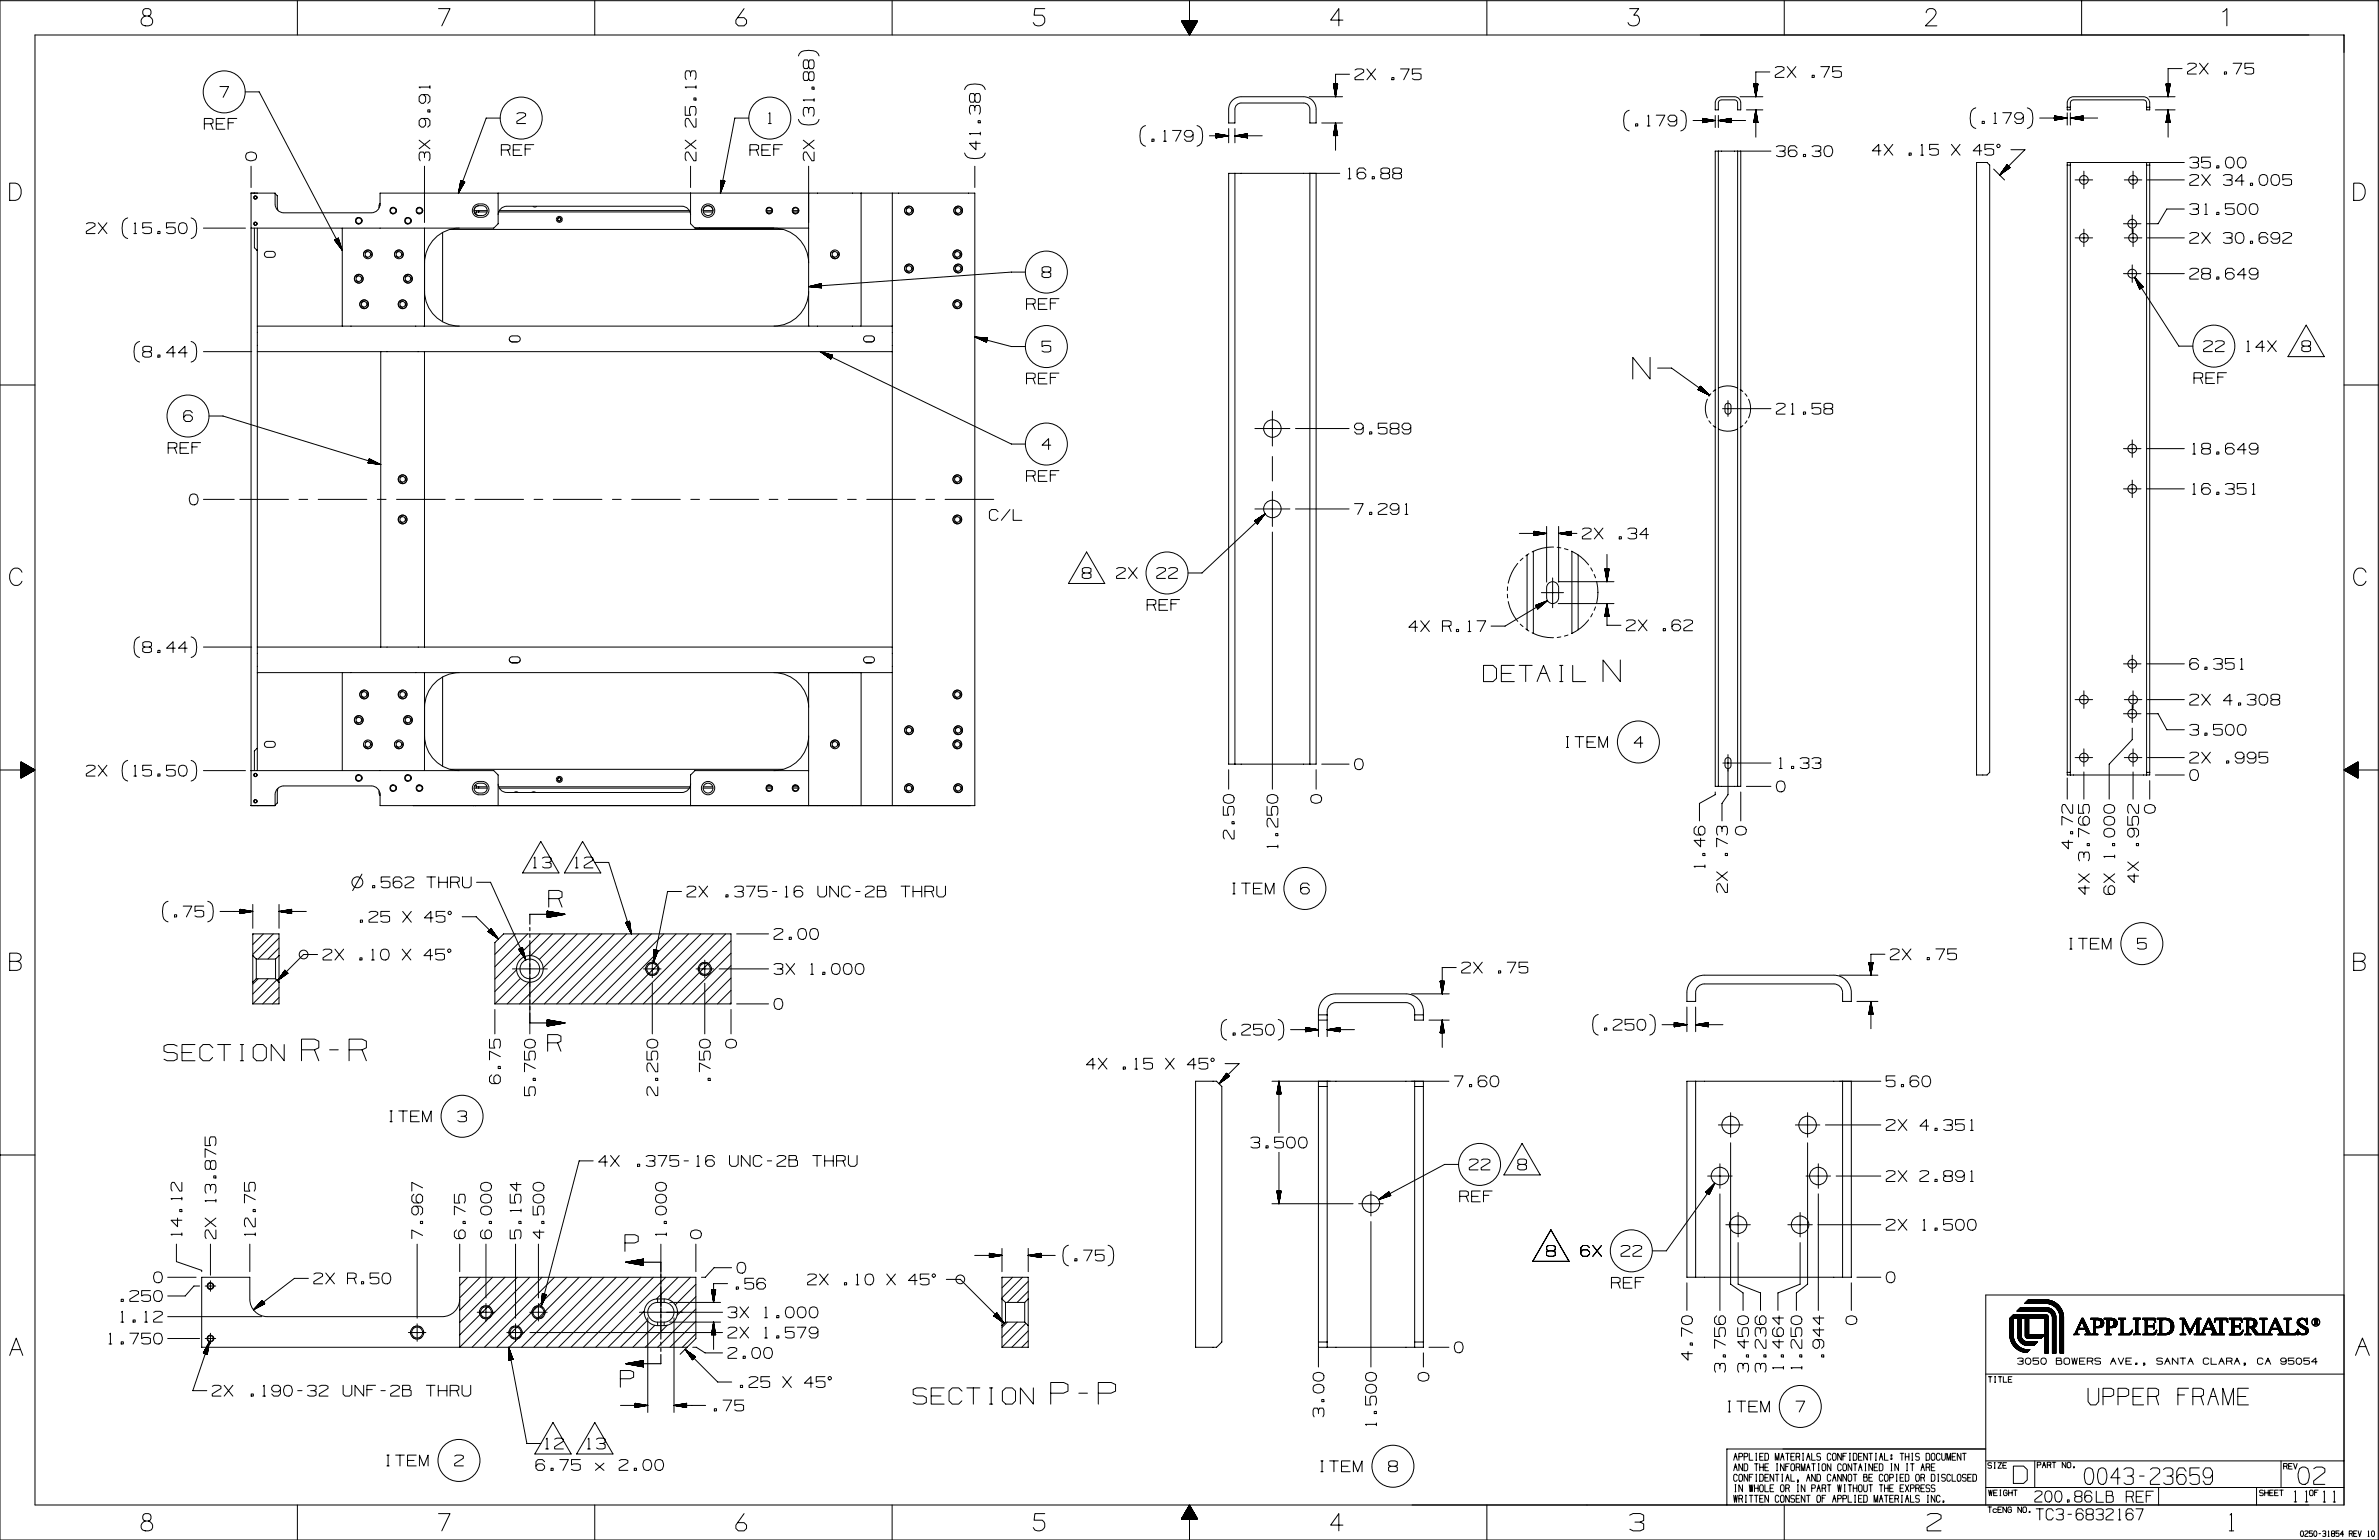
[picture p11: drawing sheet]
<svg xmlns="http://www.w3.org/2000/svg" width="864mm" height="559mm" viewBox="0 0 864 559" stroke-linecap="round" stroke-linejoin="round" font-family="sans-serif">
<g fill="none" stroke="#000" stroke-width=".36">
<path d="M0 .3h863.3v558.5h-863.3zM12.7 12.7h838.2v533.4h-838.2zM52.7 5.8a1.81 1.81 0 0 0-1.5 1.8 1.81 1.81 0 0 0 1.5 1.8h1.2a1.8 1.8 0 0 0 1.6-1.8 1.8 1.8 0 0 0-1.6-1.8h-1.2l-.6-.3-.3-.6 .3-1.5 .6-.3h1.2l.6 .3 .3 1.5-.3 .6-.6 .3M107.9 .3v12.4M159.2 3.1h4.2l-3 6.3M215.9 .3v12.4M270.1 3.1l-3 4.2v1.2l.9 .9h2.1l.9-.9v-1.2l-.9-.9h-2.4M323.8 .3v12.4M379.3 3.1h-3.6l-.3 2.4h3a2.2 2.2 0 0 1 .1 3.5 2.2 2.2 0 0 1-3.4-.8M428.9 7.6l2.9 5.1M428.9 7.6h5.8M428.9 7.6v.1"/>
<path d="M428.9 7.7l3.7 3.7M429 7.6l3.6 3.7-1 1M429.1 7.6l-.1 .2M429.2 7.6l3.5 3.5M429.2 8.2l3.3 3.3M429.3 7.6l-.3 .3M429.4 7.6l3.4 3.4M429.4 8.6l3 3M429.5 7.6l-.4 .4M429.5 7.6l3.3 3.3M429.6 7.6l-.4 .5M429.7 7.6l3.2 3.2"/>
<path d="M429.8 7.6l-.6 .6M429.9 7.6l3.1 3.1M430 7.6l-.7 .7M430.1 7.6l2.9 3M430.2 7.6l-.9 .9M430.3 7.6l2.8 2.8-1.6 1.7M430.4 7.6l-1 1M430.4 7.6l2.8 2.7M430.5 7.6l-1 1.1M430.6 7.6l2.6 2.6M430.7 7.6l-1.2 1.2M430.8 7.6l2.5 2.5"/>
<path d="M430.9 7.6l-1.3 1.3M431 7.6l2.3 2.4-1.9 2 .4 .7M431.1 7.6l-1.4 1.4 2.7 2.7-.8 .7 .2 .2M431.2 7.6l2.2 2.3M431.3 7.6l-1.6 1.5M431.3 7.6l2.2 2.2M431.4 7.6l-1.6 1.6M431.5 7.6l2.1 2.1M431.6 7.6l-1.7 1.8M431.7 7.6l1.9 1.9M431.8 .3v7.3l-1.9 1.9 2.4 2.3M431.9 7.6l1.8 1.8"/>
<path d="M432 7.6l-2 2M432.1 7.6l1.7 1.7M432.1 12.1l-.4 .4M432.2 7.6l-2.1 2.1M432.2 7.6l1.6 1.6-2.5 2.6M432.3 7.6l-2.2 2.2M432.4 7.6l1.5 1.5M432.5 7.6l-2.3 2.3 2 2M432.6 7.6l1.3 1.4M432.7 7.6l-2.4 2.4M432.8 7.6l1.2 1.3M432.9 10.9l-1.4 1.3"/>
<path d="M432.9 7.6l-2.6 2.6M432.9 7.6l1.2 1.1-2.9 2.9M433.1 7.6l-2.7 2.7 1.8 1.8M433.1 7.6l1 1M433.2 7.6l-2.7 2.8M433.3 7.6l.9 .9M433.4 7.6l-2.9 2.9M433.5 7.6l.8 .8M433.6 9.6l-2.3 2.3M433.6 7.6l-3 3M433.7 7.6l.6 .7M433.8 7.6l-3.1 3.1 1.4 1.5"/>
<path d="M433.8 7.6l.6 .6M434 7.6l-3.3 3.2M434 7.6l.5 .5M434.3 8.3l-3.2 3.2 .9 .9M434.5 8l-.4-.4-3.3 3.4M434.6 7.9l-3.5 3.5M434.6 7.8l-.3-.2-3.4 3.5M434.7 7.6l-3.7 3.7M434.7 7.7l-.2-.1-3.6 3.6 1.1 1.1M434.7 7.6l-2.9 5.1M487.5 7.3h-4.5l3-4.2v6.3M539.8 .3v12.4"/>
<path d="M591.6 3.1h3.3l-1.8 2.4h1.2a2.19 2.19 0 0 1 .1 3.5 2.19 2.19 0 0 1-3.4-.8M647.7 .3v12.4M699.2 4.6a1.55 1.55 0 0 1 1.2-1.5h1.2a1.53 1.53 0 0 1 .9 2.4l-3.6 3.9h4.2M755.6 .3v12.4M806.9 4.3l1.5-1.2v6.3M79.8 31.4h3.2l-2 3.9M89 33.3h5.1l30.1 57.5M153.7 34.3l.8 .8v1.6l-.8 .8h-.8l-.7-.8v-1.6l.7-.8h2.4l.8 .8v1.6l-.8 .8M155.3 39.9h.8v.7h-.8zM156.1 31.6h-3.9l.3 .3M156.1 31.1v1M248.7 38.7v3.1h2l-.4-.7v-1.7l.4-.7h1.6l.4 .7v1.7l-.4 .7"/>
<path d="M250.7 27.7v-1.2l.4-.8h1.2l.4 .8v1.6l-.4 .7M250.7 26.5l-.4-.8h-1.2l-.4 .8v1.6l.4 .8M251.9 35.5h.8v.8h-.8zM252.7 31.6h-4l.4 .3M252.7 31.1v1M289.8 20.3a2.62 2.62 0 0 1 3.1-2h.7a3.6 3.6 0 0 1 3.7 2M293.5 39.8l-.3-.8h-1.2l-.4 .8v1.6l.4 .8M293.5 26.8l.5-.7h1.2l.3 .7v1.7l-.4 .7h-1.1l-.5-.7v-1.7l-.3-.7h-1.2l-.4 .7v1.7l.4 .7h1.2l.3-.7M293.5 22.5l.5-.8h1.2l.3 .8v1.6l-.4 .8h-1.1l-.5-.8v-1.6l-.3-.8h-1.2l-.4 .8v1.6l.4 .8h1.2l.3-.8M294.7 31.6h.8v.8h-.8zM295.5 36.3h-3.9l.3 .3M295.5 35.8v1"/>
<path d="M350.2 32.5a2.61 2.61 0 0 1 3-2h.7a4.2 4.2 0 0 1 3.4 1.2l.3 .8M353.9 39l-.4-.7h-1.2l-.4 .7v1.7l.4 .7M353.9 34.7l.4-.8h1.2l.4 .8v1.6l-.5 .8h-1.1l-.4-.8v-1.6l-.4-.8h-1.2l-.4 .8v1.6l.4 .8h1.2l.4-.8M447.6 36.2a4.5 4.5 0 0 1 3-1.1h22.6a4.5 4.5 0 0 1 4.6 4.6v4.9h-2.3v-4.9a2.28 2.28 0 0 0-2.3-2.3h-22.6a2.28 2.28 0 0 0-2.3 2.3v4.9h-2.3v-4.9a4.5 4.5 0 0 1 1.6-3.5zM475.2 35.1h12.2M484 30.5h1.6M484 30.5l.8 4.6M484 30.5l.1 .4M484.2 30.5v1M484.3 30.5v1.3M484.3 30.5l.1 1.9M484.4 30.5l.1 2.5"/>
<path d="M484.5 30.5l.1 3.1M484.6 30.5l.1 3.7M484.7 30.5v4M484.9 30.5v4.3M485 30.5v3.7M485.1 30.5v3.1M485.2 30.5v2.5M485.3 30.5l-.1 2.2M485.4 30.5l-.1 1.6M485.5 30.5l-.1 1M485.5 30.5v.4M485.6 30.5v.1"/>
<path d="M485.6 30.5l-.8 4.6M489.9 26.9h-5.1v8.2M491.9 25.4l.7-.4h1.6l.8 .4v.8l-3.2 1.9 .1 .8h3.1M496.2 25l3.1 3.9M499.3 25l-3.1 3.9M505.2 28.1h.8v.8h-.8zM508.4 25h3.1l-1.9 3.9M515.9 25h-3.2v1.9l.8-.3h1.6l.8 .4v1.6l-.8 .3h-1.6l-.8-.3M623.3 35.8l1.6-.7h4.7a2.27 2.27 0 0 1 2.3 2.3v2.5h-1.1v-2.5l-.5-.9-.7-.3-5 .1-.8 .7v2.9h-1.2a4.3 4.3 0 0 1 .7-4.1zM631.7 35.1h8.2M633.9 39.9h6M636.6 30.5h1.6"/>
<path d="M636.6 30.5l.8 4.6M636.6 30.5l.1 .4M636.7 30.5v.7M636.8 30.5v1.3M636.9 30.5v1.9M637 30.5v2.5M637.1 30.5v2.8M637.1 30.5l.1 3.4M637.2 30.5l.1 4M637.4 39.9v9.9M637.4 39.9l-.8 4.5M637.4 39.9l.8 4.5"/>
<path d="M637.5 30.5l-.1 4.3M637.5 30.5v3.7M637.6 30.5v3.4M637.7 30.5v2.8M637.8 30.5v2.2M637.9 30.5v1.6M638 30.5v1M638.1 30.5l-.1 .7M638.1 30.5v.1M638.2 30.5l-.8 4.6M642.5 26.1h-5.1v9M644.5 24.5l.7-.3h1.6l.8 .3v.8l-3.2 2 .1 .8h3.1"/>
<path d="M648.8 24.2l3.1 3.9M651.9 24.2l-3.1 3.9M657.8 27.3h.8v.8h-.8zM661 24.2h3.1l-2 3.9M668.4 24.2h-3.1v1.9l.7-.4h1.7l.7 .4v1.6l-.7 .4h-1.7l-.7-.4M717.2 39.1a2.62 2.62 0 0 0-1.9 3.1l-.1 .7a3.6 3.6 0 0 0 2 3.7M735.9 39.1a2.61 2.61 0 0 1 2 3.1l.1 .7a4.2 4.2 0 0 1-1.3 3.4l-.8 .3M750.4 38.9h1.2M751.1 35.8l1.6-.7h25.4a2.27 2.27 0 0 1 2.3 2.3v2.5h-1.2v-2.9l-.4-.5-.7-.3h-25.4l-.7 .3-.4 .5v2.9h-1.2a4.3 4.3 0 0 1 .7-4.1zM779.2 38.9h1.2M780.1 35.1h9.5M782.4 39.9h7.2"/>
<path d="M786.3 30.5h1.5M786.3 30.5l.7 4.6M786.3 30.5v.1M786.3 30.5l.1 .7M786.4 30.5l.1 1.3M786.5 30.5l.1 1.9M786.6 30.5v2.2M786.7 30.5v2.8M786.8 30.5v3.4M786.9 30.5v4M787 39.9v9.9M787 39.9l-.7 4.5"/>
<path d="M787 39.9l.8 4.5M787.1 30.5v4.3M787.2 30.5l-.1 4M787.3 30.5l-.1 3.4M787.4 30.5l-.1 2.8M787.5 30.5l-.1 2.2M787.5 30.5v1.6M787.7 30.5l-.1 1.3M787.8 30.5l-.1 .7M787.8 30.5v.1M787.8 30.5l-.8 4.6M792.1 24.9h-5.1v10.2"/>
<path d="M794.1 23.3l.8-.4h1.6l.8 .4v.8l-3.2 2v.8h3.2M798.4 22.9l3.2 4M801.6 22.9l-3.2 4M807.5 26.1h.8v.8h-.8zM810.6 22.9h3.2l-2 4M818.1 22.9h-3.2v2l.8-.4h1.6l.8 .4v1.6l-.8 .4h-1.6l-.8-.4M74.2 44.9h2.3l.8-.3v-1.2l-.8-.4h-2.3v3.9M76.5 44.9l.8 2M78.5 44.9h2.4M81.6 43h-3.1v3.9h3.1M82.8 44.6h2M86 43h-3.2v3.9"/>
<path d="M89.6 55.6a2.4 2.4 0 0 1 3.5 .8v.8l-.4 .7-1.9 .5-1.2-.5-.4-.7zM152.2 50.9l3.9 3.1M153.7 43l.8 .8v1.6l-.8 .8-.8-.1-.7-.7v-1.6l.7-.8h2.4l.8 .8v1.6l-.8 .7M154.1 57.2v-1.2l.4-.8h1.2l.4 .8v1.6l-.4 .7M154.1 56l-.4-.8h-1.2l-.3 .8v1.6l.3 .8M156.1 50.9l-3.9 3.1M181.6 42.8h-5.1l-10.1 27.3M182 54.4h2.3l.8-.3v-1.2l-.8-.4h-2.3v3.9M184.3 54.4l.8 2M186.3 54.4h2.4M187.7 41.3l.7-.4h1.6l.8 .4v.8l-3.2 1.9 .1 .8h3.1M189.4 52.5h-3.1v3.9h3.1"/>
<path d="M190.6 54.1h2M193.8 52.5h-3.2v3.9M248.7 50.9l4 3.1M252.7 55.2v3.1l-.8 .1-2-3.2h-.8l-.4 .8v1.6l.4 .7M252.7 43v3.1l-.8 .1-2-3.2h-.8l-.4 .8v1.6l.4 .7M252.7 50.9l-4 3.1M271.8 42.8h-5.1l-5.2 27.3M272.2 54.4h2.4l.8-.3v-1.2l-.8-.4h-2.4v3.9M274.6 54.4l.8 2M276.6 54.4h2.3M279 44.8h1M279.1 41.2l.4-.3v3.9"/>
<path d="M279.7 52.5h-3.1v3.9h3.1M280.9 54.1h1.9M284 52.5h-3.1v3.9M289.8 43.3a2.62 2.62 0 0 0 3.1 2l.7 .1a3.6 3.6 0 0 0 3.7-2.1M291.6 50.9l3.9 3.1M293.5 41v-1.2l.5-.8h1.2l.3 .8v1.6l-.3 .8M295.5 55.2v3.1l-.8 .1-1.9-3.2h-.8l-.4 .8v1.6l.4 .7M295.5 50.9l-3.9 3.1M350.2 55.5a2.61 2.61 0 0 0 3 2l.7 .1a4.2 4.2 0 0 0 3.4-1.3l.3-.8M353.9 40.2v-1.2l.4-.7h1.2l.4 .7v1.7l-.4 .7M354.3 51.2v3.2l-2.4-2.4h4M355.1 43.8h.8v.8h-.8z"/>
<path d="M355.9 48.5h-4l.4 .3M355.9 48v1M415.8 45.6a2.62 2.62 0 0 0-1.9 3l-.1 .7a3.6 3.6 0 0 0 2 3.8M418.2 50.5h.7v.8h-.7zM422.4 51.3h1M422.6 47.7l.3-.4v4M425.6 47.3h3.2l-2 4M433.1 48.9l-.8 .8h-1.6l-.8-.8 .1-.8 .7-.8h1.6l.8 .8v2.4l-.8 .8h-1.6l-.7-.8M434.5 45.6a2.61 2.61 0 0 1 2 3l.1 .7a3.6 3.6 0 0 1-2.1 3.8M439 49.3h7M441.4 48.9h2.5M441.4 49h3.1"/>
<path d="M441.4 49.1h3.7M441.4 49.2h4.3M441.4 48.5l.4 .1M441.4 48.6l1 .1M441.4 48.7l1.6 .1M441.4 48.8l2.2 .1M441.4 49.7h1.9M441.8 50h-.4M442.4 49.9h-1M443 49.8h-1.6M443.9 49.6l-2.5 .1M444.5 49.5l-3.1 .1"/>
<path d="M445.1 49.4l-3.7 .1M445.7 49.3l-4.3 .1M446 46.7v5.1M446 49.3l-4.6-.8v1.5M446 49.3l-4.6 .7M448.3 46.7v5.1M448.3 49.3h9.9M448.3 49.3l4.6 .7M448.3 49.3l4.6-.8v1.5M448.6 49.2h4.3M448.6 49.3h4.3M449.2 49.1h3.7"/>
<path d="M449.2 49.4h3.7M449.8 49h3.1M449.8 49.5h3.1M450.4 48.9h2.5M450.4 49.6h2.5M450.7 48.9h2.2M451 49.7h1.9M451.3 48.8h1.6M451.3 49.8h1.6M451.9 48.7h1M451.9 49.9h1M452.5 48.6h.4"/>
<path d="M452.5 50h.4M479.8 44.6h7.6M484 49.2h1.6M484.1 48.9v.3M484.2 48.3v.9M484.3 48v1.2M484.4 47.4v1.8M484.5 46.8v2.4M484.6 46.1v3.1M484.7 45.5v3.7M484.7 45.2v4M484.8 44.6v9.9"/>
<path d="M484.8 44.6l-.8 4.6M484.8 44.6l.8 4.6M484.9 44.9v4.3M485 45.5v3.7M485.1 46.1v3.1M485.2 46.8v2.4M485.2 47.1v2.1M485.3 47.7v1.5M485.4 48.3v.9M485.5 48.9v.3M485.6 49.2h.1M591.4 40a2.62 2.62 0 0 0-1.9 3.1l-.1 .7a3.6 3.6 0 0 0 2 3.7"/>
<path d="M593.7 44.9h.8v.8h-.8zM598 45.7h1M598.1 42.1l.4-.3v3.9M601.2 41.8h3.2l-2 3.9M608.7 43.4l-.8 .7h-1.6l-.8-.7v-.8l.8-.8h1.6l.8 .8v2.3l-.8 .8h-1.6l-.8-.8M610.1 40a2.61 2.61 0 0 1 2 3.1l.1 .7a4.2 4.2 0 0 1-1.3 3.4l-.8 .3M614.6 43.7h8M618.1 43l4.5 .7M618.1 43v1.5M618.1 43h.1M618.1 43h.3M618.1 43.1h.9"/>
<path d="M618.1 43.2h1.5M618.1 43.3h2.1M618.1 43.4h2.7M618.1 43.5h3M618.1 43.5l3.6 .1M618.1 43.6l4.2 .1M618.1 44.3h1.2M618.1 43.8h3.9M618.4 44.4l-.3 .1M619 44.3l-.9 .1M619.9 44.2h-1.8M620.5 44.1h-2.4"/>
<path d="M621.1 44h-3M621.7 43.9h-3.6M622.6 41.9v4.4M622.6 43.7l-4.5 .8M623.8 54.8h7M623.8 54.8h-1.2v230.5h1.2M623.8 41.9v4.4M623.8 54.8v230.5M623.8 43.7h9.9M623.8 43.7l4.6 .8M624.1 43.7h4.3M624.4 43.8h4"/>
<path d="M624.7 43.6h3.7M624.7 43.9h3.7M625.3 43.5h3.1M625.3 44h3.1M625.6 43.4h2.8M625.9 44.1h2.5M626.2 43.3h2.2M626.5 44.2h1.9M626.8 43.2h1.6M627.1 44.3h1.3M627.4 43.1h1M627.4 44.3h1"/>
<path d="M628 43h.4M628 44.4h.4M628.3 43h.1M628.4 43v1.5M628.4 43l-4.6 .7M630.8 54.8h12.1M630.8 54.8v230.5M631.9 54.8v230.5h-1.1M636.6 44.4h1.6M636.7 44.1v.3M636.7 43.8v.6M636.8 43.2v1.2"/>
<path d="M636.9 42.6v1.8M637 42v2.4M637.1 41.7v2.7M637.2 41.1v3.3M637.3 40.5v3.9M637.4 40.2v4.2M637.5 40.8v3.6M637.6 41.1v3.3M637.7 41.7v2.7M637.8 42.3v2.1M637.9 42.9v1.5M638 43.5v.9"/>
<path d="M638 43.8v.6M638.1 44.4h.1M644.8 53.3l.8-.4h1.6l.8 .4v1.2l-.8 .3M646 54.8h1.2l.8 .4v1.2l-.8 .4h-1.6l-.7-.4M652.3 53.7l-.8-.8h-1.6l-.7 .8v2.3l.7 .8h1.6l.8-.8v-.8l-.8-.7h-1.6l-.7 .7M654.7 56h.7v.8h-.7zM657.8 53.3l.8-.4h1.6l.8 .4v1.2l-.8 .3M659 54.8h1.2l.8 .4v1.2l-.8 .4h-1.6l-.8-.4M662.5 53.3l.8-.4 1.6 .4a2.41 2.41 0 0 1-.8 3.5h-.8l-.8-.4-.4-1.9zM682.8 54.7h-3.1l2.3-2.3v3.9M684 52.4l3.1 3.9M687.1 52.4l-3.1 3.9"/>
<path d="M693 55.5h.8v.8h-.8zM697.3 56.3h.9M697.4 52.7l.3-.3v3.9M703.6 52.4h-3.1v1.9l.7-.3h1.6l.8 .4v1.5l-.8 .4h-1.6l-.7-.4M708.4 52.4l3.1 3.9M711.5 52.4l-3.1 3.9M717.5 59h3.8l1 .9v220.4l-1 .9h-3.8zM719.4 54.7h-3.1l2.3-2.3v3.9M719.6 44h.7v.8h-.7zM723.7 52.4h-3.2v1.9l.8-.3h1.6l.8 .4v1.5l-.8 .4h-1.6l-.8-.4M723.8 44.8h1M724 41.2l.3-.3v3.9"/>
<path d="M725.3 52.3l.8 .5-.5 .7-.7-.4zM727 40.9h3.2l-2 3.9M728.6 59.7l1.1 1.1M728.6 59.7l-2.7 3.8M728.6 59.7v.1M728.7 59.9l-.7 .6M728.8 59.9l-1.1 1.1M728.8 60l-1.5 1.5M730 54.3h5.1l-9.2 9.2M734.5 42.5l-.8 .7h-1.6l-.8-.7v-.8l.8-.8h1.6l.8 .8v2.3l-.8 .8h-1.6l-.8-.8M740.4 42.8h10M745.8 43.3h1.9"/>
<path d="M745.8 42.1h.4M745.8 42.2h1M745.8 42.3h1.6M745.8 42.4h1.9M745.8 42.4l2.5 .1M745.8 42.5l3.1 .1M745.8 42.6l3.7 .1M745.8 42.7l4.3 .1M745.8 42.1l4.6 .7M745.8 42.1v1.5M746.2 43.5l-.4 .1M746.8 43.4l-1 .1"/>
<path d="M747.4 43.3l-1.6 .1M748.3 43.2h-2.5M748.9 43.1h-3.1M749.5 43h-3.7M750.1 42.9h-4.3M750.4 40.9v4.5M750.4 42.8l-4.6 .8M750.4 59.9h1.2M751.6 59h27.6M751.6 59h-1.2v222.2h1.2M751.6 40.9v4.5M751.6 59v222.2"/>
<path d="M751.6 42.8h9.9M751.6 42.8l4.5 .8M751.9 42.9h4.2M751.9 42.8h4.2M752.5 43h3.6M752.5 42.7h3.6M753.1 43.1h3M753.1 42.6h3M753.7 43.2h2.4M753.7 42.5h2.4M754.3 43.3h1.8M754.3 42.4h1.8"/>
<path d="M754.6 43.3h1.5M754.6 42.3h1.5M755.2 43.4h.9M755.2 42.2h.9M755.8 43.5h.3M755.8 42.1h.3M756.1 42.1v1.5M756.1 42.1l-4.5 .7M779.2 59h13.7M779.2 59.9h1.2M779.2 59v222.2M780.4 59v222.2h-1.2"/>
<path d="M786.3 44.4h1.5M786.3 44.4h.1M786.4 43.8v.6M786.5 43.2v1.2M786.6 42.6v1.8M786.6 42.3v2.1M786.7 41.7v2.7M786.8 41.1v3.3M786.9 40.5v3.9M787.1 40.2v4.2M787.1 40.5v3.9M787.2 41.1v3.3"/>
<path d="M787.3 41.7v2.7M787.4 42.3v2.1M787.5 42.9v1.5M787.6 43.2v1.2M787.7 43.8v.6M787.8 44.4h.1M794.9 57.4l.8-.4h1.6l.8 .4v1.2l-.8 .4M796.1 59h1.2l.8 .4v1.2l-.8 .3h-1.6l-.8-.3M802.4 57h-3.2v2l.8-.4h1.6l.8 .4v1.6l-.8 .3h-1.6l-.8-.3M808.3 57.4l.7-.4 1.6 .4a2.41 2.41 0 0 1-.8 3.5h-.8l-.7-.4-.5-1.9zM812.6 57.4l.8-.4 1.5 .4a2.41 2.41 0 0 1-.8 3.5h-.7l-.8-.4-.4-1.9zM3.5 66.5h2.1a3.3 3.3 0 0 1 2.2 3.1 3.3 3.3 0 0 1-2.2 3.1h-2.1z"/>
<path d="M46.3 79.1a2.62 2.62 0 0 0-1.9 3l-.1 .7a3.6 3.6 0 0 0 2 3.8M69.4 79.1a2.62 2.62 0 0 1 1.9 3l.1 .7a3.6 3.6 0 0 1-2 3.8M91.1 60.3v7.7M92.2 72l.5 .2M92.3 70.1h.1M92.3 71.4v.5M92.7 71.1l-.5 .3M93.2 71.4v.6M93.4 70.1h.1M99.9 70.2l.8 .8v4.2l.2 1.2M130.2 78.9l-1 .6M131.3 79.5v1.2"/>
<path d="M137.9 73.8l-.3 1.7M137.9 73.8v.8M137.9 73.8h.1M141.7 77l1 .6M142.7 75.3l-1 .5M143.7 75.8v1.2M148.1 78.9l-1 .6M149.1 79.5v1.2M151.2 77l1.1 .6M151.8 77.3h1M152.3 75.3l-1.1 .5M153.3 75.8v1.2"/>
<path d="M154.1 60.3v20.4M166.6 68.9l1.2-3.2-1.2 3.5M167.3 65.5l1.4 .6M167.3 65.5l-.9 4.6M167.3 65.5h.1M167.3 68.5l1-2.6-1.3 3.1M167.3 65.5l-.2 .6M167.4 65.6l-.3 .8M167.5 65.6l-.5 1.5M167.6 65.6l-.7 2.1M167.7 65.7l-1 2.6M168 65.8l-1.6 4.3"/>
<path d="M168.1 65.8l-1.4 3.7M168.2 66.9l.4-.9-.5 1.1M168.4 65.9l-.9 2.3M168.5 66l-.7 1.7M168.7 66l-.3 .6M168.7 66.1h.1M168.7 66.1l-2.3 4M172.1 76.4h4.8M172.4 74.5a3.2 3.2 0 0 1 5.1 1.9 2.71 2.71 0 0 1-3.6 2.4 2.42 2.42 0 0 1-2.3-1.6 2.42 2.42 0 0 1 .8-2.7zM172.6 75.2a2.42 2.42 0 0 1 2.7-.6 2.42 2.42 0 0 1 1.5 2.3 2.64 2.64 0 0 1-4.6 0v-.9zM172.9 76.4v.9h-.6M172.9 76.9h3.9"/>
<path d="M173.7 76.4v.5M180.8 78a3.2 3.2 0 0 1 3.2-3.2h63.5a3.2 3.2 0 0 1 3.2 3.2M180.8 70.1v11.1l-1.6 1.6h-88.1M181 76.9h69.5M181.3 76.4h69M193.4 74.8l.6 .3 .9-.3M202.5 79.9l.6 .3M203.1 79l-.6 .3M203.6 79.3v.6M250.7 70.1v11.1l1.6 1.6h41.2M250.7 60.3v7.7M255.3 76.9h3.4"/>
<path d="M255.8 75.2a1.79 1.79 0 0 1 1.9-.4 1.79 1.79 0 0 1 1.1 1.6h-3.6zM261.6 68.2l.5-2.7-.6 3.3M261.6 65.4l1.5 .3M261.6 65.4l-.1 4.7M261.6 65.4v.1M261.7 65.5l-.1 .6M261.7 69.5l.8-3.9-.9 4.2M261.8 65.5l-.2 1.2M261.9 65.5l-.3 1.8M262 65.5l-.4 2.4M262.2 65.6l-.7 3.9M262.6 65.6l-.7 3.3"/>
<path d="M262.7 65.6l-.5 2.7M262.7 66.9l.2-1.2-.3 1.5M262.8 65.7l-.4 2.1M263 65.7l-.1 .6M263.1 65.7h.1M263.1 65.7l-1.6 4.4M278.2 77l1.1 .6M278.3 76.4h1.9M278.4 76.9h1.7M279.3 75.2l-1.1 .6M280.3 75.8v1.2M287.8 77l1 .6"/>
<path d="M287.8 76.4h2M287.9 76.9h1.7M288.8 75.2l-1 .6M289.8 75.8v1.2M293.5 60.3v58M312.6 70.1h11.3M312.6 70.1h-174.6v3.9a3.2 3.2 0 0 1-3.2 3.2h-31.8a3.2 3.2 0 0 1-3.1-3.2v-3.9h-8.8v222.2h8.8v-3.9a3.2 3.2 0 0 1 3.1-3.2h31.8a3.2 3.2 0 0 1 3.2 3.2v3.9h214.2M312.6 70.1v48.2M323.9 70.1h30v222.2h-2.3M323.9 70.1v48.2M328.9 77l1.1 .6M330 75.2l-1.1 .6"/>
<path d="M331 75.8v1.2M346.8 77l1 .6M347.8 75.2l-1 .6M348.8 75.8v1.2M353.9 60.3v7.7M448.3 62.9h27.2v214.4M448.3 62.9v214.4M448.3 62.9h-2.3v214.4h2.3M475.2 62.9h11.1M477.8 62.9v214.4h-2.3M489.4 64.9h1M489.6 61.3l.3-.3v3.9"/>
<path d="M495.8 61.7l-.8-.7h-1.6l-.7 .7v2.4l.7 .8h1.6l.8-.8v-.8l-.8-.8h-1.6l-.7 .8M498.1 64.1h.8v.8h-.8zM502 62.9l-.7-.4v-1.2l.7-.3h1.6l.8 .3v1.2l-.8 .4h-1.6l-.8 .4v1.2l.8 .4h1.6l.8-.4v-1.2l-.8-.4M506.3 62.9l-.7-.4v-1.2l.7-.3h1.7l.7 .3v1.2l-.7 .4h-1.7l-.7 .4v1.2l.7 .4h1.7l.7-.4v-1.2l-.7-.4M723.7 61.4l4 3.9M728.4 60l.2-.2-.4 .5M728.9 60l-1.9 2M729 60.1l-2.4 2.4M729 60.2l-2.6 2.6M729 60.2l-2.9 3.1M729.1 61.2l.5-.4-.7 .6M729.2 60.4l-2.8 2.8"/>
<path d="M729.3 60.5l-2.4 2.3M729.3 60.5l-1.9 1.9M729.4 60.6l-1.8 1.7M729.5 60.6l-1.4 1.3M729.5 60.7l-.9 .9M729.6 60.8l-.2 .2M729.7 60.8h-.1M729.7 60.8l-3.8 2.7M753.3 65.3h6.3M756.5 62.1v6.4M771.2 65.3h6.3M774 78v6.4"/>
<path d="M774.3 62.1v6.4M779.5 65.3h13.4M792.9 75.8h-6.3l-3.2 5.4h-4.2M794.9 74.3l.8-.4h1.6l.8 .4v1.2l-.8 .3M794.9 63.7l.8-.4h1.6l.8 .4v.8l-3.2 2v.8h3.2M796.1 75.8h1.2l.8 .5v1.2l-.8 .3h-1.6l-.8-.3M799.2 63.3l3.2 4M800.3 77.8h1M800.5 74.2l.3-.3v3.9M802.4 63.3l-3.2 4M804.7 77h.8v.8h-.8zM804.7 60.2h.8v.7h-.8z"/>
<path d="M807.1 63.7l.8-.4h1.6l.8 .4v1.2l-.8 .4M808.3 65.3h1.2l.8 .4v1.2l-.8 .4h-1.6l-.8-.4M811 73.9h-3.2v1.9l.8-.3h1.6l.8 .4v1.6l-.8 .3h-1.6l-.8-.3M812.6 74.3l.8-.4 1.5 .4a2.4 2.4 0 0 1-.8 3.5h-.7l-.8-.4-.4-1.9zM814.6 65.7h-3.2l2.4-2.4v4M816.9 74.3l.8-.4 1.5 .4a2.4 2.4 0 0 1-.7 3.5h-.8l-.8-.4-.4-1.9zM816.9 66.5h.8v.8h-.8zM820.5 63.7l.7-.4 1.6 .4a2.41 2.41 0 0 1-.8 3.6h-.8l-.7-.4-.5-2zM824.8 63.7l.8-.4 1.5 .4a2.41 2.41 0 0 1-.8 3.6h-.7l-.8-.4-.4-2zM831.9 63.3h-3.2v2l.8-.4h1.6l.8 .4v1.6l-.8 .4h-1.6l-.8-.4M854.4 66.5h2.1a3.3 3.3 0 0 1 2.2 3.1 3.3 3.3 0 0 1-2.2 3.1h-2.1zM31.4 81.2l.7-.4h1.6l.8 .4v.8l-3.2 2 .1 .8h3.1"/>
<path d="M35.7 80.8l3.1 4M38.8 80.8l-3.1 4M48.6 84.8h1M48.8 81.2l.3-.4v4M55 80.8h-3.2v2l.8-.4h1.6l.8 .4v1.6l-.8 .4h-1.6l-.8-.4M57.3 84h.8v.8h-.8zM63.6 80.8h-3.2v2l.8-.4h1.6l.8 .4v1.6l-.8 .4h-1.6l-.8-.4M65.2 81.2l.7-.4 1.6 .4a2.4 2.4 0 0 1-.8 3.6h-.8l-.7-.5-.5-1.9zM73.8 82.8h15.3M92.2 81.5l.5 .3M92.3 80.9v.6M92.3 82.8v7.1l1.1 .9"/>
<path d="M92.7 80.6l-.5 .3M93.2 80.9v.6M93.4 82.8v35.5M96.2 91.7l.5-.4 2.2-.1a1.09 1.09 0 0 1 1 1.1 1.09 1.09 0 0 1-1 1.1l-2.5-.2-.4-.9zM121.4 87.1l2.8 3.7M121.4 87.1h.1M121.5 87.1l.1 .3M121.6 87.1l.4 .8M121.7 87l.7 1.4M121.9 86.9l1.4 2.7M121.9 86.9l1.8 3.2M122.1 86.8l2 3.8"/>
<path d="M122.2 86.7l2 3.8M122.3 86.7l1.7 3.2M122.4 86.6l1.4 2.8M122.6 86.5l.7 1.4M122.7 86.5l.4 .8M122.8 86.4l.1 .3M122.8 88.9l-1-1.9 1.1 2.1M122.8 86.4h.1M122.8 86.4l1.4 4.4M122.8 86.4l-1.4 .7M123.4 88.2l-.9-1.6 1.1 2.2M124.2 82.8v35.5"/>
<path d="M129.2 80.7l1 .6M130.2 100l-1 .5M132.1 93a1.58 1.58 0 0 1 1.5-2.3 1.58 1.58 0 0 1 1.3 2.4M132.5 92.9l1 .6M133.5 91.1l-1 .6M134.6 91.7v1.2M143.7 93.5a1.58 1.58 0 0 1 0-2.3 1.58 1.58 0 0 1 2.3 .1 1.58 1.58 0 0 1-.3 2.3M143.8 92.9l1 .6M144.8 91.1l-1 .6M145.8 91.7v1.2M147.1 80.7l1 .6M148.1 100l-1 .5"/>
<path d="M154.1 82.8v35.5M160.7 84.4v32.3M163.4 83.3h120.9M166.8 82.8a12.7 12.7 0 0 0-12.7 12.7M252.6 82.8h.1M253.6 82.8h.3M280.8 82.8a12.7 12.7 0 0 1 12.7 12.7M301.7 91.4l-.2 .9M302.1 92.9l1 .6M303.1 91.1l-1 .6M304.1 91.7v1.2M304.4 91.5a1.58 1.58 0 0 1-.9 2.3 1.58 1.58 0 0 1-2-1.5"/>
<path d="M328.9 98l1.1 .6M330 96.3l-1.1 .5M331 96.8v1.2M346.5 92.9l1 .6M346.8 98l1 .6M347.5 91.1l-1 .6M347.8 96.3l-1 .5M348.5 91.7v1.2M348.8 96.8v1.2M372.2 98.7h-5.1l-73.6 5.3M379 98.7l-.7-.3v-1.2l.7-.4h1.6l.8 .4v1.2l-.8 .3h-1.6l-.7 .4v1.2l.7 .4h1.6l.8-.4v-1.2l-.8-.4M753.3 86.3h6.3"/>
<path d="M756.5 83.1v6.4M770.8 81.2h6.4M770.8 99.3h6.4M771.2 86.3h6.3M774 96.1v6.4M774.3 83.1v6.4M779.2 99.3h13.7M779.5 86.3h13.4M794.9 97.7l.8-.3h1.6l.8 .3v.8l-3.2 2v.8h3.2M794.9 84.7l.8-.3h1.6l.8 .3v.8l-3.2 2v.8h3.2M799.2 84.4l3.2 3.9M800 99.3l-.8-.4v-1.2l.8-.3h1.6l.8 .3v1.2l-.8 .4h-1.6l-.8 .4v1.2l.8 .4h1.6l.8-.4v-1.2l-.8-.4"/>
<path d="M802.4 84.4l-3.2 3.9M807.1 84.7l.8-.3h1.6l.8 .3v1.2l-.8 .4M808.3 86.3h1.2l.8 .4v1.2l-.8 .4h-1.6l-.8-.4M811 98.1l-.8-.7h-1.6l-.7 .7v2.4l.7 .8h1.6l.8-.8v-.8l-.8-.8h-1.6l-.7 .8M811.8 84.7l.8-.3 1.6 .3a2.4 2.4 0 0 1-.8 3.6h-.8l-.8-.4-.4-2zM815.3 99.7h-3.1l2.3-2.3v3.9M816.9 87.5h.8v.8h-.8zM819.7 98.9l-.8 .8h-1.6l-.8-.8v-.8l.8-.7h1.6l.8 .7v2.4l-.8 .8h-1.6l-.8-.8M823.2 85.2l-.8-.8h-1.6l-.7 .8v2.3l.7 .8h1.6l.8-.8v-.8l-.8-.8h-1.6l-.7 .8M827.5 85.9l-.7 .8h-1.7l-.7-.8v-.7l.7-.8h1.7l.7 .8v2.3l-.7 .8h-1.7l-.7-.8M828.7 84.7l.8-.3h1.6l.8 .3v.8l-3.2 2v.8h3.2M93.4 118.3h230.5"/>
<path d="M93.4 118.3v9.3M129.2 101.7l1 .6M131.2 111l1 .6M131.3 100.5v1.2M132.2 109.2l-1 .6M133.2 109.8v1.2M145.1 111l1.1 .6M146.2 109.2l-1.1 .6M147.1 101.7l1 .6M147.2 109.8v1.2M149.1 100.5v1.2M154.1 105.6a12.7 12.7 0 0 0 12.7 12.7"/>
<path d="M293.5 105.6a12.7 12.7 0 0 1-12.7 12.7M293.5 104l4.7 .4M293.8 103.9l4.3-.2-4.6 .3M294.2 104.1l3.9-.3-3.6 .3M294.8 104.1l3.3-.2-3 .3M295.4 104.2l2.7-.2-2.4 .2M295.6 103.5l2.5-.2-3.1 .3M296.3 104.3l1.8-.1-1.5 .1M296.9 104.3h1.2l-.9 .1M297.1 103.1h1l-1.3 .1M297.7 103h.4l-.7 .1M298 102.9h.1"/>
<path d="M298 102.9l.2 1.5M298 102.9l-4.5 1.1M298.1 103.2l-1.9 .2M298.1 103.3l-2.2 .1M298.1 103.5l-3.4 .2M298.1 103.5l-3.7 .3M298.1 103.7l-4.3 .3M298.1 104.4h.1M298.2 104.4h-.4M323.9 118.3v9.3M346.5 111l1 .6M347.5 109.2l-1 .6"/>
<path d="M348.5 109.8v1.2M372.6 110.3h2.4l.8-.4v-1.2l-.8-.3h-2.4v3.9M375 110.3l.8 2M377 110.3h2.3M380.1 108.4h-3.1v3.9h3.1M381.3 109.9h1.9M384.4 108.4h-3.1v3.9M774.9 100.6l16 25h5.1M774.9 100.6l1.8 4.3M774.9 100.6l3.1 3.5M775 100.9l2.3 3.6M775.2 101.5l2 3.1"/>
<path d="M775.3 101.1l2.1 3.3M775.5 102l1.6 2.6M775.6 102.3l1.5 2.4M775.7 101.5l1.8 2.9M775.9 102.9l1.1 1.8M775.9 101.8l1.7 2.5M776.1 103.5l.8 1.2M776.2 103.7l.7 1.1M776.3 102.2l1.4 2.1M776.3 104l.5 .8-.3-.5M776.7 104.9h.1M776.7 102.7l1.1 1.5-.8-1.3"/>
<path d="M777.2 103.1l.6 1.1M777.6 103.6l.4 .5-.2-.3M778 104v.1M778 104.1l-1.3 .8M804.7 100.5h.8v.8h-.8zM837.2 118l6.6 11.4h-13.2zM0 139.7h12.7M50.7 123.9a2.62 2.62 0 0 0-2 3l-.1 .7a3.6 3.6 0 0 0 2.1 3.8M52.6 127.6l-.8-.4v-1.2l.8-.3h1.6l.8 .3v1.2l-.8 .4h-1.6l-.8 .4v1.2l.8 .4h1.6l.8-.4v-1.2l-.8-.4M57.3 128.8h.8v.8h-.8zM63.6 128h-3.1l2.3-2.3v3.9M67.9 128h-3.1l2.3-2.3v3.9"/>
<path d="M69.4 123.9a2.62 2.62 0 0 1 1.9 3l.1 .7a3.6 3.6 0 0 1-2 3.8M73.8 127.6h17.6M93.4 127.6v107.2M93.4 127.6h44.8M138.2 127.6h15.9M138.2 127.6v107.2M154.1 127.6v107.2M154.1 127.6h169.8M184.9 123l.2 .6 .9 .5M185.3 122.1l2.5-.2a1.09 1.09 0 0 1 1 1.1 1.09 1.09 0 0 1-1 1.1h-1.8a1.09 1.09 0 0 1-1.1-.8 1.09 1.09 0 0 1 .4-1.2zM297.8 127.6l69.3 33.5h5.1M297.8 127.6l3.8 2.7"/>
<path d="M297.8 127.6l4.4 1.3M297.8 127.6l4.1 2M298.3 128l3.6 1.7M298.5 128.1l3.3 1.6M298.7 127.9l3.3 1.6M298.8 128.3l3 1.5M299 128l3 1.4M299 128.5l2.8 1.3M299.5 128.9l2.2 1.1-1.9-1M299.6 128.1l2.4 1.2M299.8 128.2l2.2 1.1M300 129.2l1.7 .8"/>
<path d="M300.1 128.3l2 .9M300.3 129.4l1.3 .7-.8-.4M300.7 128.5l1.4 .6M301.3 130.1l.3 .2M301.3 128.6l.9 .4M301.6 128.7l.6 .3-.3-.2M302.2 128.9h.1M302.2 128.9l-.6 1.4M314.2 124l.4 .1M314.6 124.1a1.09 1.09 0 0 1-1.1-1.1 1.09 1.09 0 0 1 1.1-1.1h1.7a1.09 1.09 0 0 1 1.1 1.1 1.09 1.09 0 0 1-1.1 1.1M314.6 124.1h1.7M317.3 122.4a1.09 1.09 0 0 1-1 1.7"/>
<path d="M323.9 127.6v107.2M353.9 122.3l13.2 3.4h5.1M353.9 122.3l4.2 1.9M353.9 122.3l4.6 .4M354.2 122.4l4.1 1.1M354.2 122.3l4.1 1M354.7 122.6l3.6 1M354.8 122.4l3.5 .9M355.3 122.9l2.9 .8M355.4 122.4l3 .8M355.8 123.2l2.4 .6M356 122.5l2.4 .5"/>
<path d="M356.1 123.3l2.1 .6-1.5-.4M356.6 122.5l1.8 .5M356.9 122.5l1.5 .4M357.2 123.8l.9 .3-.6-.2M357.5 122.6l1 .2M357.8 124l.3 .1M358.1 124.2h.1M358.2 122.7h.3M358.5 122.7h.1M358.5 122.7l-.4 1.5M372.6 137.3h2.4l.8-.3v-1.2l-.8-.4h-2.4v3.9M375 137.3l.8 2"/>
<path d="M377 137.3h2.3M380.1 135.4h-3.1v3.9h3.1M381.3 137h1.9M381.4 123.8h-3.1v1.9l.7-.3h1.6l.8 .4v1.6l-.8 .3h-1.6l-.7-.3M384.4 135.4h-3.1v3.9M599 129.7v7.8l-6.3-7.8v7.8M601.7 133.6h5.1l13.8 9.9M796.4 137.2h2.4l.8-.4v-1.2l-.8-.4h-2.4v4M798.8 137.2l.8 2M799.9 124l.8-.3h1.6l.8 .3v.8l-3.2 2v.8h3.2M800.8 137.2h2.3M803.9 135.2h-3.1v4h3.1"/>
<path d="M804.3 124l.7-.3h1.6l.8 .3v.8l-3.2 2 .1 .8h3.1M805.1 136.8h1.9M808.2 135.2h-3.1v4M815.6 127.6h1M815.8 124l.3-.3v3.9M822 126h-3.1l2.3-2.3v3.9M823.2 123.7l3.1 3.9M826.3 123.7l-3.1 3.9M836.4 125.6l-.8-.4v-1.2l.8-.3h1.6l.8 .3v1.2l-.8 .4h-1.6l-.8 .4v1.2l.8 .4h1.6l.8-.4v-1.2l-.8-.4M850.9 139.7h12.4M69.8 149.8l-.7-.8h-1.7l-.7 .8v2.4l.7 .7h1.7l.7-.7v-.8l-.7-.8h-1.7l-.7 .8M75.9 151h5.1l57.2 17.6"/>
<path d="M455.5 155.5h12.7M461.9 149.1v12.7M470.3 155.5h19.4M494.9 155.1l-.8 .8h-1.6l-.8-.8v-.8l.8-.7h1.6l.8 .7v2.4l-.8 .8h-1.6l-.8-.8M497.2 156.7h.8v.8h-.8zM503.5 153.6h-3.2v1.9l.8-.4h1.6l.8 .4v1.6l-.8 .4h-1.6l-.8-.4M505.4 155.5l-.7-.4v-1.2l.7-.3h1.6l.8 .3v1.2l-.8 .4h-1.6l-.8 .4v1.2l.8 .4h1.6l.8-.4v-1.2l-.8-.4M512.1 155.1l-.8 .8h-1.6l-.8-.8 .1-.8 .7-.7h1.6l.8 .7v2.4l-.8 .8h-1.6l-.7-.8M616.4 141.4l4.2 2.1M616.4 141.4l.3 .1M616.5 141.3l.8 .5M616.6 141.2l1.8 1.2"/>
<path d="M616.7 141l2.5 1.8M617 140.7l3.2 2.3M617 140.6l2.7 2M617 140.6l2.5 1.8M617 140.5l2.3 1.6M617.1 140.5l2 1.4M617.1 140.4l1.5 1.1M617.3 140.2l.5 .4M617.3 140.2l.2 .2M617.3 140.2l3.3 3.3M617.3 140.2l-.9 1.2M617.3 140.2h.1"/>
<path d="M617.5 142l-1-.8 1.3 .9M618 140.8l-.8-.5 1 .7M618.7 142.5l-2-1.4 2.2 1.5M619.5 142.9l-2.7-2 3 2.1M619.8 144.8a8.1 8.1 0 0 0 0 6.9M620 143.2l-3.2-2.4 3.5 2.5M620.4 152.7l.7 .9M621.1 142.9l-.7 .9M621.9 154.4l.9 .7M622.8 141.3l-.9 .7M623.9 155.7a8 8 0 0 0 6.8 0M625.3 148.3h17.6"/>
<path d="M626.6 146.5l.7-.2 .9 .5 .2 2.4a1.09 1.09 0 0 1-1.1 1.1 1.09 1.09 0 0 1-1.1-1.1v-2.1zM627.3 145.4v5.7M630.7 140.8a8 8 0 0 0-6.8 0M631.7 141.3l.9 .7M632.6 154.4l-.9 .7M633.5 142.9l.7 .9M634.2 152.7l-.7 .9M634.7 144.8a8 8 0 0 1 0 6.9M644.9 146.7l.7-.4h1.6l.8 .4v.8l-3.2 2 .1 .8h3.1M650.3 150.3h.9M650.4 146.7l.4-.4v4M654.7 149.5h.7v.8h-.7z"/>
<path d="M661 146.3h-3.2v2l.8-.4h1.6l.8 .4v1.6l-.8 .4h-1.6l-.8-.4M662.9 148.3l-.8-.4v-1.2l.8-.4h1.6l.8 .4v1.2l-.8 .4h-1.6l-.8 .4v1.2l.8 .4h1.6l.8-.4v-1.2l-.8-.4M774 159.6v6.4M61 162.5h2.4l.8-.3v-1.2l-.8-.4h-2.4v3.9M63.4 162.5l.8 2M65.4 162.5h2.3M68.5 160.6h-3.1v3.9h3.1M69.1 179.6l.8-.3 1.6 .3a2.4 2.4 0 0 1-.8 3.6h-.8l-.8-.4-.4-2zM69.7 162.2h1.9M72.8 160.6h-3.1v3.9M133.6 168l4.6 .6M133.6 168h.1"/>
<path d="M133.7 167.8l1.2 .3M133.7 167.6l2.1 .7M133.7 167.6l2.7 .7M133.8 167.3l3.8 1.2M133.9 168l-.3-.1 .7 .1M134 166.7l1.5 .5M134.1 166.6h.3M134.1 166.5h.1M134.1 166.5l4.1 2.1M134.1 166.5l-.5 1.5M134.6 166.8l-.6-.2 1.2 .5M135.2 168.2l-1.5-.5 1.8 .5"/>
<path d="M135.7 167.3l-1.7-.5 2 .7M136.6 167.8l-2.7-.9 3.2 1.1M136.7 168.4l-2.9-.9 3.2 .9M137.7 168.3l-3.8-1.2 4 1.3M145.1 174.5l1.1 .6M146.2 172.7l-1.1 .6M147.2 173.3v1.2M346.5 174.5l1 .6M347.5 172.7l-1 .6M348.5 173.3v1.2M372.6 172.7h2.4l.8-.4v-1.2l-.8-.3h-2.4v3.9M375 172.7l.8 2"/>
<path d="M377 172.7h2.3M380.1 170.8h-3.1v3.9h3.1M381.3 172.3h1.9M381.4 161.5h-3.1l2.3-2.3v3.9M384.4 170.8h-3.1v3.9M461.9 165.7v8.8M461.9 178.3v12.7M770.8 177.4h6.4M770.8 162.8h6.4M774 174.2v6.4M779.2 177.4h13.7M779.2 162.8h13.7"/>
<path d="M796 179.4h1M796 164.8h1M796.2 175.8l.3-.4v4M796.2 161.2l.3-.3v3.9M800 162.8l-.8-.4v-1.2l.8-.3h1.6l.8 .3v1.2l-.8 .4h-1.6l-.8 .4v1.2l.8 .4h1.6l.8-.4v-1.2l-.8-.4M802.4 176.2l-.8-.8h-1.6l-.8 .8v2.4l.8 .8h1.6l.8-.8v-.8l-.8-.8h-1.6l-.8 .8M804.7 178.6h.8v.8h-.8zM804.7 164h.8v.8h-.8zM807.8 175.8l.8-.4h1.6l.8 .4v1.2l-.8 .4M809 177.4h1.2l.8 .4v1.2l-.8 .4h-1.6l-.7-.4M811 161.6l-.8-.7h-1.6l-.7 .7v2.4l.7 .8h1.6l.8-.8v-.8l-.8-.8h-1.6l-.7 .8M815.3 175.4h-3.1v2l.7-.4h1.6l.8 .4v1.6l-.8 .4h-1.6l-.7-.4"/>
<path d="M815.3 163.2h-3.1l2.3-2.3v3.9M817.6 179.4h1M817.8 175.8l.3-.4v4M819.7 162.4l-.8 .8h-1.6l-.8-.8v-.8l.8-.7h1.6l.8 .7v2.4l-.8 .8h-1.6l-.8-.8M73.8 181.2h11.2M87.1 181.2h17.6M108.5 181.2h3.2M115.5 181.2h17.7M137 181.2h3.1M144 181.2h17.6M145.1 189.1l1.1 .6M146.2 187.3l-1.1 .6"/>
<path d="M147.2 187.9v1.2M165.4 181.2h3.2M172.4 181.2h17.7M193.9 181.2h3.1M200.9 181.2h17.6M222.3 181.2h3.2M229.3 181.2h17.7M250.8 181.2h3.1M257.7 181.2h17.7M279.2 181.2h3.2M286.2 181.2h17.6M307.7 181.2h3.1"/>
<path d="M314.6 181.2h17.7M336.1 181.2h3.2M343.1 181.2h17.6M346.5 189.1l1 .6M347.5 187.3l-1 .6M348.5 187.9v1.2M362.3 185.7l-.8-.8h-1.5l-.8 .8v2.3l.8 .8h1.5l.8-.8M366.6 184.9l-3.1 3.9M367.8 184.9v3.9h3.1M455.4 189l1 1.1M455.4 189h.1M455.5 184.7h12.7"/>
<path d="M455.7 188.8l-.3 .3M456.4 190.1h.1M456.6 189.9l-.2 .2M456.7 188.2l-1.2 .9 .7-.6M457 189.4l-.7 .6M457.2 187.8l-1.6 1.4M457.6 188.6l-1.3 1.4 .9-.9M457.7 187.5l-2 1.8M457.9 188.2l-1.7 1.7M458 187.3l-2.3 2.1M458.3 187.7l-2.2 2.1M458.5 187.4l-2.5 2.3"/>
<path d="M458.9 186.9l-2.9 2.8M459 186.6l-3.2 2.9 2.7-2.5M459.2 186.4l-22.9 21.5h-5M459.2 186.4l-3.8 2.6M459.2 186.4l-2.8 3.7M461.9 193.1v93.3M470.3 184.7h19.4M491.7 182.7h3.2l-2 4M497.2 185.9h.8v.8h-.8zM500.4 183.1l.7-.4h1.6l.8 .4v.8l-3.2 2 .1 .8h3.1M507.8 184.3l-.8 .8h-1.6l-.8-.8 .1-.8 .7-.8h1.6l.8 .8v2.4l-.8 .8h-1.6l-.7-.8M510.1 186.7h1"/>
<path d="M510.2 183.1l.4-.4v4M551.5 193.6h9.9M556.9 194.1h1.2M556.9 193.7h3.9M556.9 192.8h.1M556.9 192.8h.3M556.9 192.9l.9 .1M556.9 193l1.5 .1M556.9 193.1l2.1 .1M556.9 193.2l2.7 .1M556.9 193.3h3M556.9 193.4h3.6"/>
<path d="M556.9 193.5h4.2M556.9 192.8l4.5 .8M556.9 192.8v1.5M557.2 194.3h-.3M557.8 194.2h-.9M558.7 194l-1.8 .1M559.3 193.9l-2.4 .1M559.9 193.8l-3 .1M560.5 193.7l-3.6 .1M561.4 191v20.2M561.4 193.6l-4.5 .7M563.9 198.5a16 16 0 0 0-7.7 1.8"/>
<path d="M565.3 198.6l1.3 .2M565.8 191v20.2M565.8 193.6h6.6M565.8 193.6l4.6 .7M566.1 193.5h4.3M566.4 193.7h4M566.7 193.7h3.7M566.7 193.4h3.7M567.3 193.8h3.1M567.3 193.3h3.1M567.6 193.3h2.8M567.9 199.1l1.3 .4"/>
<path d="M567.9 193.9h2.5M568.2 193.2h2.2M568.5 194h1.9M568.8 193.1h1.6M569.1 194.1h1.3M569.4 194.2h1M569.4 193h1M570 194.3h.4M570 192.8h.4M570.3 192.8h.1M570.4 192.8v1.5M570.4 192.8l-4.6 .8"/>
<path d="M570.4 200a16 16 0 0 1 6.3 5M574.4 192l.8-.4h1.6l.8 .4v.8l-3.2 2v.7h3.2M578.7 191.6l3.2 3.9M581.9 191.6l-3.2 3.9M587.8 194.8h.8v.7h-.8zM590.9 192l.8-.4h1.6l.8 .4v1.2l-.8 .4M592.1 193.6h1.2l.8 .4v1.2l-.8 .3h-1.6l-.7-.3M598.4 194h-3.1l2.3-2.4v3.9M8 207.6a2.3 2.3 0 0 0-2.6-1.5 2.3 2.3 0 0 0-1.9 2.4 2.87 2.87 0 0 0 3 3.9l1.2-.9 .3-.6M393.6 207.9l-.7-.4v-1.2l.7-.3h1.6l.8 .3v1.2l-.8 .4h-1.6l-.7 .4v1.2l.7 .4h1.6l.8-.4v-1.2l-.8-.4M394.4 200.3l6.6 11.4h-13.2zM405.3 206.3l.8-.3h1.6l.8 .3v.8l-3.2 2v.8h3.2"/>
<path d="M409.7 206l3.1 3.9M412.8 206l-3.1 3.9M416.4 219.5h2.4l.8-.4v-1.2l-.8-.3h-2.4v3.9M418.8 219.5l.8 2M419.9 206.3l.8-.3h1.6l.8 .3v.8l-3.2 2v.8h3.2M420.7 219.5h2.4M423.9 217.6h-3.2v3.9h3.2M424.3 206.3l.7-.3h1.6l.8 .3v.8l-3.2 2 .1 .8h3.1M425.1 219.1h1.9M428.2 217.6h-3.1v3.9M547.2 215.6l.1 1.4M547.3 212.9l-.1 1.4"/>
<path d="M547.5 218.3l.1 .3a16.2 16.2 0 0 0 3.4 6.9M551 204.4l-.3 .3a16.2 16.2 0 0 0-3.2 6.9M552.8 202.5l-.9 .9M554.3 201.4v27.1M555 200.9l-1.1 .8M556.6 200.1v29.7M557.4 219.7l.8 1.3M557.5 219.6l-.1 .1M557.7 219.5l-.2 .2M558.3 219.3l-.8 .5M559.2 219l-1.6 .9 1.3-.8M559.5 218.9l-1.9 1.1"/>
<path d="M559.5 215h8.1M559.6 219.8l-1.5 .9M560 218.6l-2.4 1.4M560.1 219.4l-2.1 1.3M560.3 218.5l-2.6 1.6M560.6 219l-2.6 1.6M560.9 218.3l-3.2 1.8M561.3 218.4l-3.4 2.1 2.9-1.7M561.5 218.1l-3.7 2.1M561.7 218l-15.3 9.2h-5.1M561.7 218l-4.3 1.7M561.7 218l-3.5 3"/>
<path d="M562.1 211.7a2.18 2.18 0 0 1 2.4-.5 2.18 2.18 0 0 1 1.3 2.1v3.5a2.18 2.18 0 0 1-2.2 2.2 2.18 2.18 0 0 1-2.2-2.2v-3.5zM563.6 209.7v10.8M565.7 211.1h20.2M565.7 219h20.2M570.6 200.1v29.7M572.9 201.4v27.1M577.4 206.1l.7 1.1M578.7 208.4l.5 1.3M579.6 211l.1 .3a16.1 16.1 0 0 1-.1 7.6M582.6 206.5h1.5M582.6 206.5l.7 4.6M582.6 206.5h.1"/>
<path d="M582.6 206.5v.3M582.7 206.5v.9M582.8 206.5v1.5M582.9 206.5v2.1M583 206.5v2.4M583 206.5l.1 3.1M583.1 206.5l.1 3.7M583.2 219.9v3.7M583.2 206.5l.1 4.3M583.3 219.3v4.3M583.3 219v7.9h5.1M583.3 201.2v9.9"/>
<path d="M583.3 219l-.7 4.6M583.3 219l.8 4.6M583.4 206.5v4M583.4 219.6v4M583.5 219.9v3.7M583.5 206.5v3.7M583.6 206.5v3.1M583.8 206.5l-.1 2.4M583.9 206.5l-.1 1.8M583.9 206.5v1.2M584 206.5v.9M584.1 206.5v.3"/>
<path d="M584.1 206.5l-.8 4.6M858.9 207.6a2.3 2.3 0 0 0-2.6-1.5 2.3 2.3 0 0 0-1.9 2.4 2.87 2.87 0 0 0 3 3.9l1.2-.9 .3-.6M50.7 231.1a2.62 2.62 0 0 0-2 3l-.1 .7a3.6 3.6 0 0 0 2.1 3.8M52.6 234.8l-.8-.4v-1.2l.8-.3h1.6l.8 .3v1.2l-.8 .4h-1.6l-.8 .4v1.2l.8 .4h1.6l.8-.4v-1.2l-.8-.4M57.3 236h.8v.8h-.8zM63.6 235.2h-3.1l2.3-2.3v3.9M67.9 235.2h-3.1l2.3-2.3v3.9M69.4 231.1a2.62 2.62 0 0 1 1.9 3l.1 .7a3.6 3.6 0 0 1-2 3.8M73.8 234.8h17.6M93.4 234.8v9.3M93.4 234.8h44.8M138.2 234.8h15.9"/>
<path d="M154.1 234.8h169.8M184.9 239.3l.3 .9 .8 .3M188.8 239.4l-.2 .7-.8 .4M313.7 238.8l.5-.4 2.1-.1a1.09 1.09 0 0 1 1.1 1.1 1.09 1.09 0 0 1-1.1 1.1l-2.4-.2-.4-.9zM323.9 234.8v9.3M514.6 227.6h-3.2l2.4-2.4v4M515.7 225.2l3.2 4M518.9 225.2l-3.2 4M523.6 227.2h2.4l.8-.4v-1.2l-.8-.4h-2.4v4M526 227.2l.8 2M528.7 228.4h.8v.8h-.8zM532.9 229.2h1"/>
<path d="M533.1 225.6l.3-.4v4M536.2 225.2h3.1l-2 4M551.9 226.5l.9 .9M553.9 228.2l1.1 .8M556.2 229.6a16 16 0 0 0 7.7 1.8M558.2 221h.1M558.5 220.8l-.3 .1M558.9 220.4l-.7 .5M559.2 220.2l-1.1 .6M566.6 231.1l-1.3 .2M569.2 230.4l-1.3 .4M576.7 224.9l-.2 .3a16.2 16.2 0 0 1-6.1 4.7"/>
<path d="M578.1 222.7l-.7 1.1M579.2 220.2l-.5 1.3M582.6 223.6h1.5M582.6 223.6h.1M582.6 223.3v.3M582.7 222.7v.9M582.8 222v1.6M582.9 221.4v2.2M583 221.1v2.5M583.1 220.5v3.1M583.6 220.5v3.1M583.7 221.1v2.5"/>
<path d="M583.8 221.7v1.9M583.9 222.4v1.2M584 222.7v.9M584.1 223.3v.3M588.2 239.5v7.8l-6.3-7.8v7.8M590.4 225.3l.8-.3h1.6l.8 .3v.8l-3.2 2v.8h3.2M594.7 225l3.2 3.9M597.9 225l-3.2 3.9M603.8 228.1h.8v.8h-.8zM610.1 225.7l-.8-.7h-1.6l-.8 .7v2.4l.8 .8h1.6l.8-.8v-.8l-.8-.8h-1.6l-.8 .8M611.3 225.3l.7-.3h1.6l.8 .3v.8l-3.2 2 .1 .8h3.1M774 237.7v6.4"/>
<path d="M798.1 239.7l-.8-.8h-1.6l-.8 .8v2.4l.8 .8h1.6l.8-.8v-.8l-.8-.8h-1.6l-.8 .8M803.5 239.3l.8-.4h1.6l.8 .4v1.2l-.8 .4M811 238.9h-3.2v2l.8-.4h1.6l.8 .4v1.6l-.8 .4h-1.6l-.8-.4M813.4 239.3l.4-.4v4M93.4 244.1h230.5M93.4 244.1v35.5M124.2 244.1v35.5M131.2 252.6l1 .6M132.2 250.8l-1 .6M133.2 251.4v1.2M145.1 252.6l1.1 .6M146.2 250.8l-1.1 .6"/>
<path d="M147.2 251.4v1.2M154.1 244.1v35.5M160.7 245.7v32.3M166.8 244.1a12.7 12.7 0 0 0-12.7 12.7M186 240.5a1.09 1.09 0 0 1-1.1-1.1 1.09 1.09 0 0 1 1.1-1.1h1.8a1.09 1.09 0 0 1 1 1.1 1.09 1.09 0 0 1-1 1.1M186 240.5h1.8M280.8 244.1a12.7 12.7 0 0 1 12.7 12.7M296.7 244.1h-3.2v48.2h3.2M309.4 244.1h3.2v48.2h-3.2M314.2 240.4l.4 .1M323.9 244.1v48.2h2.3M346.5 252.6l1 .6"/>
<path d="M347.5 250.8l-1 .6M348.5 251.4v1.2M538.5 241.4h3.5l1.2 1.2v3.5l-1.2 1.2h-3.5zM545 244.4h3.5M549.7 241.4h-4.7v5.9h4.7M551.5 241.4h4.7M553.8 241.4v5.9M558 247.3l2.3-5.9 2.4 5.9M559.1 244.4h2.4M566.2 241.4h1.1M566.2 247.3h1.1M566.8 241.4v5.9"/>
<path d="M570.9 241.4v5.9h4.7M753.3 253.9h6.3M756.5 250.7v6.3M770.8 259h6.4M770.8 240.9h6.4M771.2 253.9h6.3M774 255.8v6.4M774.3 250.7v6.3M779.2 259h4.2l3.2 5.8h6.3M779.2 240.9h13.7M779.5 253.9h13.4M794.9 252.3l.8-.4h1.6l.8 .4v.8l-3.2 2v.7h3.2"/>
<path d="M799.2 251.9l3.2 3.9M800.4 242.1h.8v.8h-.8zM802.4 251.9l-3.2 3.9M804.7 240.9h1.2l.8 .4v1.2l-.8 .4h-1.6l-.7-.4M810.3 254.3h-3.2l2.4-2.4v3.9M812.6 255.1h.8v.7h-.8zM813.3 242.9h1M815.7 252.3l.8-.4h1.6l.8 .4v1.2l-.8 .4M816.9 253.9h1.2l.8 .4v1.2l-.8 .3h-1.6l-.7-.3M820.5 252.3l.7-.4 1.6 .4a2.4 2.4 0 0 1-.8 3.5h-.8l-.7-.4-.5-1.9zM825.1 253.9l-.7-.4v-1.2l.7-.4h1.7l.7 .4v1.2l-.7 .4h-1.7l-.7 .4v1.1l.7 .4h1.7l.7-.3v-1.2l-.7-.4M0 279.4h7.6"/>
<path d="M7.6 276.5l5.1 2.9-5.1 2.9zM7.6 278.4l2.6 2.5 1.8-1.9 .5 .5M7.6 278.2l2.6 2.6M7.6 279.5l1.8 1.8M7.7 276.5l3.6 3.7M7.8 276.6l3.6 3.6M7.8 276.6l-.2 .2 3.5 3.5M7.9 276.6l-.3 .3 3.4 3.5M8 276.7l-.4 .4 3.3 3.3M8.3 276.8l-.7 .7 3.1 3.1M8.4 276.9l-.8 .8 3 2.9 1.5-1.5M8.5 277l-.9 .8 2.9 2.9"/>
<path d="M8.7 277.1l-1.1 1.1M8.8 277.2l-1.2 1.2M8.9 277.2l-1.3 1.4 2.4 2.4M9 277.3l2.7 2.7M9.1 277.3l-1.5 1.4 2.3 2.3M9.2 277.4l-1.6 1.5 2.2 2.2M9.3 277.4l-1.7 1.7 2.1 2M9.5 277.6l-1.9 1.9M9.6 277.6l-2 2 1.7 1.7 2.5-2.4M9.7 277.7l-2.1 2.1 1.6 1.6M10 277.8l-2.4 2.4 1.4 1.3M10.1 277.9l-2.5 2.5 1.3 1.2 2.8-2.8"/>
<path d="M10.2 278l-2.6 2.5 1.2 1.2M10.4 278.1l-2.8 2.8 .9 .9M10.5 278.2l-2.9 2.9 .9 .7 3.1-3.1M10.7 278.2l-3.1 3.1 .7 .6M10.7 278.3l1.5 1.4M10.8 278.3l-3.2 3.1 .6 .6M10.9 278.4l-3.3 3.2 .4 .5 3.5-3.4M11 278.4l-3.4 3.4 .4 .3M11.1 278.5l-3.5 3.5 .2 .2M11.2 278.5l1.1 1.1M11.2 278.5l-3.5 3.8M11.3 278.6l-3.7 3.7"/>
<path d="M11.6 278.8l.8 .8M11.8 279.9l-2.4-2.4-1.8 1.8 2 1.9M11.9 278.9l-2.2 2.2M11.9 279.8l-2-2-2.3 2.2 1.5 1.5M12.1 279.8l-1.8-1.8-2.7 2.7 1 1M12.3 279.1l-1.3 1.3M12.4 279.2l-.9 .9M12.4 279.2l.2 .2M12.5 279.3l-.6 .6M12.6 279.3l-.3 .3M31.4 278.1l.7-.4h1.6l.8 .4v.7l-3.2 2 .1 .8h3.1M35.7 277.7l3.1 3.9"/>
<path d="M38.8 277.7l-3.1 3.9M46.3 275.9a2.62 2.62 0 0 0-1.9 3.1l-.1 .7a3.6 3.6 0 0 0 2 3.7M48.8 278l.3-.3v3.9M55 277.7h-3.2v1.9l.8-.3h1.6l.8 .4v1.5l-.8 .4h-1.6l-.8-.4M63.6 277.7h-3.2v1.9l.8-.3h1.6l.8 .4v1.5l-.8 .4h-1.6l-.8-.4M65.2 278.1l.7-.4 1.6 .4a2.4 2.4 0 0 1-.8 3.5h-.8l-.7-.4-.5-1.9zM69.4 275.9a2.62 2.62 0 0 1 1.9 3.1l.1 .7a3.6 3.6 0 0 1-2 3.7M73.8 279.6h15.3M91.1 279.6h88.1l1.6 1.6v11.1M93.4 271.6l-1.1 .9v7.1M96.2 269.5l.5-.4 2.2-.1a1.09 1.09 0 0 1 1 1.1 1.09 1.09 0 0 1-1 1.1l-2.5-.2-.4-.9zM129.2 261.9l1 .5"/>
<path d="M130.2 260.1l-1 .6M131.3 260.7v1.1M132.5 270.7l1 .6M133.5 268.9l-1 .6M134.6 269.5v1.2M134.6 268.9a1.58 1.58 0 0 1-.4 2.6 1.58 1.58 0 0 1-2.2-1.4M143.4 269.3l-.2 .8M143.8 270.7l1 .6M144.8 268.9l-1 .6M145.8 269.5v1.2M146.2 269.4a1.58 1.58 0 0 1-1 2.2 1.58 1.58 0 0 1-2-1.5M147.1 261.9l1 .5"/>
<path d="M148.1 260.1l-1 .6M149.1 260.7v1.1M154.1 266.9a12.7 12.7 0 0 0 12.7 12.7M163.4 279.2h120.9M293.5 266.9a12.7 12.7 0 0 1-12.7 12.7M293.5 279.6h-41.2l-1.6 1.6v11.1M301.7 270.9a1.58 1.58 0 0 1 1.4-2.4 1.58 1.58 0 0 1 1.3 2.5M302.1 270.7l1 .6M303.1 268.9l-1 .6M304.1 269.5v1.2M328.9 265.6l1.1 .5M330 263.8l-1.1 .6"/>
<path d="M331 264.4v1.2M346.5 270.7l1 .6M346.8 265.6l1 .5M347.5 268.9l-1 .6M347.8 263.8l-1 .6M348.5 269.5v1.2M348.8 264.4v1.2M446 279.3v7.1M448.3 277.3h27.2M477.8 279.3v7.1M479.8 277.3h9.9M492.1 275.7l.8-.4 1.5 .4a2.4 2.4 0 0 1-.7 3.6h-.8l-.8-.5-.4-1.9z"/>
<path d="M568.6 271.2h.8M568.6 267.3h.8M569 267.3v3.9M571.8 267.3h3.1M573.3 267.3v3.9M576.1 269.2h2.3M579.2 267.3h-3.1v3.9h3.1M580.4 271.2v-3.9l1.6 3.9 1.5-3.9v3.9M596.3 269.6h-3.1l2.4-2.3v3.9M625.4 276.9h3.7M626.4 275.3a1.09 1.09 0 0 1 1.2-.4 1.09 1.09 0 0 1 .8 1.1v1.8a1.09 1.09 0 0 1-1.1 1.1 1.09 1.09 0 0 1-1.1-1.1zM627.3 273.8v6"/>
<path d="M627.3 278.9v9.5l-2.2 3.1v6.4M629.3 276.9h13.6M645.9 278.9h1M646.1 275.3l.3-.4v4M650.3 278.1h.8v.8h-.8zM653.5 275.3l.7-.4h1.7l.7 .4v1.2l-.7 .4M654.7 276.9h1.2l.7 .4v1.2l-.7 .4h-1.7l-.7-.4M657.8 275.3l.8-.4h1.6l.8 .4v1.2l-.8 .4M659 276.9h1.2l.8 .4v1.2l-.8 .4h-1.6l-.8-.4M753.3 274.9h6.3M756.5 271.7v6.4M771.2 274.9h6.3"/>
<path d="M774 264.2v4.2l-8.3 8.9v12.7M774.3 271.7v6.4M779.5 274.9h13.4M794.9 263.2l.8-.3h1.6l.8 .3v1.2l-.8 .4M794.9 273.3l.8-.3h1.6l.8 .3v.8l-3.2 2v.8h3.2M795.3 279.6l.8-.3 1.6 .3a2.4 2.4 0 0 1-.8 3.6h-.8l-.8-.4-.4-2zM796.1 264.8h1.2l.8 .4v1.2l-.8 .4h-1.6l-.8-.4M799.2 273l3.2 3.9M800.4 266h.8v.8h-.8zM802.4 273l-3.2 3.9M806.7 262.9h-3.2v1.9l.8-.4h1.6l.8 .4v1.6l-.8 .4h-1.6l-.8-.4M808.3 263.2l.7-.3 1.6 .3a2.4 2.4 0 0 1-.8 3.6h-.8l-.7-.4-.5-2z"/>
<path d="M808.3 276.1h.8v.8h-.8zM812.6 263.2l.8-.3 1.5 .3a2.4 2.4 0 0 1-.8 3.6h-.7l-.8-.4-.4-2zM814.6 274.5l-.8 .8h-1.6l-.8-.8v-.8l.8-.7h1.6l.8 .7v2.4l-.8 .8h-1.6l-.8-.8M818.9 274.5l-.8 .8h-1.6l-.8-.8 .1-.8 .7-.7h1.6l.8 .7v2.4l-.8 .8h-1.6l-.7-.8M823.2 273h-3.2v1.9l.8-.4h1.6l.8 .4v1.6l-.8 .4h-1.6l-.8-.4M850.9 279.4l5.1 2.9M850.9 279.4l5.1-2.9v5.8M851 279.4l.2 .2M851 279.3l-.1 .1M851.1 279.3l.5 .5 2-2 2.4 2.4M851.2 279.6l.7-.8 2.7 2.7 1.4-1.4M851.3 279.6l1-1 3.6 3.7"/>
<path d="M851.3 279.2l1.2 1.1M851.4 279.7l1.3-1.3 3.3 3.3M851.5 279.8l1.6-1.7 2.9 2.8M851.7 279l2 2M851.8 278.9l2.3 2.4 1.9-1.9h7.3M852 278.8l3 3M852.1 278.7l3.3 3.3M852.2 278.6l3.7 3.7M852.5 278.5l3.5 3.5M852.6 278.4l3.4 3.4M852.8 278.3l3.2 3.2M852.9 278.2l3.1 3.1"/>
<path d="M853 278.2l3 2.9M853.3 278l2.7 2.8M853.4 278l2.6 2.6M853.5 277.9l2.5 2.5M853.7 277.8l2.3 2.3M853.8 277.7l2.2 2.2M853.9 277.6l2.1 2.1M854.2 277.5l1.8 1.8M854.3 277.4l1.7 1.8M854.5 277.3l1.5 1.5M854.6 277.3l1.4 1.3M854.7 277.2l1.3 1.2"/>
<path d="M854.8 277.1l1.2 1.2M854.9 277.1l-2.9 2.9M855 277.1l1 1M855.1 277l.9 .9M855.2 276.9l.8 .8M855.4 276.8l.6 .6M855.5 276.7l.5 .5M855.6 276.7l.4 .3M855.7 276.6l-3.5 3.5M855.8 276.6l.2 .2M855.9 276.5l.1 .1M856 279l-1.6-1.6-2.6 2.5"/>
<path d="M856 279.5l-1.9-1.9-2.4 2.3M856 278.2l-2.7 2.6-1.8-1.8M856 277.4l-3.1 3.1-1.5-1.4-.3 .4M856 277.5l-.7-.6-3.3 3.2-.8-.9M856 280l-1.5 1.5M856 279.8l-1.6 1.6M856 279.6l-1.8 1.7M856 279.2l-2 2M856 279.1l-2.1 2M856 278.9l-2.2 2.2M856 278.7l-2.3 2.3M856 278.5l-2.4 2.4"/>
<path d="M856 278.3l-2.6 2.6M856 278l-2.8 2.7M856 277.8l-2.9 2.9M856 277.6l-3 3M856 277.3l-3.2 3.2M856 277.1l-3.4 3.3M856 276.9l-3.5 3.4M856 276.7l-3.6 3.6M856 276.5l-3.7 3.7M11.5 280.1l-3.3-3.3-.6 .5 3.2 3.2M11.6 280l-3-3-1 1 2.8 2.8M48.6 281.6h1"/>
<path d="M57.3 280.8h.8v.8h-.8zM92.2 281.5l.5 .3M92.2 291l.5 .3M92.3 290.5v.5M92.3 292.3h.1M92.3 280.9v.6M92.7 280.6l-.5 .3M92.7 290.2l-.5 .2M93.2 280.9v.6M93.2 290.4v.6M93.4 292.3h.6M93.4 292.3h.1"/>
<path d="M99.7 292.3h.1M100.9 286l-.2 1.2v4.2l-.8 .8M129.2 282.9l1 .6M130.2 281.1l-1 .6M131.3 281.7v1.2M137.6 286.9l.3 1.7M137.9 287.8v.8M137.9 288.6h.1M141.7 286.6l1 .5M142.7 284.8l-1 .6M143.7 285.4v1.2M147.1 282.9l1 .6"/>
<path d="M148.1 281.1l-1 .6M149.1 281.7v1.2M149.9 292.3h.2M150.1 292.3h.1M151.2 286.6l1.1 .5M151.8 285.1h1M152.3 284.8l-1.1 .6M153.3 285.4v1.2M171.8 292.3h.1M172 284.5a3.2 3.2 0 0 1 3.2-1 3.2 3.2 0 0 1 2.3 2.5 2.71 2.71 0 0 1-3.6 2.4 2.42 2.42 0 0 1-2.2-1.4 2.42 2.42 0 0 1 .3-2.5zM172.1 286h4.8M172.3 285.1h.6v.9"/>
<path d="M172.6 284.7a2.42 2.42 0 0 1 2.7-.6 2.42 2.42 0 0 1 1.5 2.3 2.64 2.64 0 0 1-4.6 0v-.9zM172.7 292.3h.1M172.9 285.5h3.9M173.7 285.5v.5M180.8 284.4a3.2 3.2 0 0 0 3.2 3.2h63.5a3.2 3.2 0 0 0 3.2-3.2M181 285.5h69.5M181.3 286h69M186.6 287.6a1.08 1.08 0 0 1 1.5 0M193 287.6a1.08 1.08 0 0 1 1.5 0M202.5 283.1l.6 .3M203.1 282.2l-.6 .3M203.6 282.5v.6"/>
<path d="M255.2 286h3.6M255.3 285.5h3.5M278.2 286.6l1.1 .5M278.3 286h1.9M278.4 285.5h1.7M279.3 284.8l-1.1 .6M280.3 285.4v1.2M287.8 286.6l1 .5M287.8 286h2M287.9 285.5h1.7M288.8 284.8l-1 .6M289.8 285.4v1.2"/>
<path d="M328.9 286.6l1.1 .6M329.4 292.3h.1M330 284.8l-1.1 .6M330.2 292.3h.1M331 285.4v1.2M346.8 286.6l1 .6M347.8 284.8l-1 .6M348.8 285.4v1.2M352.2 292.3h.1M352.3 292.3h-.1M444.1 292.6v3.2h1.9l-.4-.8v-1.6l.5-.8h1.5l.4 .8v1.6l-.4 .8M444.4 288.7a2.41 2.41 0 0 1 3.6 .8v.8l-.4 .8-2 .4-1.2-.4-.3-.8z"/>
<path d="M447.2 298.1h.8v.8h-.8zM459.9 292.6v3.2h2l-.4-.8v-1.6l.4-.8h1.6l.4 .8v1.6l-.4 .8M460.3 288.7a2.41 2.41 0 0 1 3.6 .8v.8l-.4 .8-2 .4-1.2-.4-.4-.8zM463.9 296.9v3.2h-.8l-2-3.2h-.8l-.4 .8v1.6l.4 .8M476.2 288.7a2.41 2.41 0 0 1 3.5 .8v.8l-.4 .8-1.9 .4-1.2-.4-.4-.8zM615.8 299.8l-.8 .8v1.6l.8 .8h2.3l.8-.8v-1.6l-.8-.8h-.8l-.8 .8v1.6l.8 .8M622.6 287.4v1l-5.7 3.1v6.4M623.8 285.3h7M631.9 287.4v10.5M633.9 285.3h9M645.2 283.8l.8-.4 1.6 .4a2.4 2.4 0 0 1-.8 3.5h-.8l-.8-.4-.4-1.9zM750.4 282.3v7.7"/>
<path d="M750.4 280.3h1.2M751.6 281.2h27.6M752.4 298.2l-3.9-2v3.2M752.4 291.9v3.2h-.8l-2-3.2h-.7l-.4 .8v1.6l.4 .8M754.5 291.9v3.2h2l-.4-.8v-1.6l.4-.8h1.6l.3 .8v1.6l-.3 .8M755.3 296.2l-.8 .8v1.6l.8 .8h2.4l.7-.8v-1.6l-.7-.8h-.8l-.8 .8v1.6l.8 .8M756.5 280.1v9.9M764.1 296.7a2.4 2.4 0 0 1 3.5 .7v.8l-.4 .8-1.9 .4-1.2-.4-.4-.8v-.8zM764.1 292.3a2.4 2.4 0 0 1 3.5 .8v.8l-.4 .8-1.9 .4-1.2-.4-.4-.8v-.8zM772.4 296.2v3.2h1.9l-.3-.8v-1.6l.4-.8h1.5l.4 .8v1.6l-.4 .8M774.3 280.1v9.9M776.3 291.9v3.2h-.8l-2-3.2h-.7l-.4 .8v1.6l.4 .8"/>
<path d="M778.8 292.3a2.4 2.4 0 0 1 3.6 .8v.8l-.5 .8-1.9 .4-1.2-.4-.4-.8v-.8zM779.2 280.3h1.2M780.4 283.2v6.8M782.4 281.2h10.5M856 282.1l-.2 .1M856 281.9l-.3 .3M856 281.7l-.4 .4M856 281.6l-.5 .5M856 281.4l-.6 .6M856 281.2l-.7 .7M856 281l-.8 .9M856 280.8l-1 1"/>
<path d="M856 280.7l-1.1 1M856 280.5l-1.2 1.2M856 280.3l-1.3 1.3M131.4 317.2l-3.4 6M141.6 318.2h-3.2v1.9l.8-.3h1.6l.8 .4v1.6l-.8 .3h-1.6l-.8-.3M145.9 319l-.8-.8h-1.6l-.8 .8v2.3l.8 .8h1.6l.8-.8v-.7l-.8-.8h-1.6l-.8 .8M147.1 318.6l.7-.4h1.6l.8 .4v.8l-3.2 1.9 .1 .8h3.1M154.9 318.2h3.2M156.5 318.2v3.9M159.3 318.2v3.9M162.4 318.2v3.9M167.9 318.2v3.1l.7 .8h1.6l.8-.8v-3.1"/>
<path d="M193.7 314.9h1M193.8 311.3l.4-.3v3.9M196.3 305.3l6.6 11.5h-13.2zM196.9 311.4l.8-.4h1.6l.8 .4v1.2l-.8 .3M198.1 312.9h1.2l.8 .5v1.2l-.8 .3h-1.6l-.8-.3M208.9 314.9h.9M209 311.3l.4-.3v3.9M211.5 305.3l6.6 11.5h-13.2zM212.1 311.4l.7-.4h1.7l.7 .4v.8l-3.1 1.9v.8h3.1M215.9 312.9h5.1l8.2 26M448 301.3v3.1h-.8l-2-3.1h-.8l-.3 .7v1.7l.3 .7M463.1 302.5h.8v.7h-.8z"/>
<path d="M463.9 307.1h-4l.4 .4M463.9 306.7v.9M617.3 304.2v3.1l-2.3-2.4h3.9M618.1 309.7h.8v.8h-.8zM618.9 314.4h-3.9l.3 .3M618.9 313.9v1M623.2 316.4l3.9 3.1M625.1 301.8v-1.2l.4-.8h1.2l.4 .8v1.6l-.4 .8M625.1 300.6l-.4-.8h-1.2l-.3 .8v1.6l.3 .8M626.3 309.7h.8v.8h-.8zM627.1 306.1l-3.9-1.9v3.1M627.1 316.4l-3.9 3.1"/>
<path d="M630.3 300.2a2.4 2.4 0 0 1 3.6 .8v.8l-.4 .8-2 .4-1.2-.4-.3-.8zM750.8 304.9v3.1l-2.3-2.3h3.9M751.6 301.8h.8v.7h-.8zM754.5 317.1l3.9 3.1M756.5 311.2v-1.2l.4-.8h1.2l.3 .8v1.6l-.3 .7M756.5 310l-.4-.8h-1.2l-.4 .8v1.6l.4 .8M757.7 306.1h.7v.8h-.7zM758.4 302.5l-3.9-1.9v3.1M758.4 317.1l-3.9 3.1M763.7 317.1l3.9 3.1M764.1 301a2.4 2.4 0 0 1 3.5 .8v.7l-.4 .8-1.9 .4-1.2-.4-.4-.8v-.7zM766.9 306.1h.7v.8h-.7z"/>
<path d="M767.6 310.8h-3.9l.3 .3M767.6 317.1l-3.9 3.1M767.6 310.3v1M772.4 312.8l3.9 3.1M774 300.6l.7 .7v1.7l-.7 .7h-.8l-.8-.7v-1.7l.8-.7h2.3l.8 .7v1.7l-.8 .7M774.7 317.1v3.1l-2.3-2.3h3.9M775.5 306.1h.8v.8h-.8zM776.3 312.8l-3.9 3.1M61 327a2.62 2.62 0 0 0-1.9 3.1l-.1 .7a3.6 3.6 0 0 0 2 3.7M63.3 331.9h.8v.8h-.8zM66.5 328.8h3.1l-1.9 3.9M74 328.8h-3.2v1.9l.8-.3h1.6l.8 .4v1.5l-.8 .4h-1.6l-.8-.4"/>
<path d="M75.4 327a2.62 2.62 0 0 1 2 3.1v.7a3.6 3.6 0 0 1-2 3.7M79.9 330.7h11.9M87.2 330l4.6 .7M87.2 330v1.5M87.2 330h.3M87.2 330.1h.6M87.2 330.1l1.2 .1M87.2 330.2l1.8 .1M87.2 330.3l2.4 .1M87.2 330.4l3 .1M87.2 330.5h3.4M87.2 330.6h4"/>
<path d="M87.2 331.5h.1M87.2 331.3h.9M87.2 330.9h3.7M87.8 331.4h-.6M88.7 331.2l-1.5 .1M89.3 331.1l-2.1 .1M89.9 331l-2.7 .1M90.6 330.9l-3.4 .1M91.5 330.8h-4.3M91.8 328.2v8.6M91.8 330.7l-4.6 .8M92 338.9l-.2 .2"/>
<path d="M95.6 338.9l-3.8 3.8M99.2 338.9l-7.4 7.4M101.3 328.2v8.6M101.3 330.7h9.9M101.3 330.7l4.6 .8M101.6 330.8h4.3M101.9 330.6h4M102.2 330.9h3.7M102.5 330.5h3.4M102.5 330.9h3.4M102.8 330.5h3.1M103.1 331h2.8"/>
<path d="M103.4 330.4h2.5M103.7 331.1h2.2M104 330.3h1.9M104.3 331.2h1.6M104.6 330.2h1.3M104.9 331.3h1M105.2 330.1h.7M105.2 331.4h.7M105.5 330h.4M105.8 331.5h.1M105.9 330v1.5M105.9 330l-4.6 .7"/>
<path d="M130.8 333.8h.8v.8h-.8zM134 331.1l.7-.4h1.6l.8 .4v.8l-3.2 1.9 .1 .8h3.1M135.3 321.3h.7v.8h-.7zM141.4 330.7h-3.2v2l.8-.4h1.6l.8 .4v1.6l-.8 .3h-1.6l-.8-.3M146.2 330.7l3.1 3.9M149.3 330.7l-3.1 3.9M157.2 333.1h-3.1l2.3-2.4v3.9M159.3 320.1h3.1M161.5 330.7h-3.2v2l.8-.4h1.6l.8 .4v1.6l-.8 .3h-1.6l-.8-.3M163.1 330.7l.7 .4-.4 .8-.7-.4zM163.6 320.1h2.3l.8-.3v-1.2l-.8-.4h-2.3v3.9M165.9 320.1l.8 2"/>
<path d="M167.8 332.7h5.1l8.1 8M173 320.1h5.1l12.8 28.2M177.2 338l3.8 2.7M177.2 338v.1M177.2 338l.5 .4M177.3 337.9l.9 .9M177.4 337.8l1.3 1.3M177.4 337.8l1.8 1.7M177.6 337.6l2.9 2.8M177.8 337.5l3 3M177.8 337.4l2.8 2.8M177.9 337.4l2.3 2.3"/>
<path d="M177.9 337.3l2 1.9M178 337.2l1.5 1.5M178.1 337.1l1.1 1.1M178.1 337.1l.9 .9M178.2 337l.4 .5M178.3 337h.1M178.3 337l2.7 3.7M178.3 337l-1.1 1M179.5 339.7l-2-2 2.5 2.3M187.1 338.9l-7.5 7.4M191.6 338.9l-12 11.9M196.1 338.9l-16.5 16.4"/>
<path d="M199.2 326.1h3.6l1.2-.6v-1.8l-1.2-.6h-3.6v6M200.5 338.9l-7.8 7.8M202.8 326.1l1.2 3M205 338.9l-9.2 9.3M209.5 338.9l-12.3 12.3M214 338.9l-25.4 25.4M218.5 338.9l-25.4 25.4M223 338.9l-25.4 25.4M227.1 334.7l2.1 4.2M227.1 334.7v.1M227.1 334.7l.1 .3M227.4 334.7l.7 2"/>
<path d="M227.5 334.6l.9 2.6M227.5 338.9l-25.4 25.4M227.5 335.6l-.3-.9 .6 1.4M227.6 334.6l.9 2.9M227.7 334.6l1.1 3.5M227.8 334.5l1.3 4.1M227.9 334.5l1.2 3.8M228 334.5l1.1 3.5M228.1 334.4l.9 3M228.2 334.4l.7 2.3M228.4 334.3l.3 .9M228.5 334.3l.1 .3"/>
<path d="M228.5 334.3h.1M228.5 334.3l.7 4.6M228.5 334.3l-1.4 .4M228.7 335.5l-.4-1.2 .5 1.8M232 338.9l-25.4 25.4M236.5 338.9l-25.4 25.4M241 338.9l-25.4 25.4M245.4 338.9l-25.4 25.4M247.4 323.5h-5.1l-5 25.7M249.4 321.9l.8-.4h1.6l.7 .4v.8l-3.1 2v.8h3.1M249.9 338.9l-25.4 25.4M253.7 321.5l3.2 4"/>
<path d="M254.4 338.9l-25.4 25.4M256.9 321.5l-3.2 4M258.9 338.9l-25.4 25.4M263.4 338.9l-25.4 25.4M263.5 324.7h.8v.8h-.8zM266.6 321.9l.8-.4h1.6l.8 .4v1.2l-.8 .4M267.4 338.9h11.6M267.8 323.5h1.2l.8 .4v1.2l-.8 .4h-1.6l-.7-.4M271 321.5h3.1l-1.9 4M278.5 321.5h-3.2v2l.8-.4h1.6l.8 .4v1.6l-.8 .4h-1.6l-.8-.4M280.4 323.5h1.6M281 337.3l.8-.4h1.6l.7 .4v.8l-3.1 2v.8h3.1"/>
<path d="M285 325.5h1M285.2 321.9l.3-.4v4M290 337.3l.8-.4 1.6 .4a2.4 2.4 0 0 1-.8 3.6h-.8l-.8-.5-.4-1.9zM291.4 322.3l-.8-.8h-1.6l-.7 .8v2.4l.7 .8h1.6l.8-.8v-.8l-.8-.8h-1.6l-.7 .8M294.3 337.3l.8-.4 1.6 .4a2.4 2.4 0 0 1-.8 3.6h-.8l-.8-.5-.4-1.9zM296.9 321.5v3.2l.7 .8h1.6l.8-.8v-3.2M304.4 321.5v4l-3.2-4v4M308.7 322.3l-.8-.8h-1.6l-.8 .8v2.4l.8 .8h1.5l.8-.8M310.6 323.5h1.6M314.2 321.9l.7-.4h1.6l.8 .4v.8l-3.2 2 .1 .8h3.1M318.5 323.1v-1.6h2.3l.4 .4v.8l-.4 .4h-2.3v2.4h2.3l.8-.4v-1.6l-.8-.4M327.1 321.5h3.2"/>
<path d="M328.7 321.5v4M331.4 323.5h3.2M331.4 321.5v4M334.6 321.5v4M335.8 323.5h2.3l.8-.4v-1.2l-.8-.4h-2.3v4M338.1 323.5l.8 2M340.1 321.5v3.2l.7 .8h1.6l.8-.8v-3.2M447.5 324.4h.8M447.5 320.4h.8M448 320.4v4M450.7 320.4h3.1M452.3 320.4v4"/>
<path d="M455 322.4h2.4M458.2 320.4h-3.2v4h3.2M459.3 324.4v-4l1.6 4 1.6-4v4M475.3 321.2l-.8-.8h-1.6l-.8 .8v2.4l.8 .8h1.6l.8-.8v-.8l-.8-.8h-1.6l-.8 .8M627.1 320.7v3.1h-.8l-2-3.1h-.8l-.3 .8v1.6l.3 .7M756.9 321.4v3.1l-2.4-2.3h3.9M764.5 321.4l-.8 .8v1.6l.8 .7h2.4l.7-.7v-1.6l-.7-.8h-.8l-.8 .8v1.6l.8 .7M3.5 348.8h2.7a1.64 1.64 0 0 1 1.5 1.7 1.64 1.64 0 0 1-1.5 1.6h-2.7v-6.2h2.7l.9 .3a1.44 1.44 0 0 1 0 2.3l-.9 .3M91.8 346.7v9.7M91.8 346.7v-7.8h9.5v7.8M91.8 356.4v7.9M91.8 346.7l1.2 1.3"/>
<path d="M93 348v7.1M93 355.1h7M93 355.1l-1.2 1.3M93 348h7M93.7 355.1l-1.9 2M97.3 355.1l-5.5 5.6M100 348v7.1M100 355.1l1.3 1.3M100.5 355.6l-8.7 8.7M101.3 346.7v9.7M101.3 356.4v7.9h-9.5M101.3 346.7l-1.3 1.3"/>
<path d="M101.3 358.3l-5.9 6M101.3 344l-4 4M101.3 340.4l-7.6 7.6M102 354.1l1.7-1.7-2.1 2.2M102 355l2.1-2.2-2.6 2.5M103.2 354.1l1.1-1.1-1.3 1.2M103.4 352.1l1.1 1.1M103.4 352.1l-2.7 3.7M103.4 352.1l-.2 .2M103.5 352.1l-.6 .7M103.6 352.3l-1.1 1M103.6 352.3l-1.5 1.5"/>
<path d="M103.8 352.5l-2.5 2.6M103.9 352.5l-3 3.1M104 352.7l-3 3M104.2 352.9l-1.7 1.7M104.4 353.1l-.7 .6M104.5 353.1l-.3 .2M104.5 353.2l-3.8 2.6M115.3 346.4h-5.1l-9.5 9.4M117.3 344.8l.7-.4h1.6l.8 .4v.8l-3.2 2 .1 .7h3.1M121.6 344.4l3.1 3.9M124.7 344.4l-3.1 3.9M130.6 347.6h.8v.7h-.8z"/>
<path d="M134.9 348.3h1M135 344.7l.4-.3v3.9M138.5 344.8l.8-.4 1.5 .4a2.4 2.4 0 0 1-.7 3.5h-.8l-.8-.4-.4-1.9zM146 344.4l3.1 3.9M149.1 344.4l-3.1 3.9M157 346.8h-3.1l2.3-2.4v3.9M161.3 344.4h-3.1v2l.8-.4h1.6l.7 .4v1.6l-.7 .3h-1.6l-.8-.3M162.9 344.4l.8 .4-.4 .8-.8-.4zM179.6 342.1l3.2-3.2h82.6v25.4h-85.8zM186 351.6h12.7M187.5 351.9l-7.9 7.9M188.3 344.5l2.6 3.8"/>
<path d="M188.3 344.5h.1M188.4 344.4l.2 .6M188.6 344.3l.9 2M188.6 344.3l1.2 2.5M188.7 344.3l1.5 3M188.9 355l-9.3 9.3M189 345.5l-.5-1.1 .6 1.4M189.1 344.1l1.6 3.6M189.2 344.1l1.3 3M189.2 344l1.2 2.5M189.3 344l1 2.2M189.4 344l.7 1.6"/>
<path d="M189.5 343.9l.5 1.2M189.6 343.9l.2 .6M189.7 343.8v.1M189.7 343.8l1.2 4.5M189.7 343.8l-1.4 .7M190.3 347.6l-1.5-3.4 1.9 3.9M192 356.4l-7.9 7.9M192.3 345.2v12.7M192.3 360v15.2M233.6 351.6h6.4M234.5 351v1.2M235.1 353.3l1.1 .6"/>
<path d="M236.2 349.3l-1.1 .6M236.8 348.4v6.4M236.8 356.8v18.4M237.3 347.4l.5-2.7-.5 3.3M237.3 346.2l.3-1.5-.3 2.1M237.4 344.6l1.5 .3M237.4 344.6l-.1 4.6M237.4 344.6h.1M237.4 349.3l1.1 .6M237.4 344.6v.6M237.5 344.6l-.1 1.3M238 344.7l-.7 3.9"/>
<path d="M238.1 344.7l-.8 4.2M238.2 344.8l-.7 3.9M238.3 344.8l-.6 3.3M238.4 344.8l-.5 2.7M238.4 346.1l.3-1.2-.5 1.7M238.5 353.2l-1.1 .7M238.5 344.8l-.5 2.4M238.8 344.9l-.1 .6M238.9 344.9h.1M238.9 344.9l-1.6 4.3M239.1 351v1.2M252.7 351.6h6.3"/>
<path d="M253.6 351v1.2M254.2 353.3l1 .6M255.2 349.3l-1 .6M255.8 348.4v6.4M255.8 356.8v18.4M256.5 349.3l1 .6M257.5 353.2l-1 .7M258.1 351v1.2M261 351.6h18M265.4 359.4l-4.9 4.9M265.4 354.9l-9.4 9.4M265.4 350.4l-13.9 13.9"/>
<path d="M265.4 345.9l-18.4 18.4M265.4 341.4l-22.9 22.9M281 350l.8-.4h1.6l.7 .4v1.2l-.7 .4M282.2 351.6h1.2l.7 .4v1.2l-.7 .4h-1.6l-.8-.4M285.3 349.6l3.2 4M286.5 340.1h.8v.8h-.8zM288.5 349.6l-3.2 4M294.3 353.6h1M294.4 350l.4-.4v4M298.7 352.8h.8v.8h-.8zM302.2 350l.8-.4 1.6 .4a2.4 2.4 0 0 1-.8 3.6h-.8l-.8-.5-.4-1.9zM306.5 350l.8-.4 1.6 .4a2.4 2.4 0 0 1-.8 3.6h-.8l-.8-.5-.4-1.9z"/>
<path d="M310.9 350l.7-.4 1.6 .4a2.4 2.4 0 0 1-.8 3.6h-.8l-.7-.5-.5-1.9zM522.8 356.1v.3M522.9 356.1v.9M523 356.1v1.5M523.1 356.1v2.1M523.2 356.1v2.4M523.2 356.1l.1 3M523.3 356.1l.1 3.6M523.4 356.1l.1 4.2M523.6 356.1v3.9M523.7 356.1v3.6M523.8 356.1v3"/>
<path d="M523.9 356.1v2.4M524 356.1v1.8M524.1 356.1v1.5M524.2 356.1v.9M524.3 356.1v.3M524.3 356.1l-.8 4.5M524.3 356.1h-1.5l.7 4.5M528.6 351.1h-5.1v9.5M530.6 349.5l.8-.4h1.6l.8 .4v.8l-3.2 2v.8h3.2M534.9 349.1l3.2 4M538.1 349.1l-3.2 4M544 352.3h.8v.8h-.8z"/>
<path d="M547.1 349.1h3.2l-2 4M554.6 349.1h-3.2v2l.8-.4h1.6l.8 .4v1.6l-.8 .4h-1.6l-.8-.4M614.2 355.7a6.3 6.3 0 0 1 4.5-1.9h47a6.4 6.4 0 0 1 6.3 6.4v3.2h-3.1v-3.2a3.2 3.2 0 0 0-3.2-3.2h-47a3.2 3.2 0 0 0-3.2 3.2v3.2h-3.1a9.5 9.5 0 0 1 1.2-7zM667.7 353.8h14M678.4 349.3h1.5M678.4 349.3l.8 4.5M678.4 349.3h.1M678.4 349.3l.1 .6M678.6 349.3v.9M678.6 349.3l.1 1.5M678.7 349.3l.1 2.1M678.8 349.3l.1 2.7"/>
<path d="M678.9 349.3l.1 3.3M679 349.3v3.6M679.1 349.3v4.2M679.3 349.3v3.9M679.4 349.3v3.3M679.5 349.3v2.7M679.6 349.3l-.1 2.4M679.7 349.3l-.1 1.8M679.8 349.3l-.1 1.2M679.8 349.3v.6M679.9 349.3v.3M679.9 349.3l-.7 4.5"/>
<path d="M684.2 346.3h-5v7.5M686.2 344.7l.8-.4h1.6l.8 .4v.8l-3.2 2v.7h3.2M690.6 344.3l3.1 3.9M693.7 344.3l-3.1 3.9M699.6 347.5h.8v.7h-.8zM702.8 344.3h3.1l-2 3.9M710.2 344.3h-3.2v2l.8-.4h1.6l.8 .4v1.6l-.8 .3h-1.6l-.8-.3M751.4 344.4h.8M751.4 340.5h.8M751.8 340.5v3.9M754.5 340.5h3.2M756.1 340.5v3.9"/>
<path d="M758.8 342.4h2.4M762 340.5h-3.2v3.9h3.2M763.2 344.4v-3.9l1.5 3.9 1.6-3.9v3.9M779.1 340.5h-3.2v1.9l.8-.4h1.6l.8 .5v1.5l-.8 .4h-1.6l-.8-.4M854.4 348.8h2.7a1.64 1.64 0 0 1 1.5 1.7 1.64 1.64 0 0 1-1.5 1.6h-2.7v-6.2h2.7l.9 .3a1.44 1.44 0 0 1 0 2.3l-.9 .3M64.3 379.6l-1.2-.6h-2.3l-1.3 .6v1.8l1.3 .5h2.3l1.2 .6v1.8l-1.2 .6h-2.4l-1.2-.6M70.8 379h-4.7v5.9h4.7M79 379h4.7M81.4 379v5.9M87.2 379h1.2M87.9 379v5.9M101.3 361.9l-2.4 2.4"/>
<path d="M103.2 379v5.9l-4.7-5.9v5.9M177.7 377.1v3.2h1.9l-.3-.8v-1.6l.4-.8h1.5l.4 .8v1.6l-.4 .8M179.6 366.3v8.9M190.8 377.5a2.4 2.4 0 0 1 3.5 .8v.8l-.4 .8-1.9 .4-1.2-.4-.4-.8zM198.8 378.4h3.6l1.2-.6v-1.8l-1.2-.6h-3.6v6M202.4 378.4l1.2 3M235.2 377.5a2.4 2.4 0 0 1 3.6 .8v.8l-.4 .8-2 .4-1.2-.4-.4-.8zM254.3 377.5a2.4 2.4 0 0 1 3.5 .8v.8l-.4 .8-1.9 .4-1.2-.4-.4-.8zM263.8 377.5a2.4 2.4 0 0 1 3.5 .8v.8l-.4 .8-1.9 .4-1.2-.4-.4-.8zM265.4 366.3v8.9M265.4 363.9l-.4 .4M267.4 364.3h11.6"/>
<path d="M281.4 362.7l.8-.4 1.5 .4a2.4 2.4 0 0 1-.8 3.6h-.7l-.8-.5-.4-1.9zM445.3 369.9a2.62 2.62 0 0 0-2 3v.8a3.6 3.6 0 0 0 2 3.7M447.6 374.8h.8v.8h-.8zM450.8 372l.7-.3h1.6l.8 .3v.8l-3.2 2 .1 .8h3.1M458.2 371.7h-3.1v1.9l.7-.4h1.7l.7 .5v1.5l-.7 .4h-1.7l-.7-.4M459.8 372l.8-.3 1.5 .3a2.4 2.4 0 0 1-.7 3.6h-.8l-.8-.4-.4-2zM464 369.9a2.61 2.61 0 0 1 2 3v.8a3.6 3.6 0 0 1-2 3.7M468.5 373.6h10.1M474 374.2h1.3M474 373.7h4M474 372.9h.1M474 372.9h.4"/>
<path d="M474 373h1M474 373.1h1.6M474 373.2h2.2M474 373.3h2.8M474 373.4h3.1M474 373.4l3.7 .1M474 373.5l4.3 .1M474 372.8l4.6 .8M474 372.8v1.6M474.4 374.3l-.4 .1M475 374.2l-1 .1M475.9 374.1h-1.9"/>
<path d="M476.5 374h-2.5M477.1 373.9h-3.1M477.7 373.8h-3.7M478.6 368.3h3.2M478.6 370.3v5.9M478.6 373.6l-4.6 .8M480.5 362.5a6.3 6.3 0 0 1 4.5-1.9h25.4a6.4 6.4 0 0 1 6.3 6.4v3.2h-3.2v-3.2a3.2 3.2 0 0 0-3.1-3.2h-25.4a3.2 3.2 0 0 0-3.2 3.2v3.2h-3.2a9.5 9.5 0 0 1 1.2-7zM481.8 370.3v5.9M481.8 373.6h9.9M481.8 373.6l4.6 .8M482.1 373.6h4.3M482.4 373.7h4"/>
<path d="M482.7 373.8h3.7M482.7 373.5h3.7M483.3 373.9h3.1M483.3 373.4h3.1M483.6 373.3h2.8M483.9 374h2.5M484.2 373.2h2.2M484.5 374.1h1.9M484.8 373.1h1.6M485.1 374.2h1.3M485.4 374.2h1M485.4 373h1"/>
<path d="M486 374.3h.4M486 372.9h.4M486.3 372.9h.1M486.4 372.8v1.6M486.4 372.8l-4.6 .8M512.4 360.6h13.7M513.5 368.3h3.2M518.7 370.2h7.4M522.8 374.4v.3M522.9 373.8v.9M523 373.2v1.5M523.1 372.6v2.1"/>
<path d="M523.2 372.3v2.4M523.3 371.7v3M523.4 371.1v3.6M523.5 370.5v4.2M523.5 370.2v9.9M523.5 370.2l-.7 4.5h1.5M523.5 370.2l.8 4.5M523.6 370.8v3.9M523.7 371.1v3.6M523.8 371.7v3M523.9 372.3v2.4M524 372.9v1.8"/>
<path d="M524.1 373.2v1.5M524.2 373.8v.9M524.3 374.4v.3M580.2 368.1a2.61 2.61 0 0 0-2 3l-.1 .8a3.6 3.6 0 0 0 2.1 3.7M582.5 373h.8v.8h-.8zM585.7 370.2l.7-.3h1.6l.8 .3v.8l-3.2 2 .1 .8h3.1M593.1 369.9h-3.2v1.9l.8-.4h1.6l.8 .5v1.5l-.8 .4h-1.6l-.8-.4M594.7 370.2l.7-.3 1.6 .3a2.4 2.4 0 0 1-.8 3.6h-.8l-.7-.4-.5-2zM598.9 368.1a2.62 2.62 0 0 1 1.9 3l.1 .8a3.6 3.6 0 0 1-2 3.7M603.3 371.8h9.1M607.8 371l4.6 .8M607.8 371v1.6"/>
<path d="M607.8 371.1h.3M607.8 371.2h.9M607.8 371.3h1.5M607.8 371.4h1.8M607.8 371.4l2.4 .1M607.8 371.5l3 .1M607.8 371.6l3.6 .1M607.8 371.7l4.3 .1M607.8 372.3h1.8M608.1 372.5l-.3 .1M608.7 372.4l-.9 .1M609.3 372.3l-1.5 .1"/>
<path d="M610.2 372.2h-2.4M610.8 372.1h-3M611.4 372h-3.6M612.1 371.9h-4.3M612.4 365.4v9M612.4 371.8l-4.6 .8M615.5 365.4v9M615.5 371.8h9.9M615.5 371.8l4.6 .8M615.8 371.8h4.3M615.8 371.9h4.3M616.4 371.7h3.7"/>
<path d="M616.4 372h3.7M617.1 371.6h3M617.1 372.1h3M617.7 371.5h2.4M617.7 372.2h2.4M618.3 371.4h1.8M618.3 372.3h1.8M618.6 371.3h1.5M618.6 372.3h1.5M619.2 371.2h.9M619.2 372.4h.9M619.8 371.1h.3"/>
<path d="M619.8 372.5h.3M620.1 371v1.6M620.1 371l-4.6 .8M674.1 363.4h7.6M678.4 367.9h1.5M678.4 367.9h.1M678.5 367.3v.6M678.6 367v.9M678.7 366.4v1.5M678.8 365.8v2.1M678.9 365.2v2.7M679 364.6v3.3"/>
<path d="M679 364.3v3.6M679.1 363.7v4.2M679.2 363.4v9.9M679.2 363.4l-.8 4.5M679.2 363.4l.7 4.5M679.3 364v3.9M679.4 364.6v3.3M679.5 365.2v2.7M679.5 365.5v2.4M679.6 366.1v1.8M679.7 366.7v1.2M679.8 367.3v.6"/>
<path d="M679.9 367.6v.3M66.1 381.9h3.5M77.3 380.2l-1.2-1.2h-2.4l-1.2 1.2v3.5l1.2 1.2h2.3l1.2-1.2M87.2 384.9h1.2M91.9 380.2l1.3-1.2h2.3l1.2 1.2v3.5l-1.2 1.2h-2.3l-1.3-1.2zM109.5 380.9h4.7l1.5-.7v-2.4l-1.5-.7h-4.7v7.8M114.2 380.9l1.5 4M119.7 380.9h3.1M126.7 380.9h4.7l1.6-.7v-2.4l-1.6-.7h-4.7v7.8M131.4 380.9l1.6 4M178.5 390.1l-.8 .7v1.7l.8 .7h2.3l.8-.7v-1.7l-.8-.7h-.7l-.8 .7v1.7l.8 .7M180.8 386.9h.8v.8h-.8z"/>
<path d="M181.6 383.4l-3.9-2v3.2M190.4 394.4v3.2h1.9l-.3-.8v-1.6l.4-.8h1.5l.4 .8v1.6l-.4 .8M190.4 381.4v3.2h1.9l-.3-.8v-1.6l.4-.8h1.5l.4 .8v1.6l-.4 .8M193.5 391.3h.8v.7h-.8zM194.3 387.7l-3.9-2v3.2M234.8 381.4v3.2h2l-.4-.8v-1.6l.4-.8h1.6l.4 .8v1.6l-.4 .8M238 391.3h.8v.7h-.8zM238.8 394.4v3.1l-.8 .1-2-3.2h-.8l-.4 .8v1.6l.4 .7M238.8 385.7v3.2h-.8l-2-3.2h-.8l-.4 .8v1.6l.4 .8M253.9 381.4v3.2h1.9l-.3-.8v-1.6l.4-.8h1.5l.4 .8v1.6l-.4 .8M257 391.3h.8v.7h-.8zM257.8 387.7l-3.9-2v3.2"/>
<path d="M397.5 386.4h-3.1l2.3-2.4v3.9M398.7 384l3.1 3.9M401.8 384l-3.1 3.9M407.7 387.1h.8v.8h-.8zM412 387.9h1M412.1 384.3l.4-.3v3.9M418.4 384h-3.2v1.9l.8-.3h1.6l.8 .4v1.6l-.8 .3h-1.6l-.8-.3M423.1 384l3.1 3.9M426.2 384l-3.1 3.9M434 392.3h7.6l1.9 1.9v92.8l-1.9 1.9h-7.6zM434.1 386.4h-3.1l2.3-2.4v3.9M438.4 384h-3.1v1.9l.7-.3h1.7l.7 .4v1.6l-.7 .3h-1.7l-.7-.3"/>
<path d="M440 384l.8 .4-.4 .8-.8-.4zM443.8 391.5l1.7-1.8-2.1 2.3M444.7 390.2l.6-.6-1 1.1M444.7 385.9h5.1l-7.3 7.3M445.2 389.5l1.1 1M445.2 389.5l-2.7 3.7M445.2 389.5l-.2 .2M445.3 389.5l-.5 .5M445.4 389.7l-1.5 1.5M445.5 391.1l.7-.7-.9 .9M445.6 389.9l-2.5 2.6M445.7 390l-3 3"/>
<path d="M445.8 390.1l-2.8 2.8M445.9 390.1l-2.6 2.6M445.9 390.2l-2.1 2.1M446 390.2l-1.7 1.8M446.1 390.4l-1.3 1.2M446.3 390.5l-.3 .2M446.3 390.5l-3.8 2.7M446.3 390.5h.1M461.7 392.3h21.2M463.5 396.9h1.5M463.5 396.9h.1M463.6 396.6v.3"/>
<path d="M463.7 396v.9M463.8 395.4v1.5M463.9 394.8v2.1M463.9 394.5v2.4M464 393.9v3M464.1 393.2v3.7M464.2 392.6v4.3M464.3 392.3v18.7M464.3 392.3l-.8 4.6M464.3 392.3l.7 4.6M464.4 392.9v4M464.4 393.2v3.7"/>
<path d="M464.5 393.9v3M464.6 394.5v2.4M464.7 395.1v1.8M464.8 395.7v1.2M464.9 396v.9M465 396.6v.3M478.6 392.3v96.6h3.2M478.6 394.2h3.2M512.4 392.3h13.6M513.5 394.2h3.2M516.7 392.3v96.6h-3.2M528 390.4h3.1l-2 3.9"/>
<path d="M533.4 393.5h.8v.8h-.8zM539.7 391.2l-.7-.8h-1.6l-.8 .8v2.3l.8 .8h1.6l.7-.8v-.8l-.7-.7h-1.6l-.8 .7M541.3 390.8l.8-.4 1.6 .4a2.4 2.4 0 0 1-.8 3.5h-.8l-.8-.4-.4-1.9zM615.5 392.3h53.4v71.2M615.5 392.3h-3.1v71.2h3.1M615.5 392.3v71.2M667.7 392.3h15.1M672 392.3v71.2h-3.1M687.9 390.4h-3.2v1.9l.8-.3h1.6l.8 .4v1.5l-.8 .4h-1.6l-.8-.4M690.2 393.5h.8v.8h-.8zM696.5 391.2l-.8-.8h-1.6l-.7 .8v2.3l.7 .8h1.6l.8-.8v-.8l-.8-.7h-1.6l-.7 .7M698.1 390.8l.8-.4 1.5 .4a2.4 2.4 0 0 1-.8 3.5h-.7l-.8-.4-.4-1.9z"/>
<path d="M0 419.1h12.7M74.5 412.5v3.2h1.9l-.4-.8v-1.6l.4-.8h1.6l.4 .8v1.6l-.4 .8M78.4 418.8l-3.9-2v3.2M141.6 407h.8M141.6 403.1h.8M142 403.1v3.9M144.7 403.1h3.2M146.3 403.1v3.9M149.1 405h2.3M152.2 403.1h-3.1v3.9h3.1M153.4 407v-3.9l1.6 3.9 1.5-3.9v3.9M166.1 403.5l.8-.4h1.6l.8 .4v1.2l-.8 .3"/>
<path d="M167.3 405h1.2l.8 .5v1.2l-.8 .3h-1.6l-.7-.3M221.6 419.3l3.2 3.9M224.8 419.3l-3.2 3.9M234.6 419.7l.7-.4h1.6l.8 .4v1.2l-.8 .3M238.9 419.3h3.1l-1.9 3.9M246.4 419.3h-3.2v1.9l.8-.3h1.6l.8 .4v1.5l-.8 .4h-1.6l-.8-.4M253.1 419.6l.3-.3v3.9M264.8 419.3v3.1l.8 .8h1.5l.9-.8v-3.1M272.3 419.3v3.9l-3.2-3.9v3.9M282.1 419.7l.7-.4h1.6l.8 .4v.8l-3.2 1.9 .1 .8h3.1M295 419.3h3.2M296.6 419.3v3.9"/>
<path d="M299.4 419.3v3.9M302.5 419.3v3.9M308 419.3v3.1l.7 .8h1.6l.8-.8v-3.1M454.1 413l.7-.4h1.6l.8 .4v1.2l-.8 .4M455.2 414.6h1.2l.8 .4v1.2l-.8 .3h-1.6l-.7-.3M459.6 415.8h.8v.7h-.8zM464.3 418.1v18.7M465.9 412.6h-3.2v2l.8-.4h1.6l.8 .4v1.6l-.8 .3h-1.6l-.8-.3M467.4 413l.8-.4 1.6 .4a2.4 2.4 0 0 1-.8 3.5h-.8l-.8-.4-.4-1.9zM471.7 413l.8-.4 1.6 .4a2.4 2.4 0 0 1-.8 3.5h-.8l-.8-.4-.4-1.9zM552.5 414.9l6.6 11.4h-13.2zM623.8 408.2h8.9"/>
<path d="M628.2 403.8v8.8M628.2 414.7v51.3l4.5 3.2v6.3M651.7 408.2h8.9M656.2 403.8v8.8M656.2 414.7v51.3l-4.1 3.2v6.3M662.7 408.2h20.1M684.8 406.6l.7-.3h1.6l.8 .3v.8l-3.2 2 .1 .8h3.1M689.1 406.3l3.1 3.9M692.2 406.3l-3.1 3.9M700.1 408.6h-3.1l2.3-2.3v3.9M702.4 409.4h.8v.8h-.8zM705.5 406.6l.8-.3h1.6l.8 .3v1.2l-.8 .4"/>
<path d="M706.7 408.2h1.2l.8 .4v1.2l-.8 .4h-1.6l-.7-.4M713 406.3h-3.1v1.9l.7-.4h1.7l.7 .4v1.6l-.7 .4h-1.7l-.7-.4M715.3 410.2h1M715.5 406.6l.3-.3v3.9M850.9 419.1h12.4M65.2 438.9h.8v.8h-.8zM66 434.9h-3.9l.3 .4M66 429v3.2h-.8l-1.9-3.2h-.8l-.4 .8v1.6l.4 .8M66 434.4v1M76.4 431.8v-1.2l.4-.8h1.2l.4 .8v1.6l-.4 .7M76.4 430.6l-.4-.8h-1.2l-.3 .8v1.6l.3 .8M76.4 421.9l.4-.7h1.2l.4 .7v1.6l-.4 .8h-1.2l-.4-.8v-1.6l-.4-.7h-1.2l-.3 .7v1.6l.3 .8h1.2l.4-.8"/>
<path d="M77.6 426.7h.8v.7h-.8zM78.4 435.7h-3.9l.3 .3M78.4 435.2v1M88.7 429v3.2h2l-.4-.8v-1.6l.4-.8h1.6l.4 .8v1.6l-.4 .8M91.9 438.9h.8v.8h-.8zM92.7 435.3l-4-1.9v3.1M150.3 433.4l-.8 .7v1.6l.8 .8h2.3l.8-.8v-1.6l-.8-.7h-.8l-.7 .7v1.6l.7 .8M151.1 437.7l.7 .8v1.6l-.7 .7h-.8l-.8-.7v-1.6l.8-.8h2.3l.8 .8v1.6l-.8 .7M153.4 431l-3.9-2v3.2M164.9 433.4v3.1h2l-.4-.8v-1.6l.4-.7h1.6l.4 .7v1.6l-.4 .8M168.9 439.7l-4-2v3.1M174.8 438.1a2.4 2.4 0 0 1 3.6 .8v.8l-.4 .7-2 .4-1.2-.4-.3-.7z"/>
<path d="M174.8 433.8a2.4 2.4 0 0 1 3.6 .7v.8l-.4 .8-2 .4-1.2-.4-.3-.8zM174.8 429.4a2.4 2.4 0 0 1 3.6 .8v.8l-.4 .8-2 .4-1.2-.4-.3-.8zM185.2 433.4v3.1h1.9l-.3-.8v-1.6l.4-.7h1.6l.3 .7v1.6l-.3 .8M187.6 429v3.2l-2.4-2.4h3.9M189.1 439.2h-3.9l.3 .4M189.1 438.7v1M193.5 437.7v3.1h2l-.4-.7v-1.6l.4-.8h1.6l.3 .8v1.6l-.3 .7M193.9 433.8a2.4 2.4 0 0 1 3.5 .7v.8l-.4 .8-1.9 .4-1.2-.4-.4-.8zM193.9 429.4a2.4 2.4 0 0 1 3.5 .8v.8l-.4 .8-1.9 .4-1.2-.4-.4-.8zM215.3 421.2h-5.1l-13.7 52.8M220.5 421.6h-3.2l2.4-2.3v3.9M231.4 422.4h.8v.8h-.8z"/>
<path d="M235.7 421.2h1.2l.8 .4v1.2l-.8 .4h-1.6l-.7-.4M238.3 438.1a2.4 2.4 0 0 1 3.6 .8v.8l-.4 .7-2 .4-1.2-.4-.3-.7zM238.3 433.8a2.4 2.4 0 0 1 3.6 .7v.8l-.4 .8-2 .4-1.2-.4-.3-.8zM238.3 429.4a2.4 2.4 0 0 1 3.6 .8v.8l-.4 .8-2 .4-1.2-.4-.3-.8zM248.3 421.2h1.6M252.9 423.2h1M259.3 420.1l-.8-.8h-1.6l-.7 .8v2.3l.7 .8h1.6l.8-.8v-.8l-.8-.7h-1.6l-.7 .7M276.6 420.1l-.8-.8h-1.6l-.7 .8v2.3l.7 .8h1.6l.7-.8M278.6 421.2h1.5M286.4 420.9v-1.6h2.4l.3 .4v.8l-.3 .4h-2.4v2.3h2.3l.8-.4v-1.6l-.7-.3M299.4 421.2h3.1M303.7 421.2h2.3l.8-.3v-1.2l-.8-.4h-2.3v3.9"/>
<path d="M306 421.2l.8 2M461.7 436.8h29.5M463.5 432.2h1.5M463.5 432.2l.8 4.6M463.5 432.2h.1M463.6 432.2v.3M463.6 432.2l.1 .9M463.7 432.2l.1 1.5M463.8 432.2l.1 2.2M463.9 432.2v2.5M464 432.2v3.1M464.1 432.2v3.7"/>
<path d="M464.2 432.2v4.3M464.4 432.2v4M464.5 432.2l-.1 3.7M464.6 432.2l-.1 3.1M464.7 432.2l-.1 2.5M464.8 432.2l-.1 1.9M464.8 432.2v1.2M464.9 432.2v.9M465 432.2v.3M465 432.2l-.7 4.6M493.2 436.8h8.9M497.7 432.3v8.9"/>
<path d="M501.3 435l3.3-1.7-3.8 1.9M504.1 432.5l.8 1.3M504.1 432.5l-3.6 2.8M504.1 432.5h.1M504.2 432.5l-.3 .2M504.2 432.6l-.6 .3M504.2 432.6l-1.1 .6M504.3 432.7l-1.6 .9M504.3 432.8l-2.1 1.2M504.3 432.9l-2.4 1.3M504.4 433l-3 1.5M504.4 433.1l-3.5 1.8"/>
<path d="M504.6 433.4l-3 1.5M504.7 433.5l-2.5 1.2M504.7 433.5l-1.9 1M504.8 433.6l-1.4 .7M504.8 433.7l-.8 .4M504.8 433.8l-.5 .2M504.9 433.8l-4.4 1.5M504.9 433.8h-.1M529.5 422.5h-5.1l-23.9 12.8M529.9 434.1h2.3l.8-.4v-1.2l-.8-.3h-2.3v3.9M532.2 434.1l.8 2M533.4 421l.7-.4h1.6l.8 .4v.7l-3.1 2v.8h3.1"/>
<path d="M534.2 434.1h2.4M537.3 432.2h-3.1v3.9h3.1M537.7 421l.8-.4h1.6l.7 .4v.7l-3.1 2v.8h3.1M538.5 433.7h2M541.7 432.2h-3.2v3.9M551.7 422.5l-.7-.3v-1.2l.7-.4h1.6l.8 .4v1.2l-.8 .3h-1.6l-.8 .4v1.2l.8 .4h1.6l.8-.4v-1.2l-.8-.4M619.4 432.4l-.2 .2M619.7 432.1l-.4 .5M619.9 431.9l-.6 .8M619.9 426.7h8.9M620.3 431.5l-.9 1.2M620.6 433.2l-.2 .2"/>
<path d="M620.9 432.6l-.6 .8M621 430.8l-1.5 2 1-1.5M621.1 432.1l-.9 1.2M621.4 430.4l-1.8 2.5M621.4 431.5l-1.2 1.8M621.5 431.3l-1.4 1.9M622.1 429.8l-2.4 3.1 2.1-2.9M622.1 430.1l-2.1 3.1 1.8-2.5M622.4 429.6l-2.5 3.5M622.5 429.3l-17.6 24.6h-5.1M622.5 429.3l-3.3 3.3M622.5 429.3l-2 4.2-1.3-.9"/>
<path d="M624.3 422.3v8.9M624.3 433.2v42.3M631 440v8.8M653.5 440v8.8M655.6 426.7h8.9M660.1 422.3v8.9M660.1 433.2v42.3M666.5 426.7h16.3M684.8 425.2l.7-.4h1.6l.8 .4v.8l-3.2 1.9 .1 .8h3.1M689.1 424.8l3.1 3.9M692.2 424.8l-3.1 3.9M697 425.2l.7-.4h1.6l.8 .4v.8l-3.2 1.9 .1 .8h3.1"/>
<path d="M702.4 427.9h.8v.8h-.8zM706.3 426.7l-.7-.3v-1.2l.7-.4h1.6l.8 .4v1.2l-.8 .3h-1.6l-.8 .4v1.2l.8 .4h1.6l.8-.4v-1.2l-.8-.4M713 426.4l-.7 .7h-1.7l-.7-.7v-.8l.7-.8h1.7l.7 .8v2.3l-.7 .8h-1.7l-.7-.8M715.3 428.7h1M715.5 425.1l.3-.3v3.9M64 451.4v6.4l9.2 3.2v.4M64.5 442v3.1l-2.4-2.3h3.9M66 447.9h-3.9l.3 .3M66 447.4v1M74.5 442l3.9 3.1M76.4 451.4v11.3M78.4 446.3v3.1l-.8 .1-2-3.2h-.8l-.3 .8v1.6l.3 .7"/>
<path d="M78.4 442l-3.9 3.1M90.7 451.4v10M92.7 447.9h-4l.4 .3M92.7 442v3.1l-.8 .1-2-3.2h-.8l-.4 .8v1.6l.4 .7M92.7 447.4v1M151.4 451.4v26.9M152.6 443.2h.8v.8h-.8zM153.4 448.3l-3.9-2v3.1M165.7 446.3l-.8 .8v1.6l.8 .7h2.4l.8-.7v-1.6l-.8-.8h-.8l-.8 .8v1.6l.8 .7M166.9 451.4v10M168.1 443.2h.8v.8h-.8zM175.3 446.3l-.8 .8v1.6l.8 .7h2.3l.8-.7v-1.6l-.8-.8h-.8l-.8 .8v1.6l.8 .7"/>
<path d="M176.4 451.4v19.6M177.6 443.2h.8v.8h-.8zM185.2 446.3v3.2h1.9l-.3-.8v-1.6l.4-.8h1.6l.3 .8v1.6l-.3 .8M187.1 451.4v26.9M188.3 443.2h.8v.8h-.8zM195.5 451.4v19.6M195.9 446.3v3.1l-2.4-2.3h3.9M196.7 443.2h.7v.8h-.7zM226.9 451h3.5l1.3-.6v-1.8l-1.2-.6h-3.6v6.1M239.9 451.4v22.7M241.1 443.2h.8v.8h-.8zM241.9 447.9h-3.9l.3 .3"/>
<path d="M241.9 447.4v1M251 446.7a2.4 2.4 0 0 1 3.6 .8v.8l-.4 .8-2 .4-1.2-.4-.3-.8zM252.6 451.4v10M267.9 458.4l.8-.3 1.6 .3a2.4 2.4 0 0 1-.8 3.6h-.8l-.8-.4-.4-2zM353.8 455.5h9.9M359.2 456.3h.1M359.2 455.8h2.7M359.2 454.8h.1M359.2 454.8l.6 .1M359.2 454.9l1.2 .1M359.2 455h1.5M359.2 455.1h2.1"/>
<path d="M359.2 455.2h2.7M359.2 455.3h3.3M359.2 455.4h3.6M359.2 455.4l4.2 .1M359.2 454.8l4.5 .7M359.2 454.8v1.5M359.8 456.2l-.6 .1M360.4 456.1l-1.2 .1M361 456l-1.8 .1M361.6 455.9l-2.4 .1M362.5 455.7l-3.3 .1M363.1 455.6l-3.9 .1"/>
<path d="M363.7 453v8.4M363.7 455.5l-4.5 .8M373.3 453v8.4M373.3 455.5h9.8M373.3 455.5l4.5 .8M373.6 455.5h4.2M373.9 455.6h3.9M374.2 455.4h3.6M374.5 455.7h3.3M374.5 455.3h3.3M375.1 455.8h2.7M375.1 455.2h2.7"/>
<path d="M375.4 455.9h2.4M375.7 455.1h2.1M376 456h1.8M376.3 455h1.5M376.6 456.1h1.2M376.6 455h1.2M377.2 456.2h.6M377.2 454.9h.6M377.8 456.3h.1M377.8 454.8h.1M377.8 454.8v1.5M377.8 454.8l-4.5 .7"/>
<path d="M387.8 451.8a2.61 2.61 0 0 0-1.9 3.1l-.1 .7a3.6 3.6 0 0 0 2 3.7M390.2 456.7h.8v.8h-.8zM393.3 453.6h3.2l-2 3.9M400.8 453.6h-3.2v1.9l.8-.3h1.6l.8 .4v1.6l-.8 .3h-1.6l-.8-.3M402.3 451.8a2.62 2.62 0 0 1 1.9 3.1l.1 .7a3.6 3.6 0 0 1-2 3.7M497.7 443.3v52.7M562.2 453.9l-.8-.4v-1.2l.8-.4h1.6l.8 .4v1.2l-.8 .4h-1.6l-.8 .4v1.1l.8 .5h1.6l.8-.4v-1.2l-.8-.4M563 446.3l6.6 11.4h-13.2zM577 452.7l-.8-.8h-1.6l-.7 .8v2.4l.7 .8h1.6l.8-.8v-.8l-.8-.8h-1.6l-.7 .8M578.2 451.9l3.1 4M581.3 451.9l-3.1 4M588.5 452.3l.7-.4h1.6l.8 .4v.8l-3.2 2 .1 .8h3.1"/>
<path d="M592.8 452.3l.7-.4h1.6l.8 .4v.8l-3.1 2v.8h3.1M626.5 444.4h8.9M631 450.9v15.1l8.1 3.2v6.3M649 444.4h8.9M653.5 450.9v15.1l-8.1 3.2v6.3M659.9 444.4h22.9M684.8 442.8l.7-.3h1.6l.8 .3v.8l-3.2 2 .1 .8h3.1M689.1 442.5l3.1 3.9M692.2 442.5l-3.1 3.9M698 446.4h1M698.2 442.8l.3-.3v3.9M702.4 445.6h.8v.8h-.8z"/>
<path d="M708.7 442.5h-3.2v1.9l.8-.4h1.6l.8 .4v1.6l-.8 .4h-1.6l-.8-.4M710.3 442.8l.8-.3 1.5 .3a2.4 2.4 0 0 1-.8 3.6h-.7l-.8-.4-.4-2zM714.6 442.8l.8-.3 1.5 .3a2.4 2.4 0 0 1-.7 3.6h-.8l-.8-.4-.4-2zM43.9 479.7h1M44 471.4h.8v.8h-.8zM44.1 476.1l.3-.3v3.9M47.1 468.7l.8-.4h1.6l.8 .4v.8l-3.2 1.9v.8h3.2M48.3 479h.8v.7h-.8zM52.5 479.7h1M52.7 476.1l.3-.3v3.9M54.6 468.3h-3.2v2l.8-.4h1.6l.8 .4v1.6l-.8 .3h-1.6l-.8-.3M55.8 476.2l.7-.4h1.6l.8 .4v.8l-3.2 2 .1 .7h3.1"/>
<path d="M56.2 461.9l.7-.4 1.6 .4a2.4 2.4 0 0 1-.8 3.6h-.8l-.7-.5-.5-1.9zM56.2 468.7l.7-.4 1.6 .4a2.4 2.4 0 0 1-.8 3.5h-.8l-.7-.4-.5-1.9zM60.9 463.5h10.3M60.9 477.8h34.1M72.5 466.6h-2.1l-3.2 3.7h-6.3M74.5 466.6h3.8M75.4 467.2l1 .6M76.4 465.5l-1 .5M76.4 464.7v3.8M77.4 466.1v1.1M93.9 474.3l1.9-1.5-2.4 1.7M95.2 471.9l.9 1.2"/>
<path d="M95.2 471.9l-3.2 3.4M95.2 471.9h-.1M95.2 471.9l-.3 .2M95.3 472l-.8 .6M95.3 472.1l-1.2 .9M95.3 472.1l-1.4 1.1M95.4 472.2l-1.9 1.5M95.5 472.3l-2.5 1.8M95.5 472.3l-2.9 2.3M95.6 472.4l-3.4 2.6M95.7 472.5l-3.4 2.6M95.7 472.6l-2.9 2.2"/>
<path d="M95.9 472.9l-1.5 1.1M95.9 472.9l-1.2 .9M96 473l-.7 .5M96.1 473.1l-.3 .1M96.1 473.1h.1M96.1 473.1l-4.1 2.2M111.9 463.9h-5l-14.9 11.4M113.9 462.3l.8-.4h1.6l.8 .4v.8l-3.2 2v.7h3.2M118.3 461.9l3.1 3.9M121.4 461.9l-3.1 3.9M126.1 463.9h2.4l.8-.4v-1.2l-.8-.4h-2.4v3.9M128.5 463.9l.8 1.9"/>
<path d="M131.2 465.1h.8v.7h-.8zM137.5 461.9h-3.2v2l.8-.4h1.6l.8 .4v1.6l-.8 .3h-1.6l-.8-.3M139.1 462.3l.8-.4 1.5 .4a2.4 2.4 0 0 1-.8 3.5h-.7l-.8-.4-.4-1.9zM166.9 471.4a6.4 6.4 0 0 1-6.4 6.4h-63.5a6.4 6.4 0 0 1-6.3-6.4v-7.9h-17.5v25.4h176.2M169.8 463.5l-2.9 2.9M173.2 476.2h6.4M174.1 475.6v1.2M174.3 463.5l-7.4 7.4M174.7 477.8l1.1 .7M175.8 473.9l-1.1 .6M176.4 473v6.3M177 473.9l1.1 .6"/>
<path d="M178.1 477.8l-1.1 .6M178.7 475.6v1.2M178.8 463.5l-11.9 11.9M183.3 463.5l-16.4 16.4M187.8 463.5l-20.9 20.9M192.3 463.5l-25.4 25.4v-25.4h85.7v22.2l-5.7 5.7M192.3 476.2h6.3M193.2 475.6v1.2M193.8 477.8l1 .7M194.8 473.9l-1 .6M195.5 473v6.3M196.1 473.9l1 .6"/>
<path d="M196.8 463.5l-25.4 25.4M196.9 469.4l1.5 .4M196.9 469.4l-.4 4.6M196.9 469.4h.1M196.9 469.4l-.1 .3M197 469.4l-.2 .9M197.1 469.4l-.3 1.2M197.1 472.6l.8-2.9-1.1 3.5M197.1 477.8l-1 .6M197.2 469.5l-.5 1.8M197.3 469.5l-.6 2.4M197.3 469.5l-.7 3"/>
<path d="M197.4 469.5l-.8 3.3M197.5 469.5l-1 3.9M197.7 469.6l-1.1 4.1M197.7 475.6v1.2M198 469.7l-.8 2.6M198.1 469.7l-.6 2.1M198.1 469.7l-.4 1.5M198.2 469.7l-.2 .9M198.2 470.1l.1-.3-.2 .6M198.4 469.8h.1M198.4 469.8l-1.9 4.2M201.3 463.5l-25.4 25.4"/>
<path d="M205.8 463.5l-25.4 25.4M210.2 463.5l-25.4 25.4M214.7 463.5l-25.4 25.4M219.2 463.5l-25.4 25.4M223.7 463.5l-25.4 25.4M228.2 463.5l-25.4 25.4M232.1 476.2h15.7M232.7 463.5l-25.4 25.4M233.9 475.7l-13.1 13.2M234.9 479.2l-9.6 9.7M235.1 478.2v34.3M237.2 463.5l-25.4 25.4"/>
<path d="M238.7 471.3a4.8 4.8 0 0 0-4.8 4.9 4.8 4.8 0 0 0 4.8 4.8M238.7 472.6a3.6 3.6 0 0 0-3.6 3.6 3.6 3.6 0 0 0 3.6 3.5M238.7 479.7h2.4M238.7 472.6h2.4M238.7 471.3v1.3M238.7 479.7v1.3M238.7 471.3h2.4M239.9 469.4v13.4M241.1 471.3a4.8 4.8 0 0 1 4.8 4.9 4.8 4.8 0 0 1-4.8 4.8M241.1 472.6a3.6 3.6 0 0 1 3.6 3.6 3.6 3.6 0 0 1-3.6 3.5M241.1 471.3v1.3M241.1 479.7v1.3"/>
<path d="M241.7 463.5l-25.4 25.4M241.9 476.2h20.4M243.1 479.7h18.5M243.1 472.6h18.5M244.7 478.2v34.3M246.2 463.5l-7.9 7.8M250.7 463.5l-8.1 8.1M252.6 479.5l-9.4 9.4M252.6 475l-13.9 13.9M252.6 470.5l-6.8 6.8M252.6 466l-7.5 7.5M258.3 468h1.5"/>
<path d="M258.3 468l.7 4.6M258.3 468v.3M258.4 468v.7M258.4 468l.1 1.3M258.5 468l.1 1.9M258.6 468l.1 2.5M258.7 468l.1 3.1M258.8 468v3.4M258.9 468v4M259 479.7v9.9M259 479.7l-.7 4.6M259 479.7l.8 4.6"/>
<path d="M259.1 468v4.3M259.2 468v3.7M259.3 468l-.1 3.4M259.4 468l-.1 2.8M259.5 468l-.1 2.2M259.6 468l-.1 1.6M259.6 468v1M259.7 468v.7M259.8 468h.1M259.8 468l-.8 4.6M264.1 465.8h-5.1v6.8M264.3 474.6l.7-.4h1.7l.7 .4v1.2l-.7 .4"/>
<path d="M265.5 476.2h1.2l.7 .4v1.2l-.7 .4h-1.7l-.7-.4M265.6 460h-6.4l-3.2 3.5h-1.4M267.3 467h.8v.8h-.8zM268.6 474.2l3.2 4M271.8 474.2l-3.2 4M273.6 463.8h-3.2v2l.8-.4h1.6l.8 .4v1.6l-.8 .4h-1.6l-.8-.4M277.6 478.2h1M277.7 474.6l.4-.4v4M277.9 464.6l-.8-.8h-1.6l-.8 .8v2.4l.8 .8h1.6l.8-.8v-.8l-.8-.8h-1.6l-.8 .8M282 477.4h.8v.8h-.8zM285.5 474.6l.8-.4 1.6 .4a2.4 2.4 0 0 1-.8 3.6h-.8l-.8-.5-.4-1.9zM289.8 474.6l.8-.4 1.6 .4a2.4 2.4 0 0 1-.8 3.6h-.8l-.8-.5-.4-1.9z"/>
<path d="M293.2 462.7l.7-.4h1.6l.8 .4v.8l-3.2 1.9 .1 .8h3.1M294.1 474.6l.8-.4 1.6 .4a2.4 2.4 0 0 1-.8 3.6h-.8l-.8-.5-.4-1.9zM297.5 462.3l3.1 3.9M300.6 462.3l-3.1 3.9M306.5 465.4h.8v.8h-.8zM310.8 466.2h1M310.9 462.6l.4-.3v3.9M314.4 462.7l.8-.4 1.5 .4a2.4 2.4 0 0 1-.7 3.5h-.8l-.8-.4-.4-1.9zM321.9 462.3l3.1 3.9M325 462.3l-3.1 3.9M332.9 464.6h-3.1l2.3-2.3v3.9M337.2 462.3h-3.1v1.9l.7-.3h1.7l.7 .4v1.5l-.7 .4h-1.7l-.7-.4"/>
<path d="M338.4 462.7l.8-.4 .4 .7-.8 .5zM343.5 464.2h5.1l15.9 16M360.8 477.5l3.7 2.7M360.8 477.5h.1M361 477.2l1.5 1.6M361 477.7l-.2-.3 .5 .5M361.2 477.1l2.6 2.6M361.3 477l3 3M361.4 476.9l2.8 2.8M361.5 478l-.6-.6 1.1 1M361.7 476.6l.9 .8M361.8 476.5l.6 .7"/>
<path d="M361.8 476.5l.2 .2M361.9 476.4h.1M361.9 476.4l-1.1 1.1M361.9 476.4l2.6 3.8M362.9 477.9l-1.2-1.3 1.6 1.8M363 479.1l-1.9-1.9 2.2 2.1M363.7 478.9l-2.2-2.1 2.5 2.6M363.7 471.3v9.7M363.7 471.3v-7.8h9.6v7.8M363.7 471.3l1.3 1.3M364 463.5l-.3 .2M365 472.6v7.1"/>
<path d="M365 479.7h7M365 479.7l-1.3 1.3M365 472.6h7M365.7 479.7l-2 2M367.6 463.5l-3.9 3.8M369.3 479.7l-5.6 5.6M371.2 463.5l-7.5 7.4M372 472.6v7.1M372 479.7l1.3 1.3M373.3 471.3v9.7M373.3 471.3l-1.3 1.3M373.3 468.6l-4.1 4"/>
<path d="M373.3 465l-7.7 7.6M585 465.5h2.3l.8-.4v-1.2l-.8-.4h-2.3v3.9M587.3 465.5l.8 1.9M589.3 465.5h2.3M592.4 463.5h-3.1v3.9h3.1M593.6 465.1h2M596.7 463.5h-3.1v3.9M610.8 477.9a2.4 2.4 0 0 1 3.5 .8v.7l-.4 .8-1.9 .4-1.2-.4-.4-.8v-.7zM612.4 465.5v10M615.5 463.5h53.4M623.2 477.5l-.8 .7v1.7l.8 .7h2.3l.8-.7v-1.7l-.8-.7h-.7l-.8 .7v1.7l.8 .7M631.2 477.9a2.4 2.4 0 0 1 3.5 .8v.7l-.4 .8-1.9 .4-1.2-.4-.4-.8v-.7z"/>
<path d="M637.9 477.5l-.8 .7v1.7l.8 .7h2.4l.8-.7v-1.7l-.8-.7h-.8l-.8 .7v1.7l.8 .7M645.8 477.5v3.1l-2.3-2.4h3.9M650.5 477.9a2.4 2.4 0 0 1 3.6 .8v.7l-.4 .8-2 .4-1.2-.4-.3-.8zM660.5 477.5v3.1l-2.4-2.4h3.9M670.5 477.9a2.4 2.4 0 0 1 3.5 .8v.7l-.4 .8-1.9 .4-1.2-.4-.4-.8v-.7zM672 465.5v10M674.1 463.5h8.7M685.1 461.9l.8-.4 1.6 .4a2.4 2.4 0 0 1-.8 3.5h-.8l-.8-.4-.4-1.9zM729.6 478.3v6.7M729.6 478.8l1.8-1.8 2.3 2.4-1.3 1.3 1.3 1.3-1.3 1.3 1.3 1.2-1.1 1.2M729.6 478.4l1.4-1.4 1.3 1.3 1.3-1.3 1.3 1.3 1.3-1.3 1.3 1.3 1.3-1.3 1.2 1.3 1.3-1.3 2.2 2.2M729.6 478.6l1.6-1.6 2.5 2.5-1.3 1.3 1.3 1.3-1.3 1.3 1.3 1.3-1.1 1.1"/>
<path d="M729.6 479.9l1.3 1.4-1.3 1.3M729.6 478.4l1.3 1.3-1.3 1.3 1.3 1.3M729.6 479l1.9-2 2.2 2.2-1.3 1.3M729.6 478.6l1.3 1.3M729.6 478.7l1.3 1.3M729.6 478.9l1.3 1.3M729.6 479.1l1.3 1.3M729.7 478.3l1.2 1.3-1.3 1.3M729.7 478.2l1.2 1.1M729.8 478.1l1.1 1.1M729.9 478l1 1M730 477.9l.9 .9"/>
<path d="M730.1 477.8l.8 .8M730.2 477.8l.7 .7M730.3 477.7l.6 .6M730.3 477.6l.8 .7 1.3-1.3 1.3 1.3M730.6 477.3l1 1 1.3-1.3 1.3 1.3 1.3-1.3 1.3 1.3M730.7 477.2l1.1 1.1 1.3-1.3 1.3 1.3 1.3-1.3 1.2 1.3M730.8 477.2l1.2 1.1 1.2-1.3 1.3 1.3 1.3-1.3 1.3 1.3 1.3-1.3 1.3 1.3 1.3-1.3 2.5 2.5-1.3 1.3M730.9 478.3h1.5v6.5M730.9 479.9l-1.3 1.3 1.3 1.2M730.9 479.4l-1.3 1.3M730.9 479.2l-1.3 1.3M730.9 479.1l-1.3 1.2"/>
<path d="M730.9 478.9l-1.3 1.3M730.9 478.7l-1.3 1.3M730.9 478.5l-1.3 1.3 1.3 1.3M730.9 478.3v6.9M731.7 477l-2.1 2.1M731.7 477l2 2-1.3 1.3 1.3 1.3-1.3 1.3 1.3 1.3-1.2 1.2M732.2 475.8h10.5M732.2 475.7l.1 .1M732.2 475.8l1.3-1.3 1.4 1.3M732.3 475.6l.2 .2M732.4 478.8l1.3 1.3-1.3 1.3 1.3 1.2-1.3 1.3M732.4 478.8l1.7-1.8 2.4 2.3-1.3 1.3"/>
<path d="M732.4 475.5l.2 .3M732.4 475.8l1.3-1.3 1.4 1.3M732.5 475.4l.3 .4M732.6 475.4l.4 .4M732.7 475.3l.5 .5M732.7 475.2l.6 .6M733.1 474.8l.9 1M733.2 474.7l1 1.1M733.3 474.7l1.1 1.1M733.4 474.6l1.1 1.2M733.4 477l-1.3 1.3-1.2-1.2M733.4 477l1.3 1.3 1.3-1.3 1.3 1.3 1.3-1.3"/>
<path d="M733.4 474.5l1.3 1.3M733.5 474.5l-1.3 1.3M733.5 474.5h9.2M733.7 478.3v6.5l.7 1.4 1.4 .7M733.7 478.3h1.5M733.7 478.9l-1.3 1.2 1.3 1.3-1.3 1.3 1.3 1.3-1.3 1.2 3 3 1.2-1.3M733.7 478.7l-1.3 1.3 1.3 1.3-1.3 1.3 1.3 1.3-1.3 1.2M733.7 478.7l-1.7-1.7-2.4 2.5 1.3 1.2M733.7 478.8l-1.8-1.8-2.3 2.3 1.3 1.2M733.9 474.5l-1.3 1.3M733.9 474.5l1.3 1.3 1.3-1.3M734 475.8l1.2-1.3 1.4 1.3"/>
<path d="M734 474.5l-1.3 1.3M734.1 474.5l1.2 1.3 1.3-1.3M734.2 474.5l-1.3 1.3M734.3 474.5l1.2 1.3 1.3-1.3M734.4 474.5l-1.3 1.3M734.5 474.5l1.2 1.3M734.6 474.5l-1.3 1.3M734.6 474.5l1.3 1.3M734.7 474.5l-1.3 1.3-.6-.7M734.8 474.5l1.3 1.3M734.9 474.5l-1.3 1.3-.7-.8M735 474.5l1.3 1.3"/>
<path d="M735 472.9l.1 .1M735.1 474.5l-1.3 1.3-.8-.9M735.1 472.8l.1 .2 1.3-1.3 1.3 1.3 1.3-1.3 1.3 1.3 1.3-1.3 1.3 1.3 1.1-1.2 4.8 4.9M735.1 477l-1.3 1.3-1.2-1.3-1.3 1.3-.9-.8M735.1 474.5l1.3 1.3M735.1 477l1.4 1.4M735.2 479.1l2-2.1 1.3 1.3 1.3-1.3 1.3 1.3 1.3-1.3 1.1 1.1-1.3 1.3M735.2 478.8l1.3 1.2-1.3 1.3 1.3 1.4M735.2 478.6l1.5-1.6 1.3 1.3 1.3-1.3 1.3 1.3 1.3-1.3 1.6 1.7M735.2 478.6l1.3 1.3-1.3 1.2 1.3 1.4M735.2 478.5l1.3 1.2-1.3 1.3M735.2 479l1.3 1.3"/>
<path d="M735.2 479.1l1.3 1.3M735.2 479.3l1.3 1.3M735.2 478.3v6.5M735.3 472.6l.4 .4 1.3-1.3 1.3 1.3 1.3-1.3 1.3 1.3 1.3-1.3 1.4 1.3M735.4 472.5l.5 .5 1.3-1.3 1.3 1.3 1.3-1.3 1.3 1.3 1.3-1.3 1.4 1.4M735.6 474.5l-1.3 1.3M735.7 474.5l1.2 1.3 1.3-1.3M735.7 475.8l1.3-1.3 1.3 1.3M735.8 474.5l-1.3 1.3M735.8 474.5l1.3 1.3 1.2-1.3M735.9 475.8l1.2-1.3 1.4 1.3M735.9 472.1l.9 .9"/>
<path d="M735.9 474.5l-1.3 1.3M736 474.5l1.2 1.3 1.3-1.3M736.1 474.5l-1.3 1.3M736.2 474.5l1.3 1.3M736.2 471.7l1.3 1.3 1.3-1.3 1.3 1.3 1.2-1.3 1.3 1.3 1.2-1.2M736.3 474.5l-1.3 1.3M736.3 474.5l1.3 1.3M736.5 478.3h5.7M736.5 478.3v6M736.5 479.2l-2.2-2.2-1.9 1.9 1.3 1.3-1.3 1.3 1.3 1.3-1.3 1.3 1.7 1.7-.9 1M736.5 478.5l-1.3 1.3 1.3 1.3-1.3 1.3M736.5 478.7l-1.7-1.7-2.4 2.5 1.3 1.3-1.3 1.2 1.3 1.3-1.3 1.3 3.5 3.6 1.3-1.3"/>
<path d="M736.5 479l-2.1-2-2 2.1 1.3 1.3-1.3 1.3 1.3 1.3-1.3 1.3 3.9 3.9M736.5 479.2l-1.3 1.3M736.5 479l-1.3 1.3M736.5 478.8l-1.3 1.3M736.5 478.7l-1.3 1.2M736.5 478.5l-1.5-1.5-2.6 2.6 1.3 1.3-1.3 1.3M736.5 478.9l-1.9-1.9-2.2 2.3 1.3 1.3M736.5 474.5l1.3 1.3M736.7 471.7l-1.3 1.3-.2-.3M736.7 474.5l1.3 1.3M736.7 471.7l1.3 1.3 1.3-1.3 1.3 1.3 1.3-1.3 1.3 1.3 1.1-1.1M736.8 473l1.3-1.3 1.3 1.3 1.3-1.3 1.2 1.3 1.3-1.3 2 2"/>
<path d="M736.8 478.3l1.3-1.3 1.3 1.3 1.3-1.3 1.2 1.3M736.9 471.7l-1.3 1.3-.3-.3M736.9 477l-1.7 1.7M736.9 474.5l1.3 1.3M736.9 477l1.3 1.3 1.3-1.3 1.2 1.3 1.3-1.3M736.9 471.7l1.3 1.3 1.3-1.3 1.2 1.3 1.3-1.3M737 478.3l1.2-1.3 1.3 1.3 1.3-1.3 1.3 1.3M737.3 474.5l-1.3 1.3M737.4 474.5l1.3 1.3 1.2-1.3M737.4 475.8l1.3-1.3 1.3 1.3M737.5 474.5l-1.3 1.3M737.6 474.5l1.2 1.3 1.3-1.3"/>
<path d="M737.7 474.5l-1.3 1.3M737.7 474.5l1.3 1.3 1.2-1.3 1.4 1.3M737.8 474.5l-1.3 1.3M737.9 474.5l1.3 1.3M738 474.5l-1.3 1.3-1.2-1.3-1.4 1.3M738.1 474.5l1.3 1.3M738.2 474.5l1.3 1.3M738.4 471.7l-1.3 1.3-1.1-1.1M738.4 474.5l1.3 1.3M738.4 471.7l1.3 1.3 1.3-1.3 1.3 1.3 1.2-1.3M738.6 471.7l-1.3 1.3-1.2-1.2M738.6 474.5l1.3 1.3"/>
<path d="M738.6 477l1.3 1.3 1.3-1.3 2.3 2.4M738.6 471.7l1.3 1.3 1.3-1.3 1.3 1.3 1.2-1.2M738.7 478.3l-1.3-1.3-2.2 2.3M738.7 478.3l1.3-1.3 1.3 1.3 1.3-1.3 .9 1-1.3 1.2M739 474.5l-1.2 1.3M739.1 474.5l1.2 1.3 1.3-1.3M739.1 475.8l1.4-1.3 1.3 1.3M739.2 474.5l-1.3 1.3M739.3 474.5l1.2 1.3 1.3-1.3M739.4 474.5l-1.3 1.3M739.5 474.5l1.2 1.3 1.3-1.3 1.5 1.4M739.6 474.5l-1.3 1.3"/>
<path d="M739.6 474.5l1.3 1.3 1.2-1.3 1.7 1.6 1-1M739.7 474.5l-1.3 1.3M739.8 474.5l1.3 1.3M740 474.5l1.3 1.3M740.1 471.7l-1.3 1.3-1.2-1.3-1.3 1.3-.7-.7M740.1 474.5l1.3 1.3M740.1 471.7l1.3 1.3 1.3-1.3 1.6 1.5 1-1M740.2 478.3l-1.3-1.3-1.3 1.3-1.2-1.3-1.3 1.3-1.3-1.3-1.4 1.4 1.3 1.3-1.3 1.3 1.3 1.3M740.2 478.3l1.3-1.3 2 2.1M740.3 471.7l-1.3 1.3-1.3-1.3-1.3 1.3-.7-.8M740.3 477l-1.3 1.3-1.3-1.3-2.5 2.6 1.3 1.3M740.3 477l1.3 1.3 1.3-1.2 .6 .5-1.3 1.3"/>
<path d="M740.3 471.7l1.3 1.3 1.3-1.3 1.6 1.6 1-1M740.4 478.3l-1.3-1.3-1.3 1.3-1.3-1.3-1.3 1.4M740.4 478.3l1.3-1.3 1.8 1.9M740.8 474.5l-1.3 1.3M740.8 474.5l1.3 1.3 1.2-1.3M740.9 474.5l-1.3 1.3M741 474.5l1.2 1.3 1.3-1.3 2.8 2.8M741 475.8l1.3-1.3 4 3.9M741.1 474.5l-1.3 1.3M741.2 474.5l1.2 1.3 1.2-1.2M741.2 475.8l1.4-1.3 3.7 3.7-1.3 1.3 1.3 1.3-1.3 1.3M741.3 474.5l-1.3 1.3"/>
<path d="M741.3 474.5l1.3 1.3 1.1-1.2 2.5 2.5M741.5 474.5l-1.3 1.3-1.3-1.3-1.3 1.3M741.5 474.5l1.3 1.3M741.7 474.5l1.3 1.3M741.9 474.5l1.3 1.3M742 471.7l1.4 1.3M742 477l1.5 1.5M742.2 478.5l1.3 1.2-1.3 1.3M742.2 478.6l1.3 1.3-1.3 1.2M742.2 478.8l1.3 1.3M742.2 479l1.3 1.3M742.2 479.2l1.3 1.2"/>
<path d="M742.2 479.5l1.3 1.3M742.2 479.3l1.3 1.3M742.2 478.3v12.7M742.7 474.5l-1.3 1.3M742.7 477l.6 .3 .2 .6v13.1M742.7 474.5a3.5 3.5 0 0 1 3.6 3.4M742.7 477h-11.8l-1.3 1.3M742.7 475.8a2.45 2.45 0 0 1 2.3 2.5M742.7 474.5l3.6 3.6-1.3 1.2 1.3 1.4-1.3 1.2M742.7 477l.8 .8-1.3 1.3M742.7 477l-1.3 1.3-1.3-1.3-1.2 1.3-1.3-1.3-2.4 2.4 1.3 1.4M742.8 474.5l-1.3 1.3"/>
<path d="M742.9 474.5l3.4 3.4M743 474.5l-1.3 1.3M743 477.1l-1.2 1.2-1.3-1.3-1.3 1.3-1.3-1.3-1.3 1.3-1.3-1.3-1.3 1.3-1.3-1.3-1.3 1.3-.9-.9M743.1 471.7l-1.3 1.3-1.3-1.3-1.3 1.3-1.3-1.3-1.3 1.3-.8-.9M743.1 471.7l1.8 1.8 .9-1M743.1 474.5l3.2 3.2-1.3 1.3 1.3 1.3M743.1 471.7h-6.9l-1.2 1.3h8.1a5.3 5.3 0 0 1 4.7 5.3M743.1 471.7a6.5 6.5 0 0 1 6 6.2M743.1 477.2l-1.1 1.1M743.2 474.5l-1.3 1.3-1.2-1.3-1.4 1.3M743.2 475.8l1-1 1.8 1.7-1 1.1 1.3 1.3-1.3 1.3M743.2 477.2l-1.1 1.1"/>
<path d="M743.3 474.5l3 3-1.3 1.3M743.3 473l1-1.1 4.6 4.6M743.3 477.3l-1.1 1.1M743.4 471.7l-1.3 1.3-1.3-1.3-1.3 1.3-1.3-1.3-1.3 1.3-.9-1M743.4 477.4l-1.2 1.2M743.5 477.5l-1.3 1.2M743.5 471.7l2.3 2.4 1-.9M743.5 479.2l-1.3 1.3M743.5 479l-1.3 1.3M743.5 478.7l-1.3 1.2M743.5 478.5l-1.3 1.3 1.3 1.3M743.5 478.3l-1.3 1.3 1.3 1.4"/>
<path d="M743.5 478.4l-1.3-1.4-1.3 1.3-1.3-1.3-1.3 1.3-1.3-1.3-1.8 1.9M743.5 479.3l-1.3 1.3M743.5 478.8l-1.3 1.3M743.6 476l1-1 1.2 1.2-1 1M743.7 471.8l5.3 5.3M743.9 471.8l5.1 5.1M743.9 474.6l-1.1 1.2M744 474.7l2.1 2.1M744 471.8l-1.2 1.2-1.3-1.3-1.3 1.3-1.3-1.3-1.3 1.3-1.2-1.3-1.4 1.3M744 474.7l-1.1 1.1M744.1 474.7l-1 1.1M744.4 474.8l-1.1 1.1"/>
<path d="M744.5 474.9l-1 1M744.5 472l-1 1M744.6 472l4.2 4.1-1.1 1.1 1.4 1.4M744.7 472l-1.1 1M744.7 475l-1 1M744.7 477l1.6 1.6M744.8 472l-1.1 1.1M744.8 472.1l3.9 3.9-1 1.1M744.9 475.2l-1 .9M744.9 472.1l-1 1M745 475.2l-1 1M745 472.1l-1 1-1.4-1.4-1.3 1.3-1.3-1.3-1.3 1.3-1.3-1.3-1.3 1.3-.6-.6"/>
<path d="M745 478.7l1.3 1.2-1.3 1.4 1.3 1.2-1.3 1.3M745 478.5l1.3 1.3-1.3 1.3 1.3 1.3-1.3 1.2M745 478.3l1.3 1.3-1.3 1.3 1.3 1.3M745 478.9l1.3 1.2M745 479.9l1.3 1.3-1.3 1.2 1.3 1.4M745 478.3v12.7M745 478.2l1.3 1.2-1.3 1.3 1.3 1.3M745.1 475.3l-1 1M745.1 472.2l3.5 3.5-1 .9M745.2 472.2l-1.1 1M745.2 475.4l-1 1M745.3 475.5l-1 1"/>
<path d="M745.4 475.6l-1 .9M745.4 472.3l-1 1M745.4 472.3l3.1 3.1M745.4 475.7l-.9 .9M745.5 475.8l-1 .9M745.6 475.9l-1 .9M745.6 472.4l-1 1M745.7 476l-1 .9M745.7 472.5l-.9 .9M745.7 476.1l-1 .9M745.8 472.5l2.5 2.5M745.9 476.3l-1 1 1.4 1.4-1.3 1.3"/>
<path d="M745.9 476.4l-1 1M745.9 472.6l-.9 .9M746 476.6l-1 1.1M746.1 472.7l-1 .9M746.1 476.7l-1.1 1.1 1.3 1.3-1.3 1.3M746.1 476.9l-1.1 1.1 1.3 1.3-1.3 1.2M746.2 472.7l-1 1M746.2 477l-1.2 1.1M746.2 474.4l.9-.9 .2 .2-.9 .9M746.2 477.1l-1.2 1.2M746.2 472.8l1.8 1.8-1 .9M746.2 477.3l-1.2 1.2"/>
<path d="M746.3 472.8l-1 .9M746.3 477.4l-1.3 1.2M746.3 477.9v13.1M746.3 478.4l-1.3 1.3 1.3 1.3-1.3 1.3M746.3 477.9l-1.3 1.3 1.3 1.3-1.3 1.2M746.3 478.6l-1.3 1.3M746.4 472.9l-1 .9M746.5 472.9l-1 1M746.6 473l-1 .9M746.7 473.1l-1 .9M746.8 473.2l-.9 1M746.9 473.3l-.9 .9"/>
<path d="M747 473.4l-.9 .9M747.2 473.6l-.9 .9M747.4 473.8l-.9 .9M747.5 473.8l-1 1M747.5 476.5l1.6 1.6-1.3 1.2 1.3 1.4-1.3 1.2M747.5 473.9l-.9 1M747.6 476.7l1.5 1.5-1.3 1.3 1.3 1.3-1.3 1.3M747.6 474l-.9 1 2.4 2.3M747.7 477l1.4 1.4M747.7 474.1l-.9 1M747.8 474.2l-1 1M747.8 478.3v12.7"/>
<path d="M747.8 478.3l1.3 1.3-1.3 1.3 1.3 1.3-1.3 1.3M747.8 478.5l1.3 1.3-1.3 1.3 1.3 1.3-1.3 1.2M747.8 478.7l1.3 1.2-1.3 1.4 1.3 1.2-1.3 1.3M747.8 474.3l-.9 1M747.9 474.4l-.9 1M748.1 474.6l-1 .9 2 2.1-1.3 1.2 1.3 1.3M748.1 474.7l-.9 1M748.2 474.8l-1 1M748.3 474.9l-1 1 1.8 1.8-1.3 1.3 1.3 1.3M748.3 475.1l-1 .9M748.4 475.2l-1 .9 1.7 1.8M748.4 475.3l-1 1"/>
<path d="M748.5 475.4l-1 1M748.5 475.5l-1 1M748.6 475.8l-1 1M748.7 475.9l-1 1M748.8 476.3l-1 1M748.9 476.4l-1.1 1 1.3 1.4-1.3 1.2M748.9 476.5l-1.1 1.1 1.3 1.3-1.3 1.3M748.9 476.7l-1.1 1.1 1.3 1.3-1.3 1.3M749 476.8l-1.2 1.2 1.3 1.3-1.3 1.2 1.3 1.4M749 477l-1.2 1.2 1.3 1.2-1.3 1.3 1.3 1.3M749 477.1l-1.2 1.2M749 477.3l-1.2 1.2"/>
<path d="M749.1 477.4l-1.3 1.2M749.1 478.6l-1.3 1.3 1.3 1.3-1.3 1.2 1.3 1.4M749.1 478.4l-1.3 1.3 1.3 1.3-1.3 1.3 1.3 1.3M749.1 477.9l-1.3 1.3 1.3 1.3-1.3 1.2M749.1 477.9v13.1M755.1 479.9l.3 .3M755.1 479.8l.3 .3-.8 .8 .3 .4M755.2 479.7l.3 .3M755.2 479.5l.4 .4M755.3 479.4l.4 .4M755.3 479.3l.6 .6M755.4 479.2l2.2 2.2"/>
<path d="M755.5 480l-.7 1.6 .2 .4M755.5 478.9l1.8 1.9M755.5 478.8l1.7 1.6-.7 .7M755.6 478.6l1.3 1.2-.7 .7M755.7 479.8l-.2 .2M755.7 479.8l.3 .2M755.8 478.3l.8 .9M755.8 478.3h.4M755.8 478.3l-2.6 5.6M755.8 478.3l.9 1.2M755.9 478.3l.5 .5-1.6 1.6 .4 .3-.9 .8 .9 .9 .4-.4 .5 .4 .4-.4M756 478.3l-.4 .4 1.4 1.4-.7 .6"/>
<path d="M756 480l.7 1.6M756.1 478.3l.2 .2-1.1 1.2M756.2 478.3l-.8 .7 2.1 2.1M756.2 478.3l2.5 5.5 .8 .3M756.2 478.4l-.9 1M756.3 478.7l-1.3 1.3 .3 .3M756.4 478.9l-1.7 1.7 .4 .3M756.5 479l-.8 .8M756.6 479.1l-.8 .7M756.6 479.3l-.6 .6M756.7 479.4l-.7 .6M756.7 479.5l-.6 .6"/>
<path d="M756.8 479.6l-.7 .6M756.8 479.7l-.6 .7 1.7 1.6M756.9 480l-.6 .6M759.4 478.3l1.3 1.4-.7 .6 .7 .7-.7 .7M759.4 478.3l-.4 .3 .3-.3 .3 .5M759.5 478.7l.5 .6M759.5 478.3l1.2 1.2M759.6 478.3l-.3 .4-.3-.3 .4 .3 .4-.4M759.7 478.3l1 1-.7 .7M759.9 478.3l.8 .8-.7 .7M760 478.3l-.5 .4M760 479.3v4.3"/>
<path d="M760 479.9l.7 .6-.7 .7M760 479.7l.7 .7-.7 .6M760 479.5l.7 .7-.7 .6M760 479.4l.7 .6-.7 .7M760.1 478.3l.6 .7M760.1 478.3l-.4 .5M760.2 478.3l.6 .6M760.3 478.3l-.5 .5M760.4 478.3l.5 .6 .6-.6M760.5 478.3l-.6 .6M760.6 478.3l.5 .6 .6-.6M760.6 478.3l-.6 .7"/>
<path d="M760.7 478.9a1.35 1.35 0 0 1 2 1.2 1.35 1.35 0 0 1-2 1.2zM760.7 479.5l-.7 .6M761.1 478.3l.6 .6M761.2 478.3l-1.2 1.1M761.3 478.3l.6 .6M761.3 478.3l-1.3 1.3M761.4 478.3l.8 .8 .4-.5M761.5 478.3a1.78 1.78 0 0 1 2.2 1.8 1.78 1.78 0 0 1-2.3 1.7l-.7-.1M761.5 478.3h-2.5v.4h.5M761.6 478.3l2.1 2.1M761.8 478.9l.4-.5 1.5 1.5-1.8 1.9M762 478.4l-.5 .5-.6-.6-.9 1"/>
<path d="M762 478.4l1.7 1.7-1.7 1.7-.3-.5M762 479l.5-.5 1.1 1.2M762.1 478.4l-.5 .5M762.3 479.1l.5-.5 .8 .8M762.4 479.3l1.2 1.2M762.4 478.5l-.5 .5M762.5 479.6l1.1 1.1-.9 .9-.5-.5M762.9 478.7l-.6 .5M763 478.8l-.6 .5M763.1 478.8l-.6 .6M763.2 478.9l-.7 .6M763.3 479l-.7 .7"/>
<path d="M763.3 479.1l-.7 .7 1 1M763.4 479.2l-.8 .8 .9 .9M763.5 479.3l-.9 .9 .8 .8-.4 .5-.6-.5M763.5 479.4l-.9 1 .8 .8M763.6 479.5l-1 1 .7 .8M763.6 479.7l-1.1 1.1 .6 .6M763.7 479.8l-2 2M763.8 478.3v.4h.5M763.8 478.3h2.6M763.9 478.3l.4 .4M764 478.3l.1 .4 .4-.4M764 478.3l.5 .5"/>
<path d="M764.2 478.3l-.3 .4 .4-.4M764.2 478.3l1.4 1.4M764.3 478.7l.6 .6M764.4 478.3l1.2 1.2-.7 .7M764.6 478.3l1 1-.7 .7M764.6 478.8l.5-.5 .6 .6M764.7 478.3l-.4 .4M764.7 478.3l.9 .9-.7 .6M764.8 478.3l-.4 .4M764.9 479.7l.7 .7-.7 .6M764.9 479.9l.7 .6-.7 .7M764.9 479.5l.7 .7-.7 .7 .8 .9 .4-.5"/>
<path d="M764.9 478.3l.7 .7-.7 .6M764.9 479.4l.7 .6M764.9 479.3v4.3M765.5 478.3l-.7 .7M765.6 478.9a1.35 1.35 0 0 1 1.9 1.2 1.35 1.35 0 0 1-1.9 1.2zM765.6 479.9l-.7 .7 .7 .6-.7 .7M765.6 479.7l-.7 .6M765.6 478.3l.5 .6M765.7 478.3l-.8 .9 .7 .6M765.8 478.3l.6 .6 .5-.5 1.7 1.7M765.9 478.3l-1 1M765.9 478.3l.6 .6 .6-.5 1.5 1.5"/>
<path d="M766 478.9l-.6-.6-.6 .6M766.1 478.3l-1.2 1.2M766.1 478.3l.6 .6 .5-.5M766.2 478.9l.5-.5 1.9 1.9M766.2 478.3l-.6 .6M766.3 478.3l.7 .7M766.4 478.3a1.78 1.78 0 0 1 2.1 1.8 1.78 1.78 0 0 1-2.2 1.7l-.7-.1M766.4 478.3l-.6 .6-.6-.6-.5 .5M766.5 478.3l2 2.1M766.6 478.4l-.6 .5M766.8 479l.5-.5 1.2 1.2-1.2 1.2 .6 .6 .4-.4-.8-.9 .9-.9M767.4 478.5l-.5 .5"/>
<path d="M767.4 479.6l1.1 1.2-.9 .8M767.5 479.9l.9 .9M767.5 478.6l-.5 .5M767.6 478.6l.8 .8-.9 1 .7 .8M767.6 478.6l-.5 .6M767.8 478.7l-.6 .5M767.9 478.8l-.6 .5 1.2 1.2-1.1 1.2-.5-.5M768 478.8l-.7 .7M768.1 478.9l-.7 .7M768.1 479l-.7 .7M768.2 479.1l-.7 .8M768.3 479.2l-.8 .8"/>
<path d="M768.5 479.5l-1.1 1.2 .7 .6M768.5 479.8l-1.9 2-.4-.5M768.6 480l-1.8 1.8-.4-.4M769 478.4l.4 .3M769 478.7h.1M769 478.7h.4M769 478.3h2.6M769 478.3v.4M769 478.3v.1M769.2 478.7l-.2-.2 .2-.2 .4 .5M769.3 478.3l1.3 1.3-.6 .7 .6 .7M769.4 478.3l-.4 .4"/>
<path d="M769.4 478.7l.6 .6M769.5 478.3l1.1 1.2M769.6 478.3l-.4 .4M769.7 478.3l.9 1M769.7 478.3l-.4 .4M769.8 478.8l.4-.5 .6 .6M769.9 478.3l.8 .8M769.9 478.3l-.4 .4M770 479.3v4.2l-.6 .6M770 479.3l.6 .7-.6 .7M770 479.5l.6 .7-.6 .6M770 479.7l.6 .6-.6 .7"/>
<path d="M770 478.3l.7 .7M770.1 478.3l-.5 .5M770.6 479.3v4l.6 .6M770.6 479.3l-.6 .7 .6 .7M770.6 479.5l-.6 .7 .6 .6M770.7 479.1l-.7 .8 .6 .6-.6 .7M770.9 478.8l-.5-.5-.6 .6M771.1 478.3l.4 .4M771.1 478.3l-1.1 1.1M771.1 478.7l-.4-.4-.7 .8 .6 .7-.6 .7M771.2 478.7l-.6 .6M771.2 478.7h.4"/>
<path d="M771.2 478.3l.4 .4M771.3 478.3l-1.3 1.3M771.3 478.7l-.4-.4-.9 1M771.4 478.3l.2 .2-.2 .2M771.5 478.3l-.5 .5-.4-.5-.7 .7M771.6 478.3v.1M771.6 478.7h.1M771.6 478.4l-.4 .3M771.6 478.3v.4M774.4 478.3l.5 .4M774.6 478.3l.1 .4 .4-.4 .9 1-.6 .6M774.6 478.3l.5 .5 .5-.5"/>
<path d="M774.8 478.7l.6 .6M774.8 478.7h-.4v-.4h2.6v.4h-.4M775.3 478.3l-.5 .4M775.3 478.3l.8 .8M775.3 479l.7 .8M775.4 480l.6 .6-.6 .7M775.4 479.8l.6 .7-.6 .6M775.4 479.6l.6 .7-.6 .6 .6 .7M775.4 479.4l1.1-1.1 .5 .3-.4-.3-1.2 1.3M775.4 479.5l.6 .6M775.4 479.3v4.2M775.4 478.3l-.4 .5"/>
<path d="M775.5 478.3l.6 .7-.7 .7M775.7 478.3l.5 .6M775.8 478.3l-.6 .6M775.8 478.3l.5 .5 .5-.5 .2 .2-.3 .2-.4-.4M775.9 478.3l-.6 .7M776 478.3l.4 .5M776 479.8l-.6 .7 .6 .7-.6 .6M776 480l-.6 .6 .6 .7M776 479.6l-1.2-1.3-.4 .4 .5-.4 1.1 1.1-.6 .7M776 479.6l-.6 .7M776.1 478.3l-.7 .8M776.2 478.3l.4 .4"/>
<path d="M776.3 478.3l-.9 .9 .6 .7M776.6 478.7l-.6 .6v4.2M777 478.3l-.4 .4M777.8 478.7h.4M777.8 478.3h4.5M777.8 478.7l.4-.4 1.4 1.4-.9 .9M777.8 478.4l.4 .3M777.8 478.7h.1M777.8 478.3v.4M777.9 478.3l-.1 .1M778.2 478.7l.5 .6M778.5 478.3l1.1 1.1"/>
<path d="M778.6 478.3l-.4 .4M778.7 478.3l.9 .9M778.7 478.3l-.4 .5M778.7 479.3l.9 .8-.9 .8M778.7 479.8l.9 .8-.9 .8M778.7 479.6l.9 .8-.9 .9M778.7 479.4l.9 .9-.9 .8M778.7 479.3v4.2M778.9 478.3l.7 .7M778.9 478.3l-.5 .5-.4-.5-.2 .2 .3 .2 .3-.4 1.2 1.3-.9 .8M779 478.3l.6 .6M779.1 478.3l-.6 .6"/>
<path d="M779.2 478.3l.5 .6 .6-.6M779.3 478.3l-.7 .7 1 .9-.9 .8M779.6 479.4l-.9 .8 1.2 1.2M779.6 479.2l-.9 .8 .9 .9M779.6 479.1l-.9 .8 .9 .9M779.6 479v1.9M780.2 478.3l.6 .6 .5-.6 .6 .6 .5-.4M780.4 478.3l.6 .6 .5-.6 1 1.1-.2 .2M780.5 478.3l-.6 .6-.5-.6-.7 .8M780.6 478.3l.5 .6 .6-.6 .8 .9M780.6 478.3l-.5 .6-.6-.6-.8 .9M780.8 478.3l.5 .6 .5-.6 .6 .7"/>
<path d="M780.8 478.3l-.5 .6-.6-.6-1 1.1M780.9 478.3l.6 .6 .5-.6M781 478.3l-.6 .6-.5-.6-1.2 1.2M781.6 478.9l-2 .1M781.6 478.9l.6 .4M781.6 478.9l-.5-.6-.5 .6-.5-.6-1.4 1.4M782 478.3l.4 .5-.3 .3M782.1 479.2l.4 .4M782.1 478.3l.3 .3-.4 .4M782.2 479.3l.1 .5M782.2 478.3l-.6 .6M782.3 478.3l.1 .1"/>
<path d="M782.3 479.7l.1 .1M782.3 479.8h.1M782.3 479.6h.1M782.3 478.4l-.5 .5M782.4 478.4l.1 1.3M782.4 478.9l-.3 .3M782.5 479.1l-.3 .3M782.5 479.2l-.3 .3 .3 .3M782.5 479.5l-.2 .3M782.5 479.7l-.1 .1M783.1 478.3v.4l.7 .1 .3 .5M783.1 478.3h3.1"/>
<path d="M783.1 478.3l.4 .4 .4-.4M783.2 478.3l.2 .4 .4-.4M783.3 478.3l.5 .5M783.4 478.3l-.2 .4 .4-.4M783.5 478.3l1.2 1.3M783.6 478.3l1.1 1.1-.6 .7M783.8 478.3l.9 1-.6 .6M784 478.3l.7 .8M784.1 479.8l.6 .7-.6 .6M784.1 479.6l.6 .7-.6 .6 .6 .8M784.1 479.3v4.2M784.1 480l.6 .6-.6 .7"/>
<path d="M784.1 479.5l.6 .6M784.1 478.3l-.4 .5M784.2 478.3l.6 .7M784.3 478.3l-.5 .5M784.3 478.3l.7 .7M784.7 479.8l-.6 .7 .6 .6-.6 .7M784.7 480l-.6 .7 .6 .6-.6 .7M784.7 479.1v4.5M784.7 479.6l-.6 .7M784.7 479.1l-.6 .6M784.8 479l-.1 .1M784.8 479a2.56 2.56 0 0 1 3.3 1.6 2.56 2.56 0 0 1-1.8 3.3"/>
<path d="M785 478.3l-.9 .9 .6 .7M785 478.3l.5 .5M785.1 478.3l-1 1.1M785.2 478.3l.5 .5M785.2 478.9l-.6-.6-.6 .7M785.3 478.3l-1.2 1.3M785.4 478.3l.4 .5 .5-.4M785.4 478.9l-.6-.6-.8 .8 .7 .7M785.5 478.3l-.7 .7M785.5 478.3l.5 .5 .5-.4 .9 .9M785.7 478.3l-.6 .6-.6-.6-.6 .6M785.7 478.3l.5 .5 .4-.4 2.5 2.4-1 .9"/>
<path d="M785.8 478.3l-.5 .6M785.9 478.3l.6 .6 .4-.5M786 478.3l-.5 .5M786.2 478.3l-.5 .5M786.2 478.3l.5 .7M786.2 478.3a3 3 0 0 1 2.9 3 3 3 0 0 1-2.8 3M786.2 478.3l.8 .8 .4-.5M786.6 478.9l.5-.4 1.9 1.9-.9 1M786.8 478.4l-.5 .5M786.8 478.4l2.2 2.2-.9 1M787.2 478.5l-.5 .5M787.2 479.2l.5-.5 1.2 1.3"/>
<path d="M787.3 478.6l-.4 .4M787.3 478.6l1.7 1.6-.9 .8M787.6 478.7l-.5 .4M787.7 479.6l.5-.5 .4 .4-.6 .6M787.8 478.8l-.5 .5M787.9 478.9l-.5 .4M788 478.9l-.5 .5M788.1 479l-.5 .5 1.5 1.5M788.3 479.2l-.6 .5M788.4 479.2l-.6 .6M788.4 479.3l-.5 .6M788.5 479.4l-.6 .6"/>
<path d="M788.7 479.6l-.7 .7M788.8 479.7l-.7 .7M788.8 479.8l-.7 .8 1 .9M788.9 479.9l-.8 .8 1 1M791.4 478.8h.5M791.4 478.3h1.5M791.4 478.3v.5M791.4 478.3l.5 .5M791.6 478.3l.1 .5M791.6 478.3l.5 .5 .6-.5 .4 .5-.9 .9M791.7 478.3l-.2 .5M791.8 478.3l2.1 2.2-.5 .5"/>
<path d="M791.8 478.8l.5-.5 1.1 1.1-.5 .5M791.9 478.3l-.4 .5M791.9 478.8l.3 .2M792 478.3l1.7 1.8-.5 .5M792 478.8l.5-.5 .8 .9-1.1 1M792.1 478.3l-.4 .5M792.1 478.3l1.5 1.5M792.2 479.5l.5 .4M792.2 479.6l.5 .5M792.2 479.8l.5 .4M792.2 480l.5 .4M792.2 479.1l2 1.9-.5 .5"/>
<path d="M792.2 479.3l.6 .5M792.2 479v4.5M792.7 479.9v3.6M792.7 480l-.5 .4M792.8 478.3l-.6 .6 1.9 1.9-.5 .5M792.8 478.3l.2 .3-.8 .8M792.9 479.9h-.2M792.9 479.9l2.1 4.2M792.9 480l1.4 1.4-.4 .5M792.9 478.3l2.1 4.5M792.9 478.3l-.7 .7M793 478.5l-.8 .7"/>
<path d="M793.1 478.7l-.9 .9M793.2 478.9l-1 1M793.3 479l-1.1 1.1M793.4 479.3l-.6 .5M793.5 479.5l-.6 .5M793.5 479.6l-.5 .6M793.6 479.8l-.5 .5M793.6 479.9l-.5 .4 1.4 1.4-.4 .5M793.7 480l-.5 .5M796.5 480l.4 .3M796.6 479.9l.3 .3-1.1 1.1M796.7 479.8l.3 .3"/>
<path d="M796.7 479.7l.3 .3M796.8 479.5l.3 .4M796.9 479.4l.3 .3M797 479.2l1.2 1.3-.8 .8M797 479.1l1.2 1.2M797.1 479.9l-1 1 .3 .3M797.2 478.9l1 1M797.2 479.7l.2 .1M797.2 479.7l-2.2 4.4M797.2 478.8l1 .9M797.3 478.5l.9 .9-.8 .9M797.4 479.8v3.7"/>
<path d="M797.4 480l.8 .8-.8 .8M797.4 479.8l.8 .9-.8 .8M797.4 478.4l.8 .9-.8 .8M797.4 478.3l-2.2 4.5h-.2M797.4 478.3h1.5M797.5 478.3l.7 .8-.8 .8M797.9 478.3l-1 1.1 .3 .3M798 478.3l.4 .5M798.1 478.3l-1.4 1.5M798.2 478.3l.4 .4M798.2 480l-.8 .8 .8 .8M798.2 479.8l-.8 .8 .8 .9"/>
<path d="M798.2 479.6l-.8 .8 .8 .9M798.2 479.6l-.9-1 .4-.3 .5 .6-.8 .8M798.3 478.3l-1.9 1.9 .4 .3-1.2 1.2 .4 .4M798.3 478.3l.5 .4M798.5 478.3l-2.3 2.2 .4 .4-1.2 1.1M798.5 478.7l-.3 .3v4.8l.3 .3M798.5 478.7h.4M798.5 478.3l.4 .4M798.6 478.3l-1.3 1.4M798.7 478.3l.2 .2-.2 .2M798.8 478.3l-.5 .5-.5-.5-.7 .7 1.1 1.1M798.9 478.3v.1"/>
<path d="M798.9 478.7h.1M798.9 478.4l-.3 .3M798.9 478.3v.4M800.9 479.9l.4 .3M801 479.8l.3 .3M801.1 479.7l.3 .3M801.1 479.5l.4 .4M801.2 479.3l.6 .5M801.3 479.2l2.2 2.2M801.4 479l1.8 1.8-.7 .7 1.9 1.9M801.4 480l-.7 1.6M801.5 478.7l1.4 1.5"/>
<path d="M801.5 478.6l1.3 1.2M801.6 479.8l-.2 .2M801.6 479.8h.1M801.6 478.4l.9 .8M801.7 478.3l-2.8 5.8M801.7 478.3h.4M801.7 479.8l.2 .2M801.7 478.3l-.1 .2 1 1-.6 .6M801.8 478.3l.6 .6-1.8 1.8M801.9 478.3l-.5 .5 1.7 1.7-.7 .6M801.9 480l.7 1.6M802 478.3l.2 .3-1.2 1.1"/>
<path d="M802.1 478.3l-.8 .8 2.1 2M802.1 478.3l2.5 5.6M802.1 478.4l-.9 1 .4 .4M802.2 478.7l-1.3 1.3M802.3 478.8l-1.6 1.6 .3 .4-.8 .8M802.4 479l-.8 .8M802.5 479.2l-.7 .7M802.5 479.3l-.6 .6M802.6 479.4l-.7 .6M802.7 479.6l-.7 .7M802.7 479.7l-.6 .7 1.7 1.7-.7 .7M802.8 479.9l-.7 .6"/>
<path d="M802.8 480l-.6 .6 1.8 1.9-.8 .7M803.9 479.5l.1 .2M803.9 479.4l.1 .1M803.9 479.2l.1 .1M803.9 478.9l.3 .3M803.9 479.2v.1M804 479.3l.1 .2M804 478.8l.3 .3M804 479.5l.1 .1M804 479.5l-.2 .2M804 478.7l.3 .3M804 479.7h.1"/>
<path d="M804.1 478.5l-.3 1.3M804.1 479.6l-.3 .2M804.2 478.4l.5 .5M804.3 479.1l-.5 .7M804.3 479.1l-.4 .3M804.3 478.3l-.3 .3M804.3 478.3l-.2 .2M804.3 478.3h3.9M804.4 478.3l.5 .6M804.8 478.3l-.9 .9M804.9 478.3l.5 .6M805 478.3l-.5 .6-.4-.4"/>
<path d="M805.1 478.3l.5 .6M805.1 478.9l-.6-.6-.6 .6M805.2 478.3l-.6 .6-.5-.5M805.2 478.3l.6 .6M805.3 478.9l-.6-.6-.8 .8 .3 .2-.2 .2M805.3 478.9l.6-.6 .8 .8-.8 .8M805.4 478.3l-.6 .6M805.4 478.3l1.3 1.3M805.5 478.9l.6-.6 .6 .6M805.5 478.3l-.5 .6M805.6 478.3l1.1 1.1-.8 .8M805.7 478.9l.6-.6 .5 .6"/>
<path d="M805.7 478.3l-.5 .6M805.8 478.3l.9 1-.8 .8M805.9 478.9l.5-.6 .6 .6M805.9 478.9l-1.6 .2M805.9 479.5l.8 .8M805.9 479.7l.8 .8-.8 .8M805.9 478.9v4.8M805.9 479.8l.8 .8-.8 .8M806.7 478.9h1.3M806.7 479.7l-.8 .8 .8 .8M806.7 478.9v4.9M806.7 479.9l-.8 .8 .8 .8"/>
<path d="M806.7 479.6l-.8 .8M806.7 478.3l-.8 .9 .8 .8M806.8 478.3l.5 .6M806.9 478.3l-1 1 .8 .8M807 478.3l.5 .6M807.1 478.9l.5-.6 1.1 1.1M807.1 478.3l-1.2 1.2M807.1 478.3l.6 .6M807.2 478.9l-.6-.6-.7 .7 .8 .8M807.2 478.9l.6-.6 .9 .9-.2 .2M807.3 478.3l-1.4 1.4M807.3 478.3l.6 .6 .5-.5"/>
<path d="M807.4 478.9l.6-.6 .7 .7M807.4 478.3l-.5 .6M807.5 478.3l.5 .6M807.6 478.9l.6-.6 .4 .4-.3 .3M808 478.9l.5 .9M808.2 478.3l.5 .7M808.3 478.3l-.6 .6M808.4 478.4l-.3 .5M808.4 479.4l.3 .3M808.5 479.3l-.1 .1M808.5 478.6l-.3 .3M808.5 479.8h.3"/>
<path d="M808.6 478.9l-.3 .2M808.7 479.7l-.2 .1M808.7 479l.1 .8M808.7 479l-.3 .3 .3 .3M808.7 479.3l-.2 .2M808.7 479.5l-.2 .1M808.7 479.8h.1M808.7 479.6v.2M809.2 478.7h.4M809.2 478.3h4.4M809.2 478.7l.4-.4 1.4 1.4-.9 .9M809.2 478.4l.4 .3"/>
<path d="M809.2 478.7h.1M809.2 478.3v.4M809.3 478.3l-.1 .1M809.6 478.7l.5 .6M809.7 478.3l1.3 1.3-.9 .8M809.8 478.3l-.4 .4-.2-.2 .2-.2 .5 .6 .4-.6M809.9 478.3l1.1 1.1M810 478.3l-.4 .4M810.1 478.3l.9 .9M810.1 478.3l-.4 .5M810.1 479.3l.9 .8-.9 .8M810.1 479.8l.9 .8-.9 .8"/>
<path d="M810.1 479.6l.9 .8-.9 .9M810.1 479.4l.9 .9-.9 .8M810.1 479.3v4.2M810.3 478.3l.7 .7M810.4 478.3l.6 .6M810.5 478.3l-.6 .6M811 479l2-.1 .6 .4M811 479.4l-.9 .8 1.2 1.2M811 479.2l-.9 .8 .9 .9M811 479.1l-.9 .8 .9 .9M811 479v1.9M811.5 478.3l.5 .6 .5-.6 .5 .6 .6-.6"/>
<path d="M811.5 478.3l-1.4 1.4M811.6 478.3l.6 .6 .5-.6 .6 .7 .5-.5M811.7 478.3l-.6 .6-.5-.6-.6 .7 1 .9-.9 .8M811.8 478.3l.5 .6 .5-.6 1.1 1.1-.2 .2M811.9 478.3l-.6 .6-.5-.6-.7 .8M812 478.3l.5 .6 .6-.6 .8 .9M812 478.3l-.5 .6-.6-.6-.8 .9M812.1 478.3l.6 .6 .5-.6M812.2 478.3l-.5 .6-.6-.6-1 1.1M813.2 478.3l.6 .7M813.4 478.3l.4 .5-.3 .3M813.4 478.3l-.5 .6-.6-.6-.5 .6-.5-.6-1.2 1.2"/>
<path d="M813.5 479.2l.4 .4M813.5 478.3l.3 .3-.4 .4M813.6 479.3l.1 .5 .2-.1M813.6 479.5l.3 .3M813.6 478.3l.2 .1M813.7 478.4l-.5 .5M813.8 478.4l.1 1.3M813.8 478.9l-.3 .3M813.9 479.1l-.3 .3M813.9 479.2l-.3 .3M813.9 479.5l-.1 .2M813.9 479.7l-.1 .1"/>
<path d="M814.6 478.3v.4h.5M814.6 478.3h2.5M814.6 478.3l.4 .4M814.7 478.3l.1 .4 .4-.4M814.8 478.3l.4 .5M814.9 478.3l-.2 .4 .4-.4M815 478.3l1.3 1.4M815.1 478.7l.5 .6M815.1 478.3l1.2 1.2-.7 .7M815.3 478.8l.5-.5 .6 .6M815.3 478.3l1 1-.7 .7M815.4 478.3l-.4 .4"/>
<path d="M815.5 478.3l.8 .8-.7 .7M815.6 478.3l-.4 .4M815.6 478.3l.7 .7-.7 .6M815.6 479.4l.7 .6M815.6 479.5l.7 .7-.7 .7M815.6 479.7l.7 .7-.7 .6M815.6 479.9l.7 .6-.7 .7M815.6 479.3v4.3M816.1 478.3l-.6 .6M816.2 478.3l.5 .6M816.3 478.3l-.7 .7M816.3 478.9a1.35 1.35 0 0 1 2 1.2 1.35 1.35 0 0 1-2 1.2z"/>
<path d="M816.3 479.9l-.7 .7 .7 .6-.7 .7M816.3 479.7l-.7 .6M816.3 478.3l.6 .6M816.4 478.3l-.8 .9 .7 .6M816.5 478.3l.6 .6 .5-.5 1.7 1.7M816.6 478.3l-1 1M816.7 478.3l.5 .6 .6-.5 1.5 1.5M816.8 478.3l-1.2 1.2M816.8 478.3l.7 .6M816.9 478.9l.5-.5 1.9 1.9M817 478.3l-.6 .6M817 478.3l.7 .7 .6-.4"/>
<path d="M817.1 478.3a1.78 1.78 0 0 1 2 1.1 1.78 1.78 0 0 1-.7 2.2M817.1 478.3l-.5 .6-.6-.6-.6 .5M817.2 478.3l2.1 2.1M817.3 478.4l-.6 .5M817.5 479l.5-.5 1.2 1.2-1.2 1.2 .6 .6 .4-.4-.8-.9 .9-.9M817.9 478.4l-.5 .5M818.1 478.5l-.4 .5M818.1 479.6l1.1 1.1-1.7 1.8M818.2 479.8l1 1M818.3 478.6l.9 .8-1 1 .8 .8M818.4 478.6l-.5 .5M818.5 478.7l-.6 .5"/>
<path d="M818.6 478.8l-.6 .5 1.2 1.2-1.8 1.8 2 2 .4-.4M818.7 478.8l-.6 .7M818.8 478.9l-.7 .7M818.9 479l-.7 .7M819 479.1l-.8 .8M819 479.2l-.8 .8 .9 .9M819.2 479.5l-1 1 .7 .8M819.3 479.8l-2.2 2.1M819.3 480l-2.1 2M820.4 478.7l.6 .1 .3 .5M820.4 478.4l.3 .3 .5-.4 .8 .9-.7 .6M820.4 478.3v.4"/>
<path d="M820.4 478.3h2.5M820.4 478.3v.1M820.5 478.3l.4 .5 .4-.5M820.6 478.3l-.2 .3 .1 .1 .5-.4 1 1M820.6 478.3l1.4 1.4-.7 .6M820.7 478.3l-.3 .4M820.8 478.3l1.2 1.2-.7 .7M821.3 478.3l.7 .7M821.3 479.4l.7 .6M821.3 479.5l.7 .7-.7 .7 .7 .7M821.3 479.7l.7 .7-.7 .6M821.3 479.9l.7 .6-.7 .7"/>
<path d="M821.3 479.3v4.2M821.4 478.3l-.4 .5M821.5 478.3l.6 .6M821.6 478.3l-.5 .5M821.7 478.3l.5 .6M821.8 478.3l-.6 .6M821.8 478.3l.5 .5M822 478.3l-.7 .7M822 479.9l-.7 .7 .7 .6-.7 .7M822 479.3l-.7 .7M822 479.3v4.2M822 478.3l.4 .5 .5-.4"/>
<path d="M822.1 478.3l-.8 .9 .7 .6M822.2 478.3l.4 .4M822.3 478.3l-1 1M822.4 478.3l.4 .4 .1-.1-.2-.3-1.4 1.3M822.5 478.7l-.5 .6M822.5 478.7h.4M822.9 478.7l-.4-.4-1.2 1.2M822.9 478.7h.1M822.9 478.4l-.3 .3M822.9 478.3v.4M825.2 479.9l.3 .3M825.2 479.8l.3 .3"/>
<path d="M825.3 479.6l.4 .3M825.5 479.2l2.3 2.3-.9 .9M825.6 479l1.9 1.9-.7 .7M825.6 480l-.7 1.6M825.6 478.9l1.7 1.6-.6 .7 1.8 1.9M825.8 478.6l1.2 1.3M825.8 478.5l1.1 1.1M825.8 478.4l.8 .5-1.8 1.7 .4 .4-.9 .9M825.9 478.4l.8 .9-.6 .6M825.9 478.3l-2.8 5.8M825.9 478.3h.4M825.9 479.8l-.3 .2"/>
<path d="M825.9 479.8l.3 .2M826.2 480l.6 1.6M826.3 478.3l-.8 .8 2.1 2.1M826.3 478.3l2.6 5.6M826.3 478.4l-.9 .9 .5 .5M826.4 478.5l-1.1 1.2 .3 .3M826.4 478.6l-.2-.3-.5 .4 1.5 1.5M826.5 478.7l-1.4 1.3M826.5 478.8l-1.5 1.5 .3 .3M826.6 479l-.8 .8-.4-.3M826.7 479.1l-.7 .7M826.8 479.4l-.6 .6"/>
<path d="M826.8 479.5l-.6 .6 1.7 1.7-.7 .8M826.9 479.6l-.6 .6M826.9 479.7l-.6 .7 1.8 1.7M827 479.8l-.6 .7M827.1 480l-.7 .6M829.2 478.7l.7 .1 .2 .5M829.2 478.4l.3 .3 .4-.4 .9 .9-.7 .6M829.2 478.6l.1 .1 .5-.4 1 1.1M829.2 478.7l.4-.4 1.2 1.2-.7 .6M829.2 478.5l.2-.2 1.4 1.4-.7 .6M829.2 478.3v.4M829.2 478.3h2.5"/>
<path d="M829.2 478.3v.1M829.3 478.3l.4 .4 .4-.4M830.1 478.3l.7 .8M830.1 479.4l.7 .6M830.1 479.6l.7 .6-.7 .6 .7 .6-.7 .6M830.1 479.7l.7 .7-.7 .6 .7 .6M830.1 479.9l.7 .7-.7 .6M830.1 479.3v4.2M830.2 478.3l-.4 .5M830.3 478.3l.6 .7M830.4 478.3l-.5 .5M830.5 478.3l.5 .6"/>
<path d="M830.6 478.3l-.6 .6M830.6 478.3l.5 .5M830.8 478.3l-.7 .7M830.8 479.8l-.7 .7M830.8 479.3l-.7 .7M830.8 479.3v4M830.8 478.3l.4 .5M830.9 478.3l-.8 .9 .7 .7M831 478.3l.4 .4M831.4 478.7l-.6 .6M831.4 478.7h.3M831.7 478.7l-.4-.4-1.2 1.2"/>
<path d="M831.7 478.7h.1M831.7 478.5l-.1 .2-.4-.4-1.1 1M831.7 478.4l-.3 .3M831.7 478.4l-.5 .4M831.7 478.6l-.3-.3-1.3 1.3M831.7 478.3v.4M833.9 479.9l2.2 2.2 .7-.7 1.1 1-.8 .8 .5 .6M833.9 479.7l2.7 2.7 .6-.7M833.9 479.6l3.9 3.8M834 479.3l3.9 3.8-1.2 1.2M834.1 479.1l.6 .5-.8 .7 1.3 1.2 .6-.6M834.2 479l.5 .5"/>
<path d="M834.3 478.9l.4 .5-.8 .8M834.4 478.8l.4 .4M834.5 478.7l.4 .4M834.7 478.6l.3 .3M834.7 479.9l-.6 .6M834.8 478.5l.3 .4M834.9 479l-.3-.4-.5 .6 .6 .6-.7 .6M835 478.4l.4 .4M835.3 478.4l.4 .4M835.4 478.3l-1.5 1.5M835.5 478.3l.4 .5M835.5 478.8l-.3-.4-1.3 1.3"/>
<path d="M835.6 478.3l-1.7 1.7M835.6 478.3l.5 .5M835.8 478.3l-.5 .5-.4-.3-.9 .9 3.8 3.9-.9 1-.4-.4-.4 .4-.3-.3M835.8 478.3l.5 .5 .2-.3 1.1 1.1-.3 .3M835.9 478.8l.3-.4 1.4 1.4-.3 .3M835.9 478.3l-.4 .5M836 478.3l1.6 1.6M836.1 478.4l-.4 .4M836.3 478.4l-.3 .4M836.5 478.5l-.3 .3M836.7 478.6l-.3 .3M836.7 479.1l.4-.4 .5 .6-.5 .4"/>
<path d="M836.8 478.7l-.3 .2M836.8 478.7l.8 .7-.4 .4M836.9 479.3l.7-.7-.2-.2-.1 .2 .3 .3-.6 .6M836.9 478.7a1.66 1.66 0 0 0-2.4-.1 1.66 1.66 0 0 0-.1 2.3l1.7 1.2a1.07 1.07 0 0 1 .8 1.6 1.07 1.07 0 0 1-1.8 .1l-.6-.7-.2-.7M836.9 478.7l-.3 .3M837.2 478.7l.4 .4-.5 .5 .5 .5M837.2 479.8l.1 .3M837.2 479.8a1.23 1.23 0 0 0-1.3-1.1 1.23 1.23 0 0 0-1.1 1.3l1.6 1.2a1.63 1.63 0 0 1 1.5 2 1.63 1.63 0 0 1-2.3 1.1l-1.1-.3M837.3 480l.3 .3-.2 .2M837.3 478.4l-.4 .3M837.3 478.4l.3 .3-.7 .7M837.5 478.3l.1 .1"/>
<path d="M837.6 478.3v2.2M837.6 478.3l-.3 .1M837.6 480l-.3 .2M837.6 478.4l-.8 .8M839.9 478.8h.1M840 478.8h.1M840 478.8l.4 .2M840.1 478.9l.4 .1M840.4 479.9h.2M840.4 479h.5l.1 .3-.2 .4h-.4M840.4 479.7l-.2 .2 .2 .2M840.4 479l-.2 .5 .3 .4"/>
<path d="M840.4 479v.7M840.4 479.9v.5M840.6 479.9h.1M840.6 478.8l-.2 .2M840.7 478.8h-.8l.3 .3v1.3M840.7 478.8a.56 .56 0 0 1 .6 .3 .56 .56 0 0 1-.2 .7M840.7 479.9l.5 .7M840.7 478.8l.6 .6-.6 .6M840.7 479.7l-.2 .2M840.7 479.7l.5 .4-.2 .2M840.8 478.8l-.6 .2 .2 .9M840.8 478.8l.5 .5-.6 .6"/>
<path d="M840.9 479.7l.1 .1M840.9 478.8l-.1 .2M840.9 479.6l.2 .2M841 479.1l.2-.1-.2 .3 .3 .3M841 479.9l-.2 .2M841 478.9l-.1 .1M841.1 479.8l.4 .7M841.3 479.1l-.3 .3 .2 .3M850.9 469.9h-130v76.2M3.5 491.8l2.4-6.2 2.4 6.2M4.4 489.7h3M39.6 487.7h1"/>
<path d="M39.8 484.1l.3-.3v3.9M44 486.9h.8v.8h-.8zM47.1 483.8h3.2l-2 3.9M54.6 483.8h-3.2v1.9l.8-.4h1.6l.8 .4v1.6l-.8 .4h-1.6l-.8-.4M56.2 484.1l.7-.3 1.6 .3a2.4 2.4 0 0 1-.8 3.6h-.8l-.7-.4-.5-2zM60.9 485.7h11.6M73.8 490.9l1.5 .5M73.8 490.9h.1M74.1 490.4l-.2 .5M74.5 485.7h3.8M74.6 489.5l-.6 1.5 .4-1.2M74.8 489l-.6 2"/>
<path d="M75.1 488.5l-.8 2.6M75.3 491.4h.1M75.4 486.3l1 .6M75.4 490.8l-.2 .6M75.4 487.9l-1 3.2M75.5 490.2l-.4 1.2M75.6 489.6l-.6 1.7M75.6 489.3l-.7 2M75.7 488.7l-.8 2.6M75.7 487.4l-1.3 3.7M75.8 488.1l-1 3.1M75.9 487.4l-1.3 3.8"/>
<path d="M76 486.8l-6 17.8h5.1M76 486.8l-2.2 4.1M76 486.8l-.7 4.6M76 486.8l-1.4 4.4M76.4 484.5l-1 .6M76.4 483.8v3.8M77.4 485.1v1.2M148.3 483.5h6.3M149.2 482.9v1.2M149.8 485.2l1 .6M150.8 481.2l-1 .6M151.4 480.3v6.4"/>
<path d="M152 481.2l1.1 .7M153.1 485.2l-1.1 .6M153.7 482.9v1.2M184 483.5h6.3M184.6 488.9l6.7 34.9h5M184.6 488.9l.1 4.6M184.6 488.9l1.6 4.3M184.7 489.2l.7 4.2M184.7 489.8l.6 3.6M184.7 490.4l.5 3M184.7 490.7l.4 2.7M184.7 491.3l.3 2.1"/>
<path d="M184.7 491.9l.2 1.6M184.7 492.6l.1 .9M184.7 493.2l.1 .3M184.7 493.5h.1M184.9 489.4l.8 3.9-.6-3.3M184.9 482.9v1.2M185.2 490.3l.5 3M185.4 490.9l.5 2.4M185.5 485.2l1 .6M185.6 491.5l.3 1.8M185.8 492l.2 1.3M185.9 492.3l.2 .9"/>
<path d="M186.1 492.9l.1 .3M186.2 493.2h.1M186.2 493.2l-1.5 .3M186.5 481.2l-1 .6M187.1 480.3v6.4M187.8 481.2l1 .7M188.8 485.2l-1 .6M189.4 482.9v1.2M192.4 483.5h69.9M237.7 480.9l-8 8M238.7 481h2.4M242.2 480.9l-8 8"/>
<path d="M248.7 489.6l11.8 11.9h5.1M248.7 489.6l2.7 3.8M248.7 489.6l3.8 2.7M248.9 489.9l3 3M249 490.1l2.8 2.8M249.2 490l2.8 2.7M249.4 490.6l2.4 2.4M249.7 490.3l2.4 2.4M249.8 491.1l1.9 2M250.1 491.6l1.5 1.5M250.2 490.7l1.9 1.9M250.4 490.9l1.8 1.7"/>
<path d="M250.5 492.1l1.1 1.1M250.6 492.4l.9 .8M250.9 491.2l1.4 1.3M251 492.9l.4 .4M251.2 493.1l.2 .3M251.4 493.4h.1M251.4 491.6l.9 .8M251.5 488.9h1.3l3.1 2h6.4M251.9 491.9l.5 .5M252.4 492.3h.1M252.5 492.3l-1.1 1.1M252.6 484l-4.9 4.9"/>
<path d="M258.3 484.3h1.5M258.3 484v.3M258.4 483.7v.6M258.5 483.1v1.2M258.6 482.5v1.8M258.7 481.9v2.4M258.8 481.3v3M258.8 481v3.3M258.9 480.3v4M259.1 480v4.3M259.2 480.7v3.6M259.2 481v3.3"/>
<path d="M259.3 481.6v2.7M259.4 482.2v2.1M259.5 482.8v1.5M259.6 483.4v.9M259.7 483.7v.6M259.8 484.3h.1M264.3 482l.7-.4h1.7l.7 .4v.7l-3.1 2v.8h3.1M264.3 489.3l.7-.3h1.7l.7 .3v.8l-3.1 2v.8h3.1M268.6 481.6l3.2 3.9M269.8 492.1h.8v.8h-.8zM271.8 481.6l-3.2 3.9M271.9 499.9l.8-.4h1.6l.8 .4v.8l-3.2 2v.8h3.2"/>
<path d="M273.3 489.3l.8-.3 1.6 .3a2.4 2.4 0 0 1-.8 3.6h-.8l-.8-.4-.4-2zM277.6 485.5h1M277.6 489.3l.8-.3 1.6 .3a2.4 2.4 0 0 1-.8 3.6h-.8l-.8-.4-.4-2zM277.7 481.9l.4-.3v3.9M279.4 499.5h-3.2v2l.8-.4h1.6l.8 .4v1.6l-.8 .4h-1.6l-.8-.4M282 484.7h.8v.8h-.8zM284.1 499.5l3.2 4M287.3 499.5l-3.2 4M288.3 481.6h-3.2v1.9l.8-.4h1.6l.8 .5v1.5l-.8 .4h-1.6l-.8-.4M289.5 481.6h3.1l-2 3.9M296.9 483.1l-.8 .8h-1.6l-.8-.8 .1-.7 .7-.8h1.6l.8 .8v2.3l-.8 .8h-1.6l-.7-.8M299.5 499.5h-3.2v2l.8-.4h1.6l.8 .4v1.6l-.8 .4h-1.6l-.8-.4"/>
<path d="M300.6 499.9l.8-.4 .4 .8-.8 .4zM363.7 481v7.9M372.4 480.2l-8.7 8.7M373.3 481v7.9h-9.6M373.3 486.5l-2.4 2.4M373.3 482.9l-6 6M477 498.4a2.41 2.41 0 0 1 3.6 .8v.8l-.4 .8-2 .4-1.2-.4-.3-.8zM478.6 489v7M478.6 487h3.2M481.8 488.9h31.7M481.8 488.9v-96.6h31.7v96.6M496.1 498.4a2.41 2.41 0 0 1 3.5 .8v.8l-.4 .8-1.9 .4-1.2-.4-.4-.8z"/>
<path d="M513.5 487h3.2M515.1 498.4a2.41 2.41 0 0 1 3.6 .8v.8l-.4 .8-2 .4-1.2-.4-.3-.8zM516.7 490.9v5.1M518.7 488.9h7.3M528.3 487.3l.8-.4 1.6 .4a2.4 2.4 0 0 1-.8 3.6h-.8l-.8-.5-.4-1.9zM612.8 490.4v3.1l-2.4-2.3h3.9M613.6 487.3h.7v.8h-.7zM614.3 483.8l-3.9-2v3.1M622.4 481.8v3.2h1.9l-.3-.8v-1.6l.4-.8h1.6l.3 .8v1.6l-.3 .8M624.3 496.7v-1.2l.5-.8h1.2l.3 .8v1.6l-.3 .8M624.3 495.5l-.3-.8h-1.2l-.4 .8v1.6l.4 .8M625.5 491.6h.8v.8h-.8z"/>
<path d="M626.3 488.1l-3.9-2v3.1M630.8 481.8v3.2h1.9l-.3-.8v-1.6l.4-.8h1.6l.3 .8v1.6l-.3 .8M632.7 496.7v-1.2l.5-.8h1.2l.3 .8v1.6l-.3 .8M632.7 495.5l-.3-.8h-1.2l-.4 .8v1.6l.4 .8M633.2 486.1v3.1l-2.4-2.3h3.9M633.9 491.6h.8v.8h-.8zM639.1 496.7v-1.2l.4-.8h1.2l.4 .8v1.6l-.4 .8M639.1 495.5l-.4-.8h-1.2l-.4 .8v1.6l.4 .8M639.1 483.8v-1.2l.4-.8h1.2l.4 .8v1.6l-.4 .7M639.1 482.6l-.4-.8h-1.2l-.4 .8v1.6l.4 .8M640.3 491.6h.8v.8h-.8zM641.1 486.1v3.1l-.8 .1-2-3.2h-.8l-.4 .8v1.6l.4 .7"/>
<path d="M644.3 481.8l-.8 .8v1.6l.8 .7h2.3l.8-.7v-1.6l-.8-.8h-.8l-.8 .8v1.6l.8 .7M645.8 486.1v3.1l-2.3-2.3h3.9M646.6 491.6h.8v.8h-.8zM647.4 496.3h-3.9l.3 .3M647.4 495.8v1M650.2 481.8v3.2h1.9l-.4-.8v-1.6l.4-.8h1.6l.4 .8v1.6l-.4 .8M653.3 491.6h.8v.8h-.8zM654.1 496.3h-3.9l.3 .3M654.1 486.1v3.1l-.8 .1-2-3.2h-.8l-.3 .8v1.6l.3 .7M654.1 495.8v1M659.7 486.1l.8 .8v1.6l-.8 .8-.8-.1-.8-.7v-1.6l.8-.8h2.4l.7 .8v1.6l-.7 .7M660.5 481.8v3.1l-2.4-2.3h3.9"/>
<path d="M661.3 491.6h.7v.8h-.7zM720.9 498.6h130M721.8 499.6h1.3M722.4 499.6v2M724.1 499.6h.3M724.2 499.6v2M725.4 499.6h1.3M726.1 499.6v2M727.2 499.6v2h1.3M729.6 485a6.4 6.4 0 0 0 6.2 5.8M729.6 483.6l1.3 1.3-1.1 1.1 4.6 4.6 .9-.9M729.6 484.9l1.7 1.8-.9 .9"/>
<path d="M729.6 484.1l1.3 1.3-1 1M729.6 481.8l1.3 1.4-1.3 1.3 1.4 1.4M729.6 481.7l1.3 1.3-1.3 1.3M729.6 480.1l1.3 1.3-1.3 1.4 1.3 1.2M729.6 480.3l1.3 1.3M729.6 480.5l1.3 1.2M729.6 480.6l1.3 1.3M729.6 480.8l1.3 1.3M729.6 482l1.3 1.3M729.6 482.2l1.3 1.3M729.6 482.4l1.3 1.2M729.6 482.5l1.3 1.3"/>
<path d="M729.6 483.7l1.3 1.3M729.6 483.9l1.3 1.3M729.6 484.3l1.4 1.3M729.7 485.5l5.1 5.2 1-1 .5 .6M729.7 485.8l4.9 4.8M730.2 487.1l3.1 3.1M730.3 499.6h-1.3v2h1.3M730.3 487.4l2.6 2.6 .8-.9M730.9 485.2a5.4 5.4 0 0 0 4.5 4.5M730.9 484.1l-1.3 1.2 2.3 2.3-.8 .9M730.9 483.9l-1.3 1.2 1.9 1.9-.9 .9M730.9 480.9l-1.3-1.2 2.6-2.7 1.5 1.5-1.3 1.3 1.3 1.3-1.3 1.3 1.3 1.3-1.3 1.2 3.2 3.3"/>
<path d="M730.9 483.4l-1.3 1.2 1.5 1.6-.9 .9M730.9 482.2l-1.3 1.2 1.3 1.3-1.2 1.2M730.9 482l-1.3 1.2 1.3 1.4-1.2 1.1M730.9 484.4l-1.2 1.2M730.9 484.2l-1.2 1.2M730.9 483.7l-1.3 1.3M730.9 483.5l-1.3 1.3 1.6 1.6M730.9 482.8l-1.3 1.3M730.9 482.7l-1.3 1.3M730.9 482.3l-1.3 1.3M730.9 481.8l-1.3 1.3 1.3 1.2M730.9 481.6l-1.3 1.3 1.3 1.3"/>
<path d="M730.9 481.1l-1.3 1.3M730.9 481l-1.3 1.2M730.9 480.8l-1.3 1.3M730.9 480.6l-1.3 1.3M730.9 480.4l-1.3 1.3M730.9 480.3l-1.3 1.2 1.3 1.3M730.9 480.1l-1.3 1.3 1.3 1.2M730.9 485.1l-1.1 1.1M730.9 482.5l-1.3 1.3M730.9 485.3l-1.1 .9 4.3 4.3 .9-.9M730.9 485.5l-1 1 3.9 3.9 .9-.9 1.2 1.2M731 485.7l-1 1"/>
<path d="M731 485.8l-1 1 3.6 3.5 .9-.8 1.2 1.3 1.2-1.1h-1.5M731.1 485.9l-1 1M731.1 486.1l-1 .9M731.2 486.3l-.9 1M731.2 486.5l-.9 .9M731.3 486.6l-.9 .9M731.4 486.8l-.9 .9M731.5 486.9l-.9 .9 1.9 2M731.6 487.1l-.9 .9M731.7 487.2l-.9 .9M731.7 487.3l-.9 .9M731.8 487.5l-.9 .8"/>
<path d="M731.9 487.6l-.9 .8M732 487.7l-.8 .9M732.1 487.8l-.9 .9M732.1 489.5l.9-.8 2 2M732.2 487.9l-.9 .9M732.3 488l-.9 .9M732.3 488.1l-.8 .9M732.4 484.8a3.8 3.8 0 0 0 3.2 3.4M732.4 483.9l1.5 1.5-1 1M732.4 480.5l1.3 1.3-1.3 1.3 1.3 1.3-1.2 1.1M732.4 482.2l1.3 1.3-1.3 1.3M732.4 484.8l3.4 3.4 1.2-1.3"/>
<path d="M732.4 493l.5-.2 1.5 .2v.7l-.5 .2M732.4 488.2l-.8 .8M732.5 485.4l2.7 2.7M732.5 488.3l-.8 .8M732.6 485.7l2.3 2.3M732.6 488.4l-.8 .8M732.7 486l1.9 1.9 1-1 1.4 1.3M732.7 488.4l-.8 .9-.8-.8M732.8 488.5l-.8 .9M732.9 486.3l1.4 1.5M732.9 488.6l-.9 .8M733.1 488.8l-.9 .8"/>
<path d="M733.2 493.9l1.2 .2v.7l-.5 .2-1.5-.2M733.2 488.8l-.9 .9M733.3 488.9l-.8 .8M733.4 489l-.8 .8M733.5 487.1l1-.8-.9 .9M733.5 489l1.7 1.7M733.5 489l-.8 .9M733.6 489.1l-.8 .8M733.7 480.6l-1.3 1.3 1.3 1.3-1.3 1.3 3.6 3.7 1.3-1.3M733.7 482.3l-1.3 1.3 1.3 1.3M733.7 484.9l-1 1M733.7 485l-1 1"/>
<path d="M733.8 485.3l-1 1M733.9 485.5l-1 1M734 489.3l-.9 .8M734 485.6l-1 1M734 485.7l-.9 1M734.1 489.3l-.9 .9M734.2 485.9l-1 1M734.3 486l-1 1M734.3 489.4l-.8 .9M734.3 486.1l-.9 1M734.6 489.5l-.9 .9M734.6 486.4l-.9 .9"/>
<path d="M734.7 486.4l-.9 1-.6-.6M734.8 486.5l1.7 1.7M734.8 486.5l-.9 1M734.8 489.6l-.8 .9M734.9 488l1.1-1.1 1.3 1.3M734.9 486.6l-.9 .9M734.9 489.6l1.1 1M735 486.6l-.9 1M735.1 489.6l-.9 .9M735.1 486.7l-.9 1M735.2 486.7l1.4 1.5M735.2 489.7l.8 .8"/>
<path d="M735.2 484.8l.3 .6 .7 .2M735.2 482.2l1.3 1.3-1.3 1.3M735.2 482.1l1.3 1.2-1.3 1.3 .9 1M735.2 481.9l1.3 1.2-1.3 1.3M735.2 480.5l1.3 1.3-1.3 1.2 2.5 2.6 1.3-1.3M735.2 480.3l1.3 1.3-1.3 1.3 1.3 1.3M735.2 480l1.3 1.2-1.3 1.3M735.2 480.8l1.3-1.2-2.6-2.6-1.5 1.6 1.3 1.3-1.3 1.3 1.3 1.3-1.3 1.3 1.4 1.3-1 1M735.2 480.2l1.3 1.3-1.3 1.2M735.2 480.7l1.3 1.3M735.2 480.9l1.3 1.3M735.2 481l1.3 1.3"/>
<path d="M735.2 481.7l1.3 1.3-1.3 1.3M735.2 482.4l1.3 1.3M735.2 482.6l1.3 1.3M735.2 482.8l1.3 1.3M735.2 483.5l2.1 2.1M735.2 483.6l2 2M735.2 483.8l1.8 1.8M735.2 484l1.6 1.6M735.2 484.1l1.5 1.5M735.2 484.3l1.3 1.3M735.2 484.5l1.1 1.1M735.2 486.8l-.9 .9"/>
<path d="M735.4 486.8l-1 1M735.4 489.7l.7 .8M735.4 489.7l-.9 .9M735.4 486.8l1.4 1.4M735.5 493l1-.2a1.21 1.21 0 0 1 .7 1.1 1.21 1.21 0 0 1-.7 1.1h-.5a1.36 1.36 0 0 1-.5-2zM735.5 486.8l-1 1.1M735.8 486.9l-1.1 1.1M735.8 486.9h3.9M735.9 486.9l1.3 1.3M736.1 486.9l-1.1 1.2M736.2 486.9l1.2 1.3 1.3-1.3M736.2 490.4l-.6-.7-1 .9"/>
<path d="M736.2 485.6h4.8l-1.3-1.3-1.3 1.3M736.3 486.9l-1.2 1.2M736.4 485.6l1.3-1.3 1.2 1.3M736.4 486.9l1.2 1.3 1.3-1.3M736.4 490.2l-.5-.5-1 1M736.4 489.7l.2 .2M736.4 489.7l-1 1-1.5-1.5-.9 .8M736.5 484.3h5.7l1.3 1.3M736.5 481.9l-1.3 1.4 2.4 2.3 1.3-1.3M736.5 483.7l-1.3 1.2 .7 .7 1.2-1.3M736.5 484.3l-1 1M736.5 484.2l-1.1 1"/>
<path d="M736.5 484l-1.2 1.1M736.5 483.8l-1.2 1.2M736.5 480.2l-1.3 1.4 1.3 1.2-1.3 1.3M736.5 482.6l-1.3 1.3M736.5 482.3l-1.3 1.3M736.5 482.1l-1.3 1.3M736.5 480.7l-1.3 1.3M736.5 480.6l-1.3 1.2M736.5 480.4l-1.3 1.3M736.5 482.4l-1.3 1.3M736.5 480.9l-1.3 1.3M736.5 486.9l-1.2 1.2"/>
<path d="M736.5 490.1l-.4-.4-1 1M736.6 485.6l1.2-1.3 1.3 1.3M736.6 486.9l1.2 1.3 1.3-1.3M736.6 490l-.3-.3-1.1 1M736.6 484.3l1.3 1.3M736.6 489.7l.1 .2M736.6 489.7l-1 1.1-1.4-1.4-.9 .8M736.6 484.3l-1 1.1M736.7 486.9l1.3 1.3M736.7 484.3l1.3 1.3M736.8 489.7v.1M736.8 484.3l-1.1 1.2-.4-.3"/>
<path d="M736.8 486.9l-1.3 1.3M736.9 486.9l1.3 1.3M736.9 484.3l1.3 1.3M737 484.3l-1.2 1.2M737.1 486.9l1.3 1.3h-2.8M737.1 484.3l1.3 1.3M737.2 486.9l1.3 1.2M737.3 484.3l1.2 1.3M737.3 484.3l-1.3 1.3M737.4 486.9l1.1 1.1M737.5 486.9l-1.3 1.3M737.6 486.9l1 1.1"/>
<path d="M737.9 486.9l-1.3 1.3M737.9 485.6l1.3-1.3 1.2 1.3M737.9 486.9l.9 .9M738 486.9l-1.3 1.3M738.1 485.6l1.3-1.3 1.2 1.3M738.1 486.9l.8 .8M738.1 484.3l1.4 1.3 1.3-1.3M738.2 484.3l-1.3 1.3M738.2 486.9l-1.3 1.3M738.3 485.6l1.2-1.3 1.3 1.3M738.3 486.9l.7 .7M738.3 484.3l1.3 1.3"/>
<path d="M738.4 484.3l-1.3 1.3M738.4 486.9l-1.3 1.3M738.5 486.9l.6 .6M738.5 484.3l1.3 1.3M738.5 484.3l-1.3 1.3M738.5 486.9l-1.2 1.3M738.6 486.9l.5 .5M738.6 484.3l1.3 1.3M738.7 484.3l-1.3 1.3M738.7 487.9l-1-1-1.3 1.3M738.7 485.6l-1.2-1.3-1.3 1.3M738.8 486.9l.4 .5"/>
<path d="M738.8 484.3l1.3 1.3M739 486.9l.3 .4M739 484.3l1.3 1.3M739.1 486.9l.3 .3M739.5 487.1l-.3-.2-1.3 1.3M739.6 487l-.2-.1-1.3 1.3M739.7 486.9h.1M739.7 486.9l-1.4 1.3M739.8 484.3l1.2 1.2M739.9 484.3l-1.3 1.3M740 484.3l1.1 1.2M740 492.8h-2v1.1l1.5-.2 .5 .2v.9l-.5 .2-1.5-.2"/>
<path d="M740.1 484.3l-1.3 1.3M740.2 484.3l1 1.1M740.3 484.3l-1.3 1.3M740.4 484.3l.9 1M740.4 484.3l-1.3 1.3M740.5 484.3l.9 .9M740.6 484.3l-1.3 1.3-1.3-1.3-1.3 1.3M740.7 484.3l.8 .8M741.1 493l1-.2a1.21 1.21 0 0 1 .8 1.1 1.21 1.21 0 0 1-.8 1.1h-.5a1.36 1.36 0 0 1-.5-2zM741.4 484.3l.4 .5M741.5 484.3l-1.3 1.3M741.6 485l-.7-.7-1.2 1.3"/>
<path d="M741.6 484.3l.3 .4M741.6 484.3l-1.3 1.3M741.6 484.9l-.5-.6-1.3 1.3M741.7 484.9l-.4-.6-1.3 1.3M741.7 484.3l.3 .3M741.8 484.3l-1.3 1.3M741.9 484.3l.2 .2M742 484.3l-1.3 1.3M742.1 484.3l.1 .1M742.2 491h1.3M742.2 481.7l1.3 1.3-2.6 2.6M742.2 490.2l.9 .8 .4-.5"/>
<path d="M742.2 490.4l.7 .6 .6-.6M742.2 489l1.3 1.2-.8 .8-.5-.5M742.2 488.8l1.3 1.2-.9 1-.4-.3M742.2 487.3l1.3 1.2-1.3 1.3M742.2 487.1l1.3 1.2-1.3 1.3M742.2 485.5l1.3 1.3-1.3 1.2M742.2 485.4l1.3 1.2-1.3 1.3M742.2 483.8l1.3 1.2-1.3 1.3M742.2 483.5l1.3 1.2-1.3 1.3M742.2 482.1l1.3 1.2-1.3 1.3M742.2 481.9l1.3 1.2-1.3 1.3M742.2 480.4l1.3 1.2-1.3 1.3"/>
<path d="M742.2 480.2l1.3 1.2-1.3 1.3M742.2 480l1.3 1.2-1.3 1.3M742.2 480.5l1.3 1.3M742.2 480.7l1.3 1.3M742.2 481.1l1.3 1.2M742.2 481.2l1.3 1.3M742.2 482.3l1.3 1.2M742.2 482.6l1.3 1.3M742.2 482.8l1.3 1.3M742.2 483.1l1.3 1.3M742.2 483.6l1.3 1.3-1.3 1.2M742.2 484l1.3 1.3"/>
<path d="M742.2 484.2l1.3 1.2M742.2 484.5l1.3 1.3M742.2 484.7l1.3 1.3M742.2 485l1.3 1.3M742.2 485.2l1.3 1.3-1.3 1.2M742.2 480.9l1.3 1.3M742.2 481.4l1.3 1.3M742.2 482.4l1.3 1.3M742.2 482.9l1.3 1.3M742.2 485.7l1.3 1.3M742.2 485.9l1.3 1.3M742.2 486.1l1.3 1.2"/>
<path d="M742.2 486.2l1.3 1.3M742.2 486.4l1.3 1.3M742.2 486.7l1.3 1.3M742.2 486.9l1.3 1.3M742.2 487.4l1.3 1.3M742.2 487.6l1.3 1.3M742.2 487.8l1.3 1.3M742.2 488l1.3 1.2M742.2 488.1l1.3 1.3M742.2 488.5l1.3 1.3M742.2 488.6l1.3 1.3M742.2 489.2l1.3 1.2"/>
<path d="M742.2 489.3l1.3 1.3M742.2 489.5l1.3 1.3M742.2 489.7l1.3 1.3M742.2 489.8l1.2 1.2M742.2 490.9l.2 .1M743.5 490.7l-.2 .3M743.5 489.9l-1.1 1.1M743.5 489.7l-1.3 1.3M743.5 489.5l-1.3 1.3M743.5 489.3l-1.3 1.3M743.5 489.2l-1.3 1.2M743.5 489l-1.3 1.3"/>
<path d="M743.5 488.8l-1.3 1.3 1 .9M743.5 488.6l-1.3 1.3M743.5 488.1l-1.3 1.3M743.5 488l-1.3 1.2M743.5 487.8l-1.3 1.3M743.5 487.6l-1.3 1.3M743.5 487.4l-1.3 1.3M743.5 487.3l-1.3 1.3M743.5 487.1l-1.3 1.3 1.3 1.2M743.5 486.2l-1.3 1.3M743.5 486.1l-1.3 1.2M743.5 485.7l-1.3 1.3"/>
<path d="M743.5 485.5l-1.3 1.3M743.5 485.2l-1.3 1.3M743.5 484.5l-1.3 1.3M743.5 484.3l-1.3 1.3M743.5 484.2l-1.3 1.3M743.5 484l-1.3 1.3M743.5 483.8l-1.3 1.3M743.5 483.7l-1.3 1.2 1.3 1.2M743.5 483.5l-1.3 1.3M743.5 482.8l-1.3 1.3M743.5 482.6l-1.3 1.3M743.5 482.4l-1.3 1.3"/>
<path d="M743.5 482.3l-1.3 1.3M743.5 482.1l-1.3 1.3M743.5 481.9l-1.3 1.3 1.3 1.4M743.5 481.8l-1.3 1.2M743.5 481.1l-1.3 1.2M743.5 480.7l-1.3 1.3M743.5 480.2l-1.3 1.3 1.3 1.4M743.5 480l-1.3 1.3M743.5 485.4l-1.3 1.2 1.3 1.3M743.5 490.9l-.1 .1M743.5 486.9l-1.3 1.3M743.5 485.9l-1.3 1.3"/>
<path d="M743.5 480.9l-1.3 1.3M743.5 480.5l-1.3 1.3M743.5 480.4l-1.3 1.3M745 491h1.3M745 490.2l.8 .8 .5-.5M745 488.9l1.3 1.2-.8 .9-.5-.4M745 488.5l1.3 1.3-1.2 1.2M745 485.4l1.3 1.3-1.3 1.3 1.3 1.3-1.3 1.2M745 487l1.3 1.2-1.3 1.3 1.3 1.3M745 486.8l1.3 1.2-1.3 1.3 1.3 1.4M745 488.7l1.3 1.2-1 1.1-.3-.2M745 485.6l1.3 1.2-1.3 1.4 1.3 1.2-1.3 1.3"/>
<path d="M745 487.1l1.3 1.3-1.3 1.3 1.3 1.3M745 483.7l1.3 1.2-1.3 1.4 1.3 1.2-1.3 1.3M745 485.2l1.3 1.3-1.3 1.3 1.3 1.3M745 485.1l1.3 1.2-1.3 1.3 1.3 1.3M745 482.1l1.3 1.3-1.3 1.3 1.3 1.3-1.3 1.3M745 482l1.3 1.2-1.3 1.3 1.3 1.3-1.3 1.3M745 483.5l1.3 1.3-1.3 1.3 1.3 1.3M745 480.4l1.3 1.3-1.3 1.3 1.3 1.3-1.3 1.2M745 480.2l1.3 1.3-1.3 1.3 1.3 1.3-1.3 1.3M745 481.8l1.3 1.3-1.3 1.2 1.3 1.4M745 481.6l1.3 1.3-1.3 1.3 1.3 1.3M745 480.1l1.3 1.2-1.3 1.3 1.3 1.3"/>
<path d="M745 480.6l1.3 1.3M745 482.3l1.3 1.3M745 483.3l1.3 1.3-1.3 1.3 1.3 1.3M745 483.9l1.3 1.2-1.3 1.3 1.3 1.3-1.3 1.3M745 484l1.3 1.3M745 487.3l1.3 1.3M745 487.5l1.3 1.3M745 485.8l1.3 1.2M745 489l1.3 1.3M745 489.2l1.3 1.3M745 490.9l.1 .1M746.3 490.3l-.7 .7-.6-.6"/>
<path d="M746.3 487l-1.3 1.3 1.3 1.3-1.3 1.3M746.3 489.1l-1.3 1.3M746.3 488.7l-1.3 1.3 1 1 .3-.4M746.3 488.6l-1.3 1.2 1.1 1.2 .2-.2M746.3 488.9l-1.3 1.3M746.3 485.3l-1.3 1.3 1.3 1.3-1.3 1.3M746.3 487.4l-1.3 1.2M746.3 485.5l-1.3 1.2M746.3 481.8l-1.3 1.4 1.3 1.2-1.3 1.3M746.3 483.9l-1.3 1.3M746.3 483.7l-1.3 1.3M746.3 483.6l-1.3 1.3 1.3 1.3-1.3 1.2"/>
<path d="M746.3 482l-1.3 1.3M746.3 480.3l-1.3 1.3M746.3 480.1l-1.3 1.3 1.3 1.3-1.3 1.3M746.3 482.2l-1.3 1.3M746.3 491h.1M746.3 487.2l-1.3 1.3M746.3 485.6l-1.3 1.3M746.5 493.7v-.9h1.5l.2 .2-.2 .7h-1.5v1.3l1.9-.2v-.9l-.4-.2M747.8 491h1.3M747.8 488.7l1.3 1.2-1 1.1-.3-.2M747.8 488.5l1.3 1.3-1.3 1.1M747.8 485.6l1.3 1.2-1.3 1.4 1.3 1.2-1.3 1.3"/>
<path d="M747.8 485.4l1.3 1.3-1.3 1.3 1.3 1.3-1.3 1.2M747.8 487.1l1.3 1.3-1.3 1.3 1.3 1.3M747.8 487l1.3 1.2-1.3 1.3 1.3 1.3M747.8 483.7l1.3 1.2-1.3 1.4 1.3 1.2-1.3 1.3M747.8 483.9l1.3 1.2-1.3 1.3 1.3 1.3-1.3 1.3M747.8 483.5l1.3 1.3-1.3 1.3 1.3 1.3-1.3 1.2M747.8 485.2l1.3 1.3-1.3 1.3 1.3 1.3-1.3 1.3M747.8 485.1l1.3 1.2-1.3 1.3 1.3 1.3M747.8 482.1l1.3 1.3-1.3 1.3 1.3 1.3-1.3 1.3M747.8 482l1.3 1.2-1.3 1.3 1.3 1.3-1.3 1.3M747.8 488.9l1.3 1.2-.9 .9-.4-.4M747.8 486.8l1.3 1.2-1.3 1.3 1.3 1.4"/>
<path d="M747.8 481.8l1.3 1.3-1.3 1.3 1.3 1.2-1.3 1.3M747.8 483.3l1.3 1.3-1.3 1.3 1.3 1.3M747.8 480.4l1.3 1.3-1.3 1.3 1.3 1.3-1.3 1.2M747.8 480.2l1.3 1.3-1.3 1.3 1.3 1.3-1.3 1.3M747.8 480.1l1.3 1.2-1.3 1.3 1.3 1.3-1.3 1.3M747.8 481.6l1.3 1.3-1.3 1.3 1.3 1.3M747.8 484l1.3 1.3M747.8 485.8l1.3 1.2M747.8 487.3l1.3 1.3M747.8 487.5l1.3 1.3M747.8 489l1.3 1.3M747.8 489.2l1.3 1.3"/>
<path d="M747.8 490.2l.8 .8M749.1 488.6l-1.3 1.3 1.1 1.1 .2-.2M749.1 490.5l-.5 .5M749.1 490.3l-.7 .7-.6-.6M749.1 488.9l-1.3 1.3M749.1 488.7l-1.3 1.3 .9 1M749.1 485.3l-1.3 1.3 1.3 1.3-1.3 1.3M749.1 487l-1.3 1.3 1.3 1.3-1.3 1.3M749.1 485.5l-1.3 1.2M749.1 491h.1M749.1 490.6l-.3 .4M749.1 487.2l-1.3 1.3"/>
<path d="M749.1 483.6l-1.3 1.3 1.3 1.3-1.3 1.2M749.1 481.8l-1.3 1.4 1.3 1.2-1.3 1.3M749.1 483.7l-1.3 1.3M749.1 480.1l-1.3 1.3 1.3 1.3-1.3 1.3M749.1 482l-1.3 1.3M749.1 480.3l-1.3 1.3M749.3 493.2l.5-.4h1l.5 .4v1.4l-.5 .4h-1l-.5-.4zM752.1 492.8l.5 2.2 .5-2.2 .5 2.2 .5-2.2M752.9 484.3h.1M753 484.2l.1 .1M753.1 484.1l.1 .2M753.2 484l.2 .3"/>
<path d="M753.2 483.9l-.4 .4h1.9l-.2-.2M753.3 483.7l.6 .5 .2-.2M753.4 483.6l.6 .6M753.5 483.3l.5 .6M753.5 483.2l.5 .5-.5 .5-.3-.3M753.6 483.1l.4 .5-.7 .7M753.7 483l.3 .4-.9 .9M753.7 482.9l.3 .3-1.1 1.1M753.8 482.7l.3 .4M753.8 482.6l.3 .3-.8 .9 .4 .4 .3-.3M753.9 482.4l.3 .3M754 482.3l.3 .3-.9 .8 .9 .7"/>
<path d="M754 482.1l.4 .4M754 483.9l.5 .2M754.1 483.1l-.1 .8M754.1 482l.4 .4 .4-.4 .5 .4 .4-.4 .4 .4M754.2 481.8l.6 .6M754.2 481.7l.8 .7M754.4 481.4l.3 .4-1 1M754.4 481.3l.3 .3-.8 .9 .3 .3M754.5 484.1h.1M754.5 481.2l.3 .3M754.5 481.1l.3 .3M754.6 482.4l-.5 .7"/>
<path d="M754.6 482.4h2.2M754.6 480.8l.3 .4M754.7 480.7l.3 .3M754.8 480.5l.3 .3M754.8 481.9l-1.2 1.3M754.8 482.4l.5-.4 .4 .4 .4-.4 .4 .4M754.9 481.3l-.9 .9M754.9 480.2l.3 .4M754.9 493.9h1.5M755 480.1l.3 .3M755 481l-.9 .9 .5 .5M755 482h1.4"/>
<path d="M755 482.4l.4-.4 .5 .4 .4-.4 .4 .4M755.1 482l-.4 .4M755.1 482l.4 .4 .4-.4 .5 .4M755.3 480.4l-.9 .9M756.1 480l1.7 1.7-.8 .8M756.3 480.6l1.7 1.7-.7 .8M756.5 481.2l1.9 1.8-1.2 1.2M756.6 481.9l2.4 2.4M756.7 481.8l2.4 2.4M756.7 481.6l-.3 .4M756.8 482.4l.3 .2M756.8 484.3h4.7"/>
<path d="M756.8 484.1h.1M756.8 484.1v.2M756.9 484.3h.1M756.9 492.8h-2v2.2h2M756.9 484.1l.3 .1M757 480.2l-.6 .7 1.8 1.8-.8 .7M757 484.1l.2 .1M757.1 482.6l.3 .7M757.1 480.3l-.7 .7M757.1 482.6l1.6 1.6M757.2 480.6l-.7 .6M757.2 482.9l1.5 1.4"/>
<path d="M757.3 480.7l-.7 .6M757.3 480.8l-.7 .7 1.9 1.9-.9 .9-.4-.3M757.4 480.9l-.7 .7M757.4 483.3v.5l-.5 .3M757.4 481l-.7 .7 1.9 2M757.4 483.8l.5 .5M757.4 483.5l.9 .8M757.5 483.8l.2 .5M757.5 483.7l.6 .6M757.5 481.1l-1.3 1.3M757.5 481.3l-1.1 1.1M757.6 481.4l-1 1"/>
<path d="M757.6 481.5l-.9 .9M757.7 493.9l2-.2v-.7l-2-.2v2.2M757.7 481.6l-.8 .8-.4-.4M757.8 484.3h-.1M757.8 481.8l-.7 .8M757.9 482l-.8 .7M757.9 482.1l-.7 .7M758 482.2l-.8 .7M758.1 482.4l-.8 .8 1.1 1.1 .4-.4M758.1 482.6l-.7 .7M758.2 482.8l-.7 .8M758.3 482.9l-.8 .9"/>
<path d="M758.4 483.1l-1.2 1.1M758.5 483.3l-1.1 1-.3-.2-.3 .2M758.6 483.5l-.8 .8M758.6 483.6l-.7 .7M758.7 483.7l-.6 .6M758.7 483.8l-.5 .5M758.9 484l-.2 .3M759 484.1l-.3 .1M759 484.2h.2M759.1 484.1l.1 .1M759.2 484.1l-.2 .1M759.2 493.9l.5 1.1"/>
<path d="M759.4 484.2h-.2M759.5 484.1v.1M759.5 484.1l-.1 .1M759.5 484.2l.2 .1M759.6 484.1l.2 .2M759.8 484l.3 .3 .2-.1M759.9 483.9l.4 .4 .2-.1M760 483.8l.4 .4M760 483.6l-.5 .5M760 483l.7 .6-.7 .7-.3-.3M760 480l.7 .7-.7 .6M760 482.8l.7 .7-.9 .8"/>
<path d="M760 482.5l.7 .6-1.3 1.1M760 481.9l.7 .7-.7 .6M760 480.5l.7-.7-.7-.7 .7-.8 .6 .6 .5-.5 1.9 1.8-1.4 1.5-.5-.4M760 482.6l.7 .7-1.1 1M760 482.3l.7 .6-.7 .7 .5 .6M760 481.8l.7 .6-.7 .7M760 481.6l.7 .6-.7 .7M760 481.4l.7 .7-.7 .6M760 481.3l.7 .6-.7 .6M760 480.9l.8 .8 .4-.4M760 480.2l.7 .7-.7 .6M760 480.6l.7 .6"/>
<path d="M760 480.7l1.1 1.1M760 481.1l.7 .6M760 483.2l1 .9M760 483.3l.9 .9M760 483.5l.7 .7M760.7 484.2h-.3M760.7 481.7v1.8l.6 .6M760.7 481.2l-.7 .7M760.7 483.8l-.4 .4M760.8 483.9l-.3 .3M760.8 484.1l-.3 .1M760.9 484l-.2 .2"/>
<path d="M760.9 481.3l-.9 .9M761 484l-.1 .2M761 481.3l.4 .5M761 484.2h-.3M761.1 481.3l-1.1 1.1M761.1 484.1h-.1M761.2 481.3l.4 .5M761.2 484.1h.1M761.2 484.1l.3 .1M761.2 484.1l-.1 .2-.2-.2M761.3 481.8l-.6-.5-.7 .8 .7 .7-.7 .6M761.3 484.1h.2"/>
<path d="M761.3 481.3l.5 .5M761.4 484.1h.1M761.4 484.1l.1 .2M761.4 484.1l-.2 .2-.2-.2M761.4 481.4l-.4 .4M761.5 481.4l.4 .4M761.5 484.1h.1M761.5 484.1v.2M761.6 481.3l-.4 .5M761.8 481.3l-.5 .5M761.9 481.2l.5 .5M762.3 481.1l.5 .5"/>
<path d="M762.4 480.9l.6 .6M762.5 493l-.5-.2-1.5 .2v.7l2 .4v.7l-.5 .2-1.5-.2M762.5 480.7l.7 .6M763.6 480.5l-1.1 1.2-.4-.5-.6 .6M764.1 484.1v.2h2.3M764.4 484.1l-.3 .1M764.4 484.1h.1M764.5 484.1l.2 .2 .2-.1M764.6 484.1l.4 .1M764.9 483.8l.4 .4M764.9 484.2l-.2-.2-.6 .3M764.9 483.7l.6 .5"/>
<path d="M764.9 483.6l-.3 .4-.5 .1M764.9 482l.7 .6-.7 .7M764.9 483l.7 .6-.6 .6M764.9 482.1l.7 .7-.7 .6M764.9 481.8l.7 .7-.7 .6M764.9 481.6l.7 .7-.7 .6M764.9 481.4l.7 .7-.7 .7M764.9 481.3l.7 .6-.7 .7 .7 .7M764.9 480.4l.7 .7-.7 .6M764.9 480.2l.7 .7-.7 .6M764.9 480.1l.7 .6-.7 .7M764.9 481.1l.7 .6"/>
<path d="M764.9 482.8l.7 .7M764.9 483.2l1.1 1.1M764.9 483.3l1 1M764.9 483.5l.8 .8M765.1 484.2h.2M765.3 484.2h.2M765.5 484.2l.1 .1M765.6 483.5l.5 .6M765.6 483.5l-.7 .7M765.6 481.8l-.7 .7 .7 .6-.8 .8 .3 .3M765.6 483.3l-1.1 1M765.6 480l-.7 .7 1 1.1"/>
<path d="M765.6 481.7v1.8M765.6 483.8l-.5 .5-.2-.1M765.7 483.9l-.4 .3M765.7 484l-.2 .2M765.8 481.3l-.9 1 .7 .7-.7 .6M765.8 481.3l.5 .5M765.9 484l-.3 .3M766 484.1l-.3 .2M766 481.3l-.4 .4M766 481.3l.5 .5M766 484.1l.2 .2M766 484.3h.1"/>
<path d="M766.1 481.8l-.5-.5-.7 .8M766.1 484.1h.3M766.1 484.1l-.2 .2M766.1 495l1-2.2 1 2.2M766.2 484.1l.2 .2M766.2 484.2l-.1 .1M766.3 484.1l-.1 .1M766.3 481.4l-.4 .4M766.4 484.2l-.1 .1M766.4 484.1v.2M766.6 493.9h1M767 481.1l.5 .5"/>
<path d="M767.2 481l.6 .5M767.2 481.7l-.5-.4-.5 .5M767.3 480.8l.7 .6M767.4 480.5l.8 .8M767.5 480l.9 .9M767.6 481.6l-.5-.5-.7 .7M768.5 480.3l-1.3 1.4-.6-.4M768.6 480.1l-1.7 1.7-.4-.5-.4 .5M768.9 492.8l1 2.2 1-2.2M769 484.3h4.1M769.1 484.3h.1M769.2 484.2l.1 .1"/>
<path d="M769.3 484.2l.2 .1M769.4 484.1l.3 .2M769.4 484.1h-.4v.2M769.5 484.1l-.3 .2M769.6 484.1l.2 .2M769.7 484l.3 .3M769.8 484l.4 .3M769.9 483.8l.6 .5 .4-.5M770 480.5l.6 .7M770 480.7l.6 .7-.6 .6 .6 .7M770 480.9l.6 .6-.6 .7M770 481.1l.6 .6-.6 .7"/>
<path d="M770 481.2l.6 .7-.6 .7M770 481.4l.6 .6-.6 .7M770 482.3l.6 .6M770 482.4l.6 .7-1.2 1.2M770 482.6l.6 .7-1 1M770 482.8l.7 .6-.9 .9M770 483l1.4 1.3M770 483.1l1.2 1.2M770.6 480.9l-.6 .7 .6 .6-.6 .7M770.6 481l-.6 .7 .6 .7M770.6 481.2l-.6 .7 .6 .7M770.6 482.6l-.6 .7 1 1"/>
<path d="M770.6 482.8l-.6 .7 .9 .8M770.6 482.9l-.6 .7 .7 .7 .4-.4M770.6 482.4l-.6 .7M770.6 480.7l-.6 .6M770.7 483.6l-.8 .7M770.8 483.7l-.7 .6M770.8 483.8l-.5 .5-.4-.4M771.1 483.9l.5 .4M771.2 483.9h1.3M771.2 483.9l-.4 .4M771.3 483.9l.4 .4M771.4 483.9l-.4 .4"/>
<path d="M771.5 483.9l.4 .4M771.6 483.9l-.5 .4M771.6 483.9l.5 .4 .3-.4M771.7 484.3l.5-.4 .4 .4M771.7 483.9l-.4 .4M771.7 493.9h1.5M771.8 484.3l.5-.4 .5 .4M771.9 483.9l-.4 .4M772 483.9l.4 .4 .5-.5 .5 .5M772.5 483.9l.4 .4M772.6 483.9l-.4 .4-.4-.4M772.7 483.9l.4 .4"/>
<path d="M772.7 483.9h-.2M773 483.7l.5 .5M773.1 483.7l.5 .4M773.2 483.6l.4 .4M773.3 483.5l.4 .4-.5 .4-.4-.5M773.4 483.4l.3 .4M773.5 483.3l.3 .3M773.5 484.1l-.4 .2M773.6 483.2l.2 .3-.8 .8M773.6 483.1l.3 .3M773.7 483l.2 .3-1 1M773.7 492.8h-2v2.2h2"/>
<path d="M773.8 482.8l.2 .2M773.9 482.7l.2 .2M774.1 483l-1.4 1.3M774.1 482.8l-.2-.1-.6 .8-.6 .4M774.1 482.8l-.6 1.3M774.1 482.8l-.1-.2-.2 .3 .2 .3M774.1 482.7l-1.6 1.6M774.7 484.1l.2 .2M774.8 484.1h-.4v.2h2.6v-.2h-.4M774.8 484.1l-.3 .2M775.2 483.9l.3 .3M775.3 494.6h.5v.4h-.5z"/>
<path d="M775.3 483.8l.4 .4M775.4 483.6l.6 .6M775.4 483.5l-.6 .6M775.4 483.2l1 .9M775.4 480.3l.6 .7-.6 .6M775.4 480.1l.6 .7-.6 .7M775.4 483.4l.7 .8 .2-.2M775.4 483.1l.7 .7-.3 .4M775.4 482l.6 .7-.6 .7M775.4 481.9l.6 .6-.6 .7M775.4 481.5l.6 .7-.6 .6M775.4 481.3l.6 .7-.6 .7 .6 .7"/>
<path d="M775.4 481.2l.6 .6M775.4 481.7l.6 .7-.6 .6M775.4 482.9l.6 .6M776 483.5l.6 .6M776 481.7l-.6 .7 .6 .6-.7 .8 .5 .4M776 483.2l-1 1.1-.1-.2M776 481.5l-.6 .7 .6 .7-.6 .6M776 480.1l-.6 .7 .6 .7M776 483.4l-.8 .9-.1-.3-.5 .2M776 481.9l-.6 .6 .6 .7M776 481.3l-.6 .7M776 483.6l-.6 .6-.3-.2"/>
<path d="M776.1 483.7l-.5 .5M776.2 483.9l-.3 .3M776.3 484l.3 .1M776.6 484.1h.1M776.7 484.1h.1M776.8 484.1h.1M776.9 484.1h.1M778 484.2l.4-.1 .3 .2M778 484.2l-.1 .1M778.1 484.1l.2 .2M778.2 484.1h-.3v.2h4M778.2 484.1l.3 .2"/>
<path d="M778.5 484l.3 .3M778.6 483.9l.4 .4M778.6 495h-.5v-.4h.5v.7l-.5 .2M778.7 483.8l.5 .5M778.7 483.5l-.5 .6M778.7 480.5l1.1 .9 .4-.4 .4 .4M778.7 480.6l.9 .9M778.7 480.8l.9 .8-.9 .9M778.7 481l.9 .8-.9 .8M778.7 481.2l.9 .8-.9 .8M778.7 481.3l.9 .8-.9 .9M778.7 481.5l.9 .8-.9 .8"/>
<path d="M778.7 482.2l.9 .8-1.4 1.3M778.7 482.4l.9 .8-1.2 1.1M778.7 482.5l.9 .8M778.7 482.7l.9 .9-.8 .7M778.7 483.6l.8 .7 .4-.4 .5 .4M778.7 482.9l1.5 1.4M778.7 483l1.3 1.3M778.7 483.2l1.2 1.1 .3-.4M778.7 483.4l1 .9 .4-.4M779.6 483.3l.5 .6M779.6 480.9l.1 .1M779.6 480.8l-.9 .8 .9 .9-.9 .8"/>
<path d="M779.6 482.9l-.9 .8 .6 .6M779.6 483.4l-1 .9M779.6 482.7l-.9 .8M779.6 480.9l-.9 .9 .9 .9M779.6 483.6l-.7 .7M779.7 481l.4 .4M779.7 481l-1 1 .9 .8M779.7 481h1.7M779.7 483.7l-.6 .6M779.8 483.8l-.5 .5M780 481.4l.3-.4 .4 .4M780.1 481.4l.4-.4 .4 .4"/>
<path d="M780.1 483.9l.4 .4M780.1 483.9h1.2M780.2 481.4l-.4-.4-1.1 1.1M780.3 481.4l.4-.4 .4 .4M780.3 483.9l.4 .4M780.4 483.9l-.4 .4M780.4 481.4l-.4-.4-1.3 1.3M780.5 483.9l.4 .4M780.6 483.9l-.5 .4M780.6 483.9l.5 .4M780.7 483.9l-.4 .4M780.8 481.4l.4-.4 .7 .7"/>
<path d="M780.8 483.9l.4 .4 .5-.5 .5 .5M780.9 483.9l-.4 .4M781.1 483.9l-.4 .4M781.3 483.9l-.5 .4M781.3 483.9l.5 .4M781.4 481l.5 .6M781.4 481l-.4 .4M781.4 483.9l-.4 .4M781.5 483.9l.4 .4M781.5 483.9h-.2M781.5 481l.4 .4M781.6 483.8l.5 .5 .4-.4"/>
<path d="M781.6 480.9l.3 .3M781.7 480.8l.2 .3M781.7 480.7l-.3 .3M781.7 480.3v.1M781.7 480.5h.1M781.7 480.7h.1M781.7 482.2l-.1-.7h-2v1.8M781.7 482.2h.2M781.7 480.3l.1 .3M781.8 480.5l.1 .2M781.8 480.6l-.1 .1M781.8 480.7l.1 .2"/>
<path d="M781.8 480.8l-.6 .6M781.8 482l.1 .2M781.8 482l-.1 .2M781.8 483.7l.5 .5M781.9 481.6v.3M781.9 481.7l-.1 .3M781.9 480.3l-.2 .2M781.9 481.9l-.1 .1M781.9 482.2h.1M781.9 481.2l-.3 .3M781.9 480.8l-.6 .6-.4-.4-.4 .4M781.9 481.3l-.2 .3"/>
<path d="M781.9 481.7h.1M781.9 481.9h.1M781.9 480.6l-.1 .2M781.9 480.3h-.2v.4M781.9 481l-.5 .4-.4-.4-.4 .4M781.9 480.3v1.9M782 483.7l.4 .4M782.1 483.6l.3 .4M782.2 483.5l.3 .4M782.2 483.4l.4 .4M782.3 483.3l.3 .3M782.4 484.1l-.5 .2"/>
<path d="M782.4 483.2l.3 .3-.8 .8M782.5 483.1l.2 .3M782.5 483l.3 .3-1.1 1M782.7 482.8l.2 .2M782.7 482.7l.2 .2M782.8 482.6l.2 .2M782.9 482.6l-.3 .3 .2 .3M782.9 483l-1.3 1.3-.4-.4M783 482.8l-.2-.1-.6 .8-.7 .4M783 482.8l-.6 1.3M783 482.7l-1.6 1.6-.4-.4M783.2 484.3l.3-.2 .3 .2"/>
<path d="M783.7 484l-.4 .2M784 483.7l.6 .6 .5-.4 .4 .4M784.1 483.6l.7 .7 .4-.4 .5 .4 .4-.4M784.1 483.5a.69 .69 0 0 1-1 .6v.2h3.1M784.1 480.3l.6 .7-.6 .6M784.1 481.4l.6 .6-.6 .7 .6 .7M784.1 483.2l1.1 1.1 .4-.4 .4 .4 .5-.5 .4 .4M784.1 481.5l.6 .7-.6 .6M784.1 482.9l.6 .6M784.1 483.1l.6 .6-.6 .6-.3-.3M784.1 480.1l.6 .7-.6 .7M784.1 483.4l.9 .9 .4-.4"/>
<path d="M784.1 482.2l.6 .7-.6 .6M784.1 482l.6 .7-.6 .7M784.1 481.9l.6 .6-.6 .7M784.1 481.7l.6 .7-.6 .6M784.1 481.2l.6 .6M784.7 483.6l.3 .3h1.1M784.7 481.9l-.6 .7 .6 .6M784.7 481.7l-.6 .7 .6 .7-.7 .7 .5 .5 .4-.4 .4 .4 .5-.4 .4 .4 .6-.5M784.7 483.6l-.7 .7-.3-.2M784.7 483.2l-1.1 1.1-.2-.2M784.7 483.4l-.9 .9M784.7 481.5l-.6 .7"/>
<path d="M784.7 480.1l-.6 .7 .6 .7M784.8 483.8l-.5 .5-.4-.4M785 493l-.5-.2-1.5 .2v.7l2 .4v.7l-.5 .2-1.5-.2M785.4 483.9l.4 .4 .5-.4 .3 .4M785.8 495l1-2.2 1 2.2M786.1 483.9l.4 .4M786.3 493.9h1M786.3 484.3h-.1M786.3 483.9h-.2M786.7 483.8l.4 .4M786.8 483.7l.4 .4M786.9 483.7l.4 .4"/>
<path d="M787 483.6l.5 .4M787.2 483.5l-.8 .8-.5-.4-.4 .4M787.2 483.5l.5 .4M787.3 483.4l.5 .5M787.4 483.3l.5 .5M787.5 483.2l.5 .5M787.6 483.1l.5 .6M787.7 482.9l.6 .6M787.8 482.8l.6 .6M787.9 482.6l.7 .6M787.9 480l1.2 1.2M787.9 482.5l.7 .7"/>
<path d="M788 482.3l.7 .8-.7 .7M788 480.3l1.1 1.1M788.1 482.1l.7 .7M788.1 481.9l.8 .8M788.1 481.8l.8 .8M788.1 481.6l.9 .8-1.7 1.7M788.1 481.4l.9 .9M788.1 481.3l.9 .9-2 2M788.1 481.1l1 .9-2.3 2.2-.4-.3M788.9 482.7l-1.3 1.3-.5-.4M788.9 480.1l-.8 .8 1 1M789 480.3l-.9 .9"/>
<path d="M789.1 481.8l-2.5 2.5M789.1 480.9l-1 1M789.1 481.1l-1.1 1.1 .8 .7M789.1 481.6l-1.5 1.5 .6 .5M789.1 481.4l-1.2 1.3 .6 .6M789.1 481.3l-1.1 1.1M790.6 492.8v2.2l-2-2.2v2.2M791.4 492.8h2M791.4 484.1l.1 .1M791.6 484.1v.1M791.6 484.3h.1M791.6 484.1l-.2 .2"/>
<path d="M791.7 484.1l-.3 .2M791.7 484.3h.1M791.8 484.3h-.1M791.8 484.2l.2 .1M791.9 484.2l.1 .1M792 484.1l-.2 .2M792 484.3h-.1M792 484.1l.2 .1M792.1 484l.4 .3 .3-.1M792.2 483.9l.3 .3M792.2 484.2l-.2 .1M792.2 483.6l.6 .6"/>
<path d="M792.2 483.5l-.5 .6M792.2 480.1l.5 .5-.5 .3M792.2 480.3l.5 .4-.5 .4M792.2 480.5l.5 .4M792.2 481l.5 .4M792.2 481.2l.5 .4M792.2 481.4l.5 .4M792.2 481.5l.5 .5M792.2 481.7l.5 .4M792.2 481.9l.5 .4-.5 .4M792.2 482l.5 .5-.5 .3M792.2 482.2l.5 .4"/>
<path d="M792.2 482.6l.5 .4M792.2 482.7l.5 .5M792.2 482.9l.5 .4M792.2 483.1l.5 .4M792.2 483.3l.5 .4-.5 .5M792.2 483.4l.7 .7M792.4 492.8v2.2M792.7 483.5l.5 .6M792.7 480.2l-.5 .5 .5 .4M792.7 480.3l-.5 .5 .5 .5M792.7 481.9l-.5 .5 .5 .4M792.7 483.3l-.5 .4 .4 .5"/>
<path d="M792.7 483.4l-.7 .7M792.7 483.1l-.5 .4M792.7 482.9l-.5 .4M792.7 482.7l-.5 .5M792.7 482.6l-.5 .4M792.7 482.1l-.5 .4M792.7 481.7l-.5 .4M792.7 481.5l-.5 .5M792.7 481.4l-.5 .4M792.7 481.2l-.5 .4M792.7 481l-.5 .5M792.7 480.9l-.5 .4"/>
<path d="M792.7 483.6l-.7 .7M792.8 483.9l-.6 .3M792.8 483.9l-.2 .3M792.9 484l-.1 .2M793 484.1l-.2 .2-.2-.1M793 484.1h.1M793.1 484.1h-.1M793.1 484.1l.2 .2M793.2 484.1l-.2 .2-.2-.1M793.2 484.1h.1M793.2 484.1l.3 .2h-2.1M793.3 484.1l.2 .2"/>
<path d="M793.4 484.1l-.2 .2-.2-.2M793.5 484.2l-.2 .1M793.6 481.4l1.4 1.3-.5 .4M793.8 480.2l-.5 .5 1.4 1.4M793.9 480.3l-.5 .5M794 480.6l-.5 .4 1.3 1.4-.4 .4 .8 .9M794 480.7l-.5 .5M794.1 480.9l-.4 .5M794.2 495l1-2.2 1 2.2M794.2 481.2l-.4 .4M794.3 481.3l-.5 .4 1.6 1.6M794.4 481.5l-.5 .5"/>
<path d="M794.5 481.6l-.5 .5 1.3 1.3M794.6 483.2l.6 .6M794.6 481.9l-.5 .4M794.6 482l-.4 .5 1.1 1.1-.2 .4M794.7 482.1l-.5 .4M794.7 493.9h1M794.7 482.2l-.4 .5M794.8 482.5l-.4 .4M794.9 482.6l-.4 .4M795 482.8l.5 .4M795.1 482.7l.4 .4M795.2 482.6l.4 .4"/>
<path d="M795.2 482.4l.4 .5-.8 .8M795.3 482.3l.4 .4M795.3 482.2l.4 .4M795.4 482.1l.4 .5-1.1 .9 .3 .5M795.4 483.2l-.5 .6M795.5 482l.4 .4M795.5 481.9l.4 .4M795.6 481.8l.4 .4M795.7 481.6l.4 .3-1.5 1.4M795.8 481.4l.3 .4M795.8 481.3l.4 .4M795.9 481.2l.4 .4"/>
<path d="M795.9 481.1l.4 .4M795.9 482.2l-1.2 1.3M796 481l.4 .4M796.1 480.8l.3 .4-1.2 1.2M796.2 480.7l.3 .3M796.3 481.5l-1.7 1.7M796.3 480.4l.3 .4M796.4 480.3l.3 .4M796.5 480.1l.3 .3M796.5 484.1h.3M796.5 484.1v.2M796.6 484.1l.1 .2"/>
<path d="M796.7 484.1l.1 .1M796.7 484.2l.2 .1M796.8 484.1l-.2 .2M796.9 484.1l.2 .2M797 484.1l.3 .2M797 484l-.2 .3M797.1 484l.4 .3M797.2 483.9l.4 .4M797.3 483.8l.4 .5M797.4 483.6l.7 .7M797.4 483.5l-.6 .6M797.4 482.9l.8 .9-.5 .5"/>
<path d="M797.4 482l.8 .9-.9 .9 .6 .5M797.4 481.9l.8 .8-.8 .8M797.4 481.7l.8 .8-.8 .9M797.4 481.5l.8 .9-.8 .8M797.4 481.3l.8 .9-.8 .8M797.4 481.2l.8 .8-.8 .8M797.4 480.3l.8 .9-.8 .8M797.4 480.1l.8 .9-.8 .8M797.4 483.1l1.1 1.1M797.4 483.2l1 1M797.4 483.4l.8 .8M797.6 484.3h.1"/>
<path d="M797.7 484.3h.1M798 484.2h-.1M798.1 484.2h.1M798.2 483.6l-.7 .7M798.2 483.4l-.9 .9M798.2 483.2l-1.1 1.1M798.2 483.1l-1.2 1.2M798.2 481.9l-.8 .8 .8 .8M798.2 481.7l-.8 .8 .8 .9M798.2 481.5l-.8 .8 .8 .9M798.2 481.3l-.8 .9 .8 .8M798.2 480.3l-.8 .8"/>
<path d="M798.2 480.1l-.8 .8 .8 .9M798.2 484.2h.2M798.2 483.9l-.3 .4M798.3 484l-.2 .3M798.4 484.2l.1 .1M798.4 484l-.2 .2M798.5 484.1h.4M798.5 484.1l.2 .1M798.6 484.2l-.1 .1M798.6 484.2l.1 .1M798.6 484.1l-.2 .1M798.7 484.1l.3 .2"/>
<path d="M798.8 484.2l-.1 .1M798.8 484.1l-.2 .1M798.9 484.1l.1 .1M798.9 484.2h-.2M798.9 484l-.1 .2M799 484l.2 .2M799.1 483.9l.3 .3M799.1 484.2l-.1 .1M799.2 483.7l.5 .5M799.3 483.6l.7 .7 .2-.2M799.3 484.2h-.2M799.3 483.5l.9 .8 .2-.2"/>
<path d="M799.4 483.3l.5 .6M799.4 483.2l.5 .5-.4 .5M799.5 483.1l.4 .4M799.5 484.2h-.3M799.5 483l.4 .4M799.7 482.8l.3 .3M799.7 484.1l-.3 .1M799.7 482.6l.3 .4M799.8 482.5l.3 .3M799.8 482.4l.3 .3M799.9 482.2l.4 .3M799.9 483.9l.5 .2"/>
<path d="M799.9 483.6l-.6 .6M799.9 483.4l-.8 .8M799.9 483.9l-.2 .3M799.9 483.2l-.9 1M800 482l.4 .4M800 483.1l-.1 .8M800 484l-.3 .3-.2-.1M800 483l-.8 .8 .3 .4M800 481.9l.5 .5M800.1 481.8l.6 .6M800.1 484.1l-.2 .2-.2-.1M800.1 484.1l.3 .2 .2-.2"/>
<path d="M800.1 481.7l.8 .7M800.2 481.6l.7 .8 .4-.4 .4 .4M800.2 481.4l1 1M800.3 484.1h-.1M800.3 481.3l.3 .4M800.3 484.1h.1M800.4 481.2l.3 .3M800.4 484.1h.2M800.4 484.1l.2 .2M800.4 481.1l.3 .3M800.5 482.4l-.5 .7M800.5 482.4h2.2"/>
<path d="M800.5 480.9l.3 .3M800.6 480.7l.3 .4-.9 .8M800.6 484.1v.2h-4.1M800.6 482.4l.4-.4 .4 .4M800.6 480.6l.3 .3M800.6 481.7l-.9 .9M800.7 481.6l.2 .4h1.4M800.7 481.8l-1.1 1.1 .3 .3M800.7 480.5l.3 .3M800.7 481.9l-1.2 1.3M800.7 481.4l-.8 .9 .3 .4-.9 .8M800.8 482.4l.4-.4 .3 .4"/>
<path d="M800.8 480.3l.3 .3M800.8 482l-.4 .4M800.8 480.1l.4 .3-.9 .9M800.9 480l.3 .3M801.3 480.1l-.8 .9 .3 .3M801.5 482l.4 .4M801.5 482l-.4 .4M801.7 482l.4 .4M801.7 482l-.4 .4M801.8 493.2l-.5-.4h-1l-.5 .4v1.4l.5 .4h1l.5-.4M801.8 482l.4 .4M801.9 482l-.4 .4"/>
<path d="M802 480.1l1.7 1.7M802 482.4l.5-.5 2.4 2.4 .3-.3M802 482l.4 .4M802 482l-.4 .4M802.2 482l.4 .4M802.2 482l-.4 .4M802.3 480.9l1.8 1.8M802.3 482l.4 .4M802.6 481.9l2.4 2.4 .3-.3M802.6 481.6l-.3 .4M802.6 481.7l2 2-.6 .6-.7-.7M802.6 492.8v2.2h2"/>
<path d="M802.7 482.4l.3 .2M802.7 484.2l.1 .1M802.8 484.1l-.1 .2M802.8 484.1l.1 .2M802.8 484.3h.1M802.9 480.1l-.7 .7M803 480.2l-.7 .7M803 482.6l.3 .7M803 480.3l-.7 .7M803 482.7l1.7 1.6 .3-.3M803.1 480.6l-.7 .6 1.9 1.8-1.4 1.3M803.2 480.7l-.7 .7"/>
<path d="M803.2 484.1l-.1 .1M803.3 483.2l1 1.1 .4-.3M803.3 480.9l-.7 .7M803.3 483.3v.5l-.5 .3M803.3 483.8h.1M803.3 481l-.7 .8M803.3 483.5l.9 .8 .4-.4M803.3 483.8l-.1 .3M803.4 483.6h-.1M803.4 481.2l-1.3 1.2M803.4 481.3l-1.1 1.1M803.5 481.4l-1 1"/>
<path d="M803.6 481.5l-.9 .9M803.6 481.6l-.8 .8M803.7 481.7l-.8 .8M803.7 481.9l-.7 .7M803.8 482l-.8 .7M803.9 482.2l-.8 .8 1.4 1.3 .3-.3M803.9 482.3l-.7 .8M804 482.6l-.7 .7M804.1 482.7l-.8 .8M804.2 482.8l-.8 .8M804.2 482.9l-.9 .9M804.3 483.2l-1.2 1.1-.2-.2"/>
<path d="M804.4 483.3l-1.1 1-.3-.3-.3 .3M804.4 483.4l-.9 .9-.3-.2M804.5 483.5l-.8 .8-.5-.4M804.5 483.6l-.7 .7-.5-.5M804.6 483.9l.3 .1M804.9 484l.3 .3 .3-.3M804.9 484h.7M805.4 495l1-2.2 1 2.2M805.9 483.8l.5 .5 .4-.3M805.9 483.7l-.3 .3M805.9 482.1l.8 .8-.8 .8M805.9 481.7l.8 .8-.8 .8"/>
<path d="M805.9 481.6l.8 .7-.8 .9M805.9 480l.8 .8-.8 .8M805.9 480.2l.8 .8-.8 .8M805.9 480.4l.8 .8-.8 .8M805.9 481.2l.8 .8M805.9 481.4l.8 .8-.8 .8M805.9 481.9l.8 .8-.8 .8M805.9 482.9l.8 .9M805.9 483.1l1.2 1.2 .3-.3M805.9 483.3l1 1 .3-.3M805.9 483.5l.9 .8 .3-.3M805.9 483.6l.7 .7 .3-.3"/>
<path d="M805.9 493.9h1M806.7 483.8l.3 .2M806.7 483.5l-.8 .8-.3-.3M806.7 483.4l-1 .9-.3-.3M806.7 483l-.9 .9M806.7 483.7l-.6 .6-.4-.3-.3 .3-.3-.3M806.7 482l-.8 .8 .8 .8M806.7 481.8l-.8 .8 .8 .8M806.7 481.3l-.8 .8M806.7 480.3l-.8 .8 .8 .8M806.7 480.1l-.8 .8 .8 .8M806.7 481.5l-.8 .7 .8 .9"/>
<path d="M806.7 481.6l-.8 .8 .8 .8M806.7 483.2l-1.2 1.1-.3-.3M806.7 483.9l-.5 .4-.4-.4M807 484l.3 .3 .2-.2M807 484h.5M807.1 484l.4 .3-.2-.3M807.5 484v.1M807.5 484v.3h-4.8M808.3 493.9l1.9-.2v-.7l-1.9-.2v2.2M809.4 484.2l.1 .1M809.4 484.2l-.1 .1M809.5 484.1l.2 .2"/>
<path d="M809.6 484.1h-.3v.2h4M809.6 484.1l.3 .2M809.7 484.1l-.2 .2M809.7 493.9l.5 1.1M809.8 484.1l.2 .2M809.9 484l.3 .3M810 483.9l.4 .4M810 483.8l.6 .5M810.1 483.5l-.5 .6M810.1 483.6l.7 .7 .5-.4 .5 .4M810.1 482.7l.9 .8-.8 .8M810.1 481.5l.9 .8-.9 .8"/>
<path d="M810.1 483.4l.9 .9 .4-.4M810.1 482.4l.9 .8-1.2 1.1M810.1 482.2l.9 .8-1.4 1.3M810.1 481.3l.9 .9-.9 .8M810.1 481.2l.9 .8-.9 .8M810.1 481l.9 .8-.9 .8M810.1 480.8l.9 .8-.9 .9M810.1 480.5l1 .9M810.1 480.6l.9 .9M810.1 482.5l.9 .8M810.1 482.9l1.5 1.4M810.1 483l1.3 1.3"/>
<path d="M810.1 483.2l1.2 1.1M811 480.9l.1 .1M811 480.8l-.9 .9 .9 .8-.9 .8M811 482.9l-.9 .8 .6 .6 .5-.5M811 482.7l-.9 .8M811 483.3l.5 .6M811 483.4l-1 .9M811 480.9l-.9 .9 .9 .9M811 483.6l-.7 .7M811 481l.4 .4M811.1 481l-1 .9 .9 .9M811.1 495l1-2.2 1 2.2"/>
<path d="M811.1 481.4l-.1 1.9M811.1 481.4h1.5M811.1 483.7l-.6 .6M811.2 481.4l.4-.4 .4 .4M811.3 481.4l.4-.4 .4 .4M811.5 481.4l.4-.4 .4 .4M811.5 483.9l.4 .4M811.5 483.9h1.2M811.6 493.9h1M811.6 483.9l-.4 .4M811.6 481.4l-.4-.4-1.1 1.1M811.7 481.4l.4-.4 .4 .4"/>
<path d="M811.7 483.9l.4 .4M811.8 483.9l-.4 .4M811.8 481.4l-.4-.4-1.3 1.3M811.9 483.9l.4 .4M812 483.9l-.5 .4M812.1 483.9l-.4 .4M812.2 483.9l.4 .4 .5-.5 .5 .5M812.2 481.4l.4-.4 .7 .7M812.3 483.9l-.4 .4M812.4 481.4l.4-.4 .5 .6M812.5 483.9l-.4 .4M812.6 481.4l.4 .3 .1 .5"/>
<path d="M812.6 483.9l.4 .4M812.6 483.9l-.4 .4M812.7 483.9l.4 .4M812.8 483.9l-.4 .4-.4-.4M812.9 483.9l.4 .4M812.9 483.9h-.2M813 483.8l.5 .5M813 480.9l.3 .3M813.1 480.8l.2 .3M813.1 480.7l-.3 .3h-1.7M813.1 480.3h.2v1.9M813.1 480.5h.1"/>
<path d="M813.1 480.7h.1M813.1 480.3v.4M813.1 482.2h.2M813.1 480.3h.1M813.1 480.3l.2 .2-.2 .2M813.1 482.1l.2 .1M813.1 480.5l.2 .2M813.2 480.7l.1 .2M813.2 480.8l-.1 .1M813.2 482.1l-.1 .1M813.2 483.7l.5 .5M813.3 480.3l-.2 .1"/>
<path d="M813.3 481.7v.2M813.3 481.9h.1M813.3 482.1h.1M813.3 480.4l-.2 .1M813.3 481.3l-.2 .3M813.3 481.5l-.2 .2M813.3 481.2l-.3 .3-.6-.5-.4 .4M813.3 480.7l-.1 .1M813.3 480.8l-.6 .6-.4-.4-.4 .4M813.3 481l-.5 .5M813.3 481.4l-.3-.4-.4 .4M813.3 481.7h.1"/>
<path d="M813.3 482.2h.1M813.4 483.7l.4 .4M813.5 483.6l.3 .4M813.5 483.5l-.8 .8-.3-.4M813.6 483.4l.4 .4M813.7 483.3l.3 .3M813.8 484.1l-.5 .2M813.8 483.2l.3 .3-.8 .8M813.9 483.1l.2 .3M813.9 483.9l-.4 .4M813.9 483l.3 .3-1.1 1M814 482.8l.3 .2"/>
<path d="M814.1 482.7l.2 .2M814.3 483l-1.4 1.3M814.3 482.8l-.1-.1-.6 .8-.7 .4M814.3 482.8l-.5 1.3M814.4 482.8l-.4 .1 .2 .3M814.4 482.7l-.8 .8 .3 .4M814.8 484.3h2.3M814.8 484.1h.3M814.8 484.2l.3 .1M814.8 484.1v.2M814.8 484.2l.1 .1M814.9 484.3h.1"/>
<path d="M815.1 484.3h.1M815.1 484.1l.1 .1M815.1 495h-.5v-.4h.5v.7l-.5 .2M815.1 484.1l-.2 .2M815.2 484.3h.1M815.2 484.1l.2 .2M815.3 484.1l.2 .2M815.5 484l.2 .3M815.5 483.9l.4 .3M815.6 483.9l-.5 .4M815.6 483.7l.6 .5M815.6 483.6l-.5 .5"/>
<path d="M815.6 480.1l.7 .6-.7 .7M815.6 480.2l.7 .7-.7 .6M815.6 480.4l.7 .6-.7 .7M815.6 480.9l.9 .9 .4-.5M815.6 481.1l.7 .6M815.6 481.3l.7 .6-.7 .7M815.6 481.4l.7 .7-.7 .6M815.6 481.6l.7 .7-.7 .6M815.6 481.8l.7 .6-.7 .7M815.6 482l.7 .6-.7 .7M815.6 482.1l.7 .7-.7 .6M815.6 482.6l.7 .7"/>
<path d="M815.6 482.8l.7 .7-.8 .8M815.6 483l.7 .6-.6 .7M815.6 483.2l1 1-.1 .1M815.6 483.3l1 1M815.6 483.5l.8 .8M815.7 484.3h-.2M815.9 484.2h-.2M816.1 484.2h-.2M816.3 481.7v1.8l.6 .6M816.3 481.7l.6 .1M816.3 480l-.7 .7 1.1 1.1M816.3 481.8l-.7 .7 .7 .6"/>
<path d="M816.3 483.1l-.7 .7 .4 .4M816.3 483.3l-1 1M816.3 483.8l-.4 .4M816.4 483.9l-.3 .3M816.5 484l-.5 .2M816.5 481.3l-.9 1 .7 .6-.7 .7M816.6 481.3l2.9 3M816.6 484l-.4 .2M816.7 484.1l.1 .2M816.7 481.3l-.4 .4M816.8 481.3l2.9 3M816.8 484.1l.2 .2"/>
<path d="M816.8 481.8l.5-.5 2.2 2.3M816.8 484.2l-.1 .1M816.8 481.8l-.4-.5-.8 .8M816.9 484.1h-.1M816.9 484.1h.2M816.9 481.8l.2 .1M816.9 481.3l3 3 .3-.3M816.9 484.1h.1M816.9 481.8l.6-.6 .7 .7-.6 .7M817 484.1l.1 .2M817 484.1l-.1 .2M817 484.1h.1"/>
<path d="M817 481.4l-.4 .4M817.1 481.9l1.8 2.2-.1 .2M817.1 481.4l3 2.9M817.1 484.1h.1M817.1 484.2l-.1 .1M817.1 484.1v.2M817.4 481.3l1.3 1.3M817.6 481.2l.6 .6M817.8 481.1l.5 .6M817.9 481l.6 .5M818.1 480.8l.6 .6M818.1 480.7l.7 .6"/>
<path d="M818.1 483.4l.9 .9 .6-.6M818.2 482l-.6 .7M818.3 482.1l1.9 1.9M818.3 482.1l-.6 .7M818.4 481.6l-.1 .5M818.4 481.6l-.6-.5-.7 .7M818.4 482.2l-.6 .7 1.4 1.4 .5-.5M818.5 482.3l-.7 .7M818.6 482.4l-.7 .7M818.6 482.5l-.6 .7M818.7 482.6l-.7 .7M818.8 484.3h6"/>
<path d="M818.8 482.7l-.7 .7M818.9 482.8l-.7 .7M818.9 482.9l-.6 .7M819 483l-.7 .7M819.1 483.1l-.7 .7M819.2 483.2l-.7 .7M819.3 483.3l-.8 .7 .4 .3 .7-.6M819.3 480.3l-2 1.9M819.3 480.1l-2 2M819.3 483.4l-.7 .7M819.4 483.5l-.7 .7M819.5 483.6l-.8 .7"/>
<path d="M819.5 484.3h.1M819.6 484.3h.1M819.6 484.3l.3-.3 .3 .3M819.8 484.3h-.1M820 484l-.2 .3M820.1 484l.3 .3M820.2 484h.6M820.3 484l.2 .3M820.4 484l-.3 .3M820.5 484l.2 .3M820.6 484l-.3 .3M820.7 484l.2 .3"/>
<path d="M820.7 484.3h-.2M820.7 484l-.2 .3M820.8 484l.2 .3M820.9 484.3h-.2M821 484.3h-.1M821.1 483.9l.3 .3M821.2 483.8l.6 .5 .4-.4M821.3 483.5l-.5 .5M821.3 480.1l.7 .6-.7 .7M821.3 480.2l.7 .7-.7 .6M821.3 480.4l.7 .7-.7 .6M821.3 481.1l.7 .6-.7 .7 .7 .7-1.1 1.2"/>
<path d="M821.3 481.3l.7 .6-.7 .7M821.3 481.4l.7 .7-.7 .6M821.3 481.6l.7 .7-.7 .6M821.3 481.8l.7 .6-.7 .7M821.3 482l.7 .6-.7 .7M821.3 482.1l.7 .7-.7 .6M821.3 482.3l.7 .6-.7 .7 .7 .7 .3-.3M821.3 482.6l.7 .7M821.3 482.8l.7 .7M821.3 483l.7 .7M821.3 483.2l1.2 1.1 .1-.1M821.3 483.3l1 1 .2-.1"/>
<path d="M821.3 483.5l.8 .8 .3-.3M821.4 484.2l-.4-.2-.3 .3M821.5 493.2l-.5-.4h-1l-.5 .4v1.4l.5 .4h1l.5-.4M822 483.5l.5 .6M822 480l-.7 .8 .7 .6-.7 .7M822 483.5l-1 .8M822 483.3l-1 1M822 481.6l-.7 .6M822 483.6l-.6 .6M822 483.8l-.6 .4M822.1 483.9l-.5 .4-.4-.4M822.3 495l1-2.2 1 2.2"/>
<path d="M822.4 484l.1 .2M822.5 484.1h.6M822.6 484.1l.1 .1M822.6 484.1l-.1 .1M822.8 493.9h1M823 484.2h-.3M823 484.2h-.5M823.1 484.1l.1 .1M823.1 484.1l-.1 .1M823.2 484.2h-.6M823.4 483.7l.6 .6 .3-.2M823.5 483.6l.7 .7 .2-.2"/>
<path d="M823.6 483.4l.6 .6-.3 .3M823.6 483.2l.6 .5-.7 .6-.3-.3M823.8 483l.4 .4M823.8 482.9l.4 .3M823.9 482.7l.3 .3M824 482.4l.3 .3M824.1 482.3l.3 .3-.9 .9 .7 .6M824.2 483.9l.4 .2M824.2 483.9l-.5 .4-.4-.4M824.2 483.3v.6M824.2 483.5l-.8 .8-.2-.1M824.2 483.4l-1 .9-.2-.1"/>
<path d="M824.2 483.2l-1 1M824.2 483.1v.2M824.2 481.9l.5 .5M824.3 481.8l.6 .6M824.3 481.7l.7 .7M824.4 484.1h-.1M824.4 481.6l.8 .8M824.4 484.1h.1M824.5 481.5l.9 .9M824.5 481.3l.3 .4M824.5 484.1h.1M824.5 484.1l.2 .2"/>
<path d="M824.6 484.1h.2M824.6 484.1l-.2 .2-.2-.2M824.6 481.1l.3 .3M824.7 481l.3 .3-.9 .9 .4 .3M824.7 482.4l-.5 .7M824.7 482.4h2.2M824.7 480.9l.3 .3M824.8 484.1l-.3 .2-.1-.2M824.8 480.8l.3 .3M824.8 484.1v.2M824.8 484.3h-.1M824.9 481.6l-.9 .9 .3 .4-.9 .9 .5 .5"/>
<path d="M824.9 481.8l-1 1 .3 .3M824.9 481.6l.2 .4M824.9 480.5l.3 .3M824.9 481.9l-1.2 1.2 .5 .5M824.9 480.4l.4 .3-.9 .9M825 482l-.4 .4-.4-.3M825 480.2l.4 .3M825.1 480l.3 .4-.8 .9 .3 .3M825.1 482h1.4M825.2 482l.4 .4M825.2 482l-.4 .4M825.3 482l.4 .4"/>
<path d="M825.4 482l-.4 .4M825.5 482.4l.3-.4 .5 .4M825.5 482l.4 .4M825.5 482l-.4 .4M825.6 480.1l-.9 .8M825.6 482.4l.4-.4 .4 .4M825.7 482l-.4 .4M825.8 482.4l.4-.4 .4 .4M826 482.4l.4-.4 .4 .4M826.4 480.7l1.8 1.8-.8 .7M826.5 482l.4 .4M826.6 482l-.5 .4-.4-.4"/>
<path d="M826.8 481.9l2.4 2.4 .3-.2 .2 .2 1.1-1M826.8 481.6l1.9 1.8M826.8 481.6l-.3 .4M826.8 481.8l2 2-.6 .5-.6-.6M826.9 482.4l.6 .9M826.9 484.3h6.3M826.9 484.1h.1M826.9 484.1v.2M826.9 484.2l.2 .1M827 484.3h.1M827.1 480.1l-.6 .6M827.1 484.3h.1"/>
<path d="M827.2 480.2l-.7 .7M827.2 480.3l-.6 .7 1.8 1.8-.8 .8M827.3 480.4l-.7 .7M827.4 484.2l-.4 .1M827.4 480.7l-.7 .6M827.4 480.8l-.6 .7M827.5 484l-.3 .3M827.5 483.3l1 1 .4-.3M827.5 483.3v.5l-.5 .3M827.5 481l-.7 .7M827.6 483.6l.8 .7 .5-.5M827.6 483.7l-.1 .3"/>
<path d="M827.6 481.1l-1.3 1.3M827.7 481.3l-1.2 1.1M827.7 481.4l-1 1M827.8 481.6l-.8 .8M827.9 481.7l-.8 .8M828 482l-.7 .7 1.6 1.6 .2-.2M828 482.1l-.7 .7M828.1 482.2l-.7 .8 1.3 1.3M828.1 482.3l-.7 .8M828.3 482.6l-.8 .7M828.3 482.7l-.8 .7M828.4 482.9l-.8 .8"/>
<path d="M828.5 483l-1 1M828.5 483.1l-1.2 1.2-.2-.2M828.6 483.3l-1.1 1-.2-.1M828.6 483.4l-.9 .9-.4-.3M828.7 483.5l-.9 .8-.3-.3M828.7 483.6l-.7 .7-.5-.5M828.9 483.9l.2 .2M829 484l-.3 .3M829.9 493.7l-.5 .4h-1l-.5-.4v-.5l.5-.4h1l.5 .4v1.4l-.5 .4h-1l-.5-.4M830 483.9l.4 .4M830.1 483.8l.5 .5 .5-.5M830.1 483.7l.7 .6 .4-.4 .4 .4 .5-.4 .4 .4 .5-.5 .5 .5"/>
<path d="M830.1 483.5l-.2 .5-.8 .1M830.1 480.1l.7 .6-.7 .7M830.1 480.3l.7 .6-.7 .6M830.1 480.4l.7 .7-.7 .6M830.1 481.1l.7 .7M830.1 481.3l.7 .6-.7 .7 .7 .5-1.2 1.2-.3-.2-.2 .2-2.4-2.3M830.1 483l1.4 1.3 .4-.4 .4 .4 .4-.4 .5 .4M830.1 481.5l.7 .6-.7 .6 .7 .6M830.1 481.6l.7 .7-.7 .6M830.1 481.8l.7 .7-.7 .6M830.1 482l.7 .6-.7 .7M830.1 482.2l.7 .6-.7 .6"/>
<path d="M830.1 483.2l1.2 1.1 .4-.4 .4 .4M830.1 482.8l.7 .7M830.1 483.5l.8 .8 .5-.4M830.8 483.3l.6 .6M830.8 480l-.7 .6 .7 .6-.7 .7M830.8 481.7l-.7 .6 .7 .7-.7 .6M830.8 481.6l-.7 .6M830.8 483.5l-.9 .8-.8-.2M830.8 483.6l-.7 .7-.3-.3M830.9 483.7l-.6 .6-.4-.3M831 483.8l-.6 .5M831.4 483.9l.4 .4 .4-.4"/>
<path d="M832.7 492.8h-2v1.1l1.5-.2 .5 .2v.9l-.5 .2-1.5-.2M832.8 483.9h-1.4M833.1 483.8l.5 .4M833.2 483.7l.5 .4M833.3 483.6l.4 .4M833.4 483.6l.4 .3-.4 .4-.5-.4M833.5 483.5l.4 .3M833.6 483.4l.3 .3M833.7 483.3l.3 .3M833.8 483.2l.8 .9 .4-.4M833.8 493l1-.2a1.21 1.21 0 0 1 .7 1.1 1.21 1.21 0 0 1-.7 1.1h-.5a1.36 1.36 0 0 1-.5-2zM833.8 483.1l1.1 1 .2-.3"/>
<path d="M833.9 480.1l1.7 1.7M833.9 482.9l1.5 1.4M834 483.5l-.8 .8M834 483.5h.1M834 482.7l1.6 1.6M834 482.6l-.5 .9-.7 .4M834 482.6l.4 .4M834 483.6l.4 .4M834 484.3h.1M834 483.5v.8M834.1 484.3h.1M834.1 482.4l.3 .4-1.6 1.5-.4-.4-.4 .4-.4-.4-.5 .4-1-.9"/>
<path d="M834.2 482.4l.1 .2M834.3 482.4l-.3 .2M834.3 482.4h-.3v.2M834.3 482.5l-.4 .5 1.2 1.2M834.4 482.7l-1.7 1.6-.5-.4M834.4 482.9l-1.4 1.4-.4-.4-.4 .4M834.5 483.1l-1.3 1.2M834.5 484l-.5 .3M834.5 483.2l-.5 .5M834.6 483.3l-.6 .5 .3 .3M834.7 483.4l-.7 .6 .2 .3-.2-.1 .7-.7M834.8 480l-.7 .6 .5 .5 .6-.7"/>
<path d="M834.8 483.6l-.7 .7M834.8 480.1l-.6 .6M834.9 480.2l-.6 .6M834.9 483.6l-.4 .4M835 480.3l-.6 .6M835.1 480.4l-.6 .6M835.2 483.8l-.3 .3M835.3 480.5l-.6 .6M835.3 483.9l.5 .4M835.4 483.9l-.3 .3M835.4 480.6l-.6 .6M835.5 484l-.3 .2"/>
<path d="M835.5 480.7l-.6 .6M835.6 484l.3 .3 .4-.3 .3 .3M835.6 480.7l-.6 .7M835.6 484l-.3 .3M835.6 480.8l2.3 2.2M835.7 480.8l-.6 .6M835.8 484l-.3 .3M835.8 481.9l.7-.7 1.4 1.4-.9 .8M835.9 480.9l-.6 .7M835.9 484l-.3 .3M836 481l-.6 .6M836.1 481l1.8 1.8"/>
<path d="M836.1 481.1l-.6 .6M836.2 481.1l-.6 .7M836.4 481.2l-.7 .6M836.4 484l.4 .3M836.6 481.3l-.7 .7M836.7 483.9l.3 .3M836.7 481.4l-.7 .6M836.8 483.8l.4 .4M836.9 483.7l.4 .4M836.9 481.5l-.7 .7M836.9 483.6l.5 .4M837 483.5l.4 .4"/>
<path d="M837 481.5l-.7 .7M837 483.4l.5 .5M837.1 481.6l-.6 .7M837.3 481.7l.5 .6-.7 .8 .6 .5-.6 .6M837.3 480.1v.4M837.3 480.2l.3 .3M837.3 480.3l.1 .2M837.3 480.5h.3M837.3 481.7l-.6 .7M837.4 481.8l-.6 .7M837.5 481.9l-.6 .7M837.6 480.1l-.3 .3"/>
<path d="M837.6 482l-.6 .7M837.7 482.1l-.7 .7M837.8 482.2l-.7 .7 .6 .7M837.9 482.9l-1.4 1.4-.4-.3-.3 .3M837.9 482.8l-1.6 1.5-.3-.3M838.3 492.8h-2v1.1l1.5-.2 .5 .2v.9l-.5 .2-1.5-.2M840.1 480.6h.1M840.2 480.4l-.3 .3h.8M840.2 480.2l.2 .2M840.2 480.4l.3 .3M840.4 480.4l.3 .3M840.4 480.2l-.2 .2"/>
<path d="M840.4 480l-.2 .2M840.4 480.2l-.2-.1 .4-.4 .9 1M840.4 480.4l-.3 .2M840.4 480.5h-.2M840.5 480.6l-.1 .1M840.6 480.7h.1M841 480.4l.3 .2M841.1 480l-.2 .2M841.1 494.1h-2l1.5-1.3v2.2M841.2 480.6h.1M841.2 480.2l-.1 .2M841.3 480.3l-.2 .2"/>
<path d="M841.4 480.4l-.2 .2M841.5 480.5l-.2 .1M841.5 480.5l.1 .2-.4-.1M855.1 491.8l2.5-6.3 2.5 6.3M856.3 488.6h2.5M77.1 503l.7-.3h1.6l.8 .3v.8l-3.2 2 .1 .8h3.1M81.4 502.7l3.1 3.9M84.5 502.7l-3.1 3.9M91.2 505.8h.8v.8h-.8zM95.4 506.6h1M95.6 503l.3-.3v3.9M101.8 504.2l-.8 .8h-1.6l-.8-.8 .1-.7 .7-.8h1.6l.8 .8v2.3l-.8 .8h-1.6l-.7-.8"/>
<path d="M103.3 503l.8-.3 1.6 .3a2.4 2.4 0 0 1-.8 3.6h-.8l-.8-.4-.4-2zM108.1 504.6h1.5M111.6 503l.8-.3h1.6l.7 .3v1.2l-.7 .4M112.8 504.6h1.2l.7 .4v1.2l-.7 .4h-1.6l-.8-.4M115.9 503l.8-.3h1.6l.8 .3v.8l-3.2 2v.8h3.2M124.6 502.7v3.1l.7 .8h1.6l.8-.8v-3.1M132 502.7v3.9l-3.1-3.9v3.9M133.2 504.2h1.9M136.3 502.7h-3.1v3.9M138.3 504.6h1.6M141.8 503l.8-.3h1.6l.8 .3v.8l-3.2 2v.8h3.2M146.1 504.2v-1.5h2.4l.4 .3v.8l-.4 .4h-2.4v2.4h2.4l.7-.4v-1.6l-.7-.4"/>
<path d="M154.8 502.7h3.1M156.3 502.7v3.9M159.1 504.6h3.1M159.1 502.7v3.9M162.2 502.7v3.9M163.4 504.6h2.4l.8-.4v-1.2l-.8-.3h-2.4v3.9M165.8 504.6l.8 2M167.7 502.7v3.1l.8 .8h1.5l.9-.8v-3.1M200.7 516.2l6.6 11.4h-13.2zM215.9 516.2l6.6 11.4h-13.2zM225.2 500.3h3.5l1.3-.6v-1.8l-1.2-.6h-3.6v6M225.2 510h9.9"/>
<path d="M230.6 509.3h.6M230.6 509.4h1.2M230.6 509.5h1.8M230.6 509.6h2.4M230.6 509.7h2.7M230.6 509.7l3.3 .1M230.6 509.8l3.9 .1M230.6 510.7h.1M230.6 510.5h1.5M230.6 510.1h3.6M230.6 509.2h.1M230.6 509.2l4.5 .8"/>
<path d="M230.6 509.2v1.5M231.2 510.6l-.6 .1M231.8 510.5l-1.2 .1M232.7 510.4h-2.1M233.3 510.3h-2.7M233.9 510.2h-3.3M234.8 510l-4.2 .1M235.1 510l-4.5 .7M244.7 510h11.5M244.7 510l4.5 .7M245 510h4.2M245.3 509.9h3.9"/>
<path d="M245.6 510.1h3.6M245.9 509.8h3.3M245.9 510.2h3.3M246.5 509.7h2.7M246.5 510.3h2.7M246.8 509.6h2.4M247.1 510.4h2.1M247.4 509.5h1.8M247.7 510.5h1.5M248 509.4h1.2M248 510.5h1.2M248.6 509.3h.6"/>
<path d="M248.6 510.6h.6M249.2 510.7h.1M249.2 509.2h.1M249.2 509.2v1.5M249.2 509.2l-4.5 .8M259.3 511.2h.8v.8h-.8zM262.5 508h3.1l-2 4M268.8 502.7h.8v.8h-.8zM269.9 508h-3.2v2l.8-.4h1.6l.8 .4v1.6l-.8 .4h-1.6l-.8-.4M295.2 501.9h-3.2l2.4-2.4v4M336.3 504.2l-1.2-.6h-2.4l-1.2 .6v1.8l1.2 .5h2.4l1.2 .6v1.8l-1.2 .6h-2.4l-1.2-.6M338 506.5h3.6"/>
<path d="M342.7 503.6h-4.7v5.9h4.7M349.2 504.8l-1.2-1.2h-2.3l-1.2 1.2v3.5l1.2 1.2h2.3l1.2-1.2M351 503.6h4.7M353.3 503.6v5.9M359.2 509.5h1.2M359.2 503.6h1.2M359.8 503.6v5.9M363.9 504.8l1.2-1.2h2.4l1.1 1.2v3.5l-1.1 1.2h-2.4l-1.2-1.2zM375.1 503.6v5.9l-4.7-5.9v5.9M381.4 505.5h4.6l1.7-.7v-2.4l-1.6-.7h-4.7v7.8M391.6 505.5h3.2M398.7 505.5h4.6l1.7-.7v-2.4l-1.6-.7h-4.7v7.8"/>
<path d="M477 502.7a2.41 2.41 0 0 1 3.6 .8v.8l-.4 .8-2 .4-1.2-.4-.3-.8zM478.6 512.9v-1.2l.4-.8h1.2l.4 .8v1.6l-.4 .8M478.6 511.7l-.4-.8h-1.2l-.3 .8v1.6l.3 .8M479.8 507.8h.8v.8h-.8zM495.7 506.6v3.2h2l-.4-.8v-1.6l.4-.8h1.6l.3 .8v1.6l-.3 .8M496.1 502.7a2.41 2.41 0 0 1 3.5 .8v.8l-.4 .8-1.9 .4-1.2-.4-.4-.8zM498.9 512.1h.7v.8h-.7zM499.6 516.8h-3.9l.3 .4M499.6 516.3v1M627.4 512.3h.8M627.4 508.4h.8M627.8 508.4v3.9"/>
<path d="M630.5 508.4h3.2M632.1 508.4v3.9M634.9 510.3h2.3M638 508.4h-3.1v3.9h3.1M639.2 512.3v-3.9l1.5 3.9 1.6-3.9v3.9M652 508.4h3.1l-2 3.9M724.1 501.6h.3M729 500.5h1M758 503.7v4.9l.9 1.2h1.9l1-1.2v-4.9M763.4 506.7h2.9l1-.5v-1.9l-1-.6h-2.9v6.1M768.9 506.7h2.8l1-.5v-1.9l-.9-.6h-2.9v6.1M774.3 506.7h2.9"/>
<path d="M778.2 503.7h-3.9v6.1h3.9M779.7 506.7h2.9l1-.5v-1.9l-1-.6h-2.9v6.1M782.6 506.7l1 3.1M790.6 506.2h2.4M794.5 503.7h-3.9v6.1M796 506.7h2.9l1-.5v-1.9l-1-.6h-2.9v6.1M798.9 506.7l1 3.1M801.5 509.8l1.9-6.1 1.9 6.1M802.4 506.7h2M806.9 509.8v-6.1l1.9 6.1 2-6.1v6.1M812.3 506.7h2.9M816.2 503.7h-3.9v6.1h3.9"/>
<path d="M140.5 531.9h.8M140.5 528h.8M140.9 528v3.9M143.6 528h3.2M145.2 528v3.9M147.9 529.9h2.4M151.1 528h-3.2v3.9h3.2M152.3 531.9v-3.9l1.5 3.9 1.6-3.9v3.9M165.1 528.4l.7-.4h1.6l.8 .4v.7l-3.2 2 .1 .8h3.1M197.7 530.4l-.8-.8h-1.6l-.7 .8v2.4l.7 .7h1.6l.8-.7v-.8l-.8-.8h-1.6l-.7 .8M198.1 525.8h1M198.3 522.2l.3-.4v4"/>
<path d="M200 532.8h.8v.7h-.8zM201.4 522.2l.7-.4h1.6l.8 .4v.8l-3.2 2 .1 .8h3.1M203.2 529.6h3.1l-2 3.9M210.6 529.6h-3.1v2l.8-.4h1.6l.7 .4v1.6l-.7 .3h-1.6l-.8-.3M213.3 525.8h1M213.5 522.2l.3-.4v4M216.1 530.9l3.1 2.6M216.5 522.2l.8-.4h1.6l.8 .4v1.2l-.8 .4M217.7 523.8h1.2l.8 .4v1.2l-.8 .4h-1.6l-.8-.4M219.2 530.9l-3.1 2.6M224.8 530l.7-.4h1.6l.8 .4v.8l-3.2 2 .1 .7h3.1M230.3 532.8h.7v.7h-.7z"/>
<path d="M233.8 530l.8-.4 1.5 .4a2.4 2.4 0 0 1-.7 3.5h-.8l-.8-.4-.4-1.9zM238.1 530l.8-.4 1.6 .4a2.4 2.4 0 0 1-.8 3.5h-.8l-.8-.4-.4-1.9zM479.5 530.1h.8M479.5 534h.8M479.9 530.1v3.9M482.7 530.1h3.1M484.2 530.1v3.9M487 532h2.3M490.1 530.1h-3.1v3.9h3.1M491.3 534v-3.9l1.6 3.9 1.5-3.9v3.9M504.8 532l-.7-.3v-1.2l.7-.4h1.7l.7 .4v1.2l-.7 .3h-1.7l-.7 .5v1.1l.7 .4h1.7l.7-.3v-1.2l-.7-.5M629.3 533.7l.7-2.5 .7 2.5"/>
<path d="M629.3 529.9l.7-2.6 .7 2.6M629.7 528.6h.6M629.7 532.4h.6M629.8 538.8h.4M630 538.8v2.5M630.7 535.5l-.4-.5h-.6l-.4 .5v1.5l.4 .5h.6l.3-.5M631.2 528.6l1.3-.3v-.7l-1.3-.3v2.6M631.6 535h.6l.3 .5v1.5l-.3 .5h-.6l-.4-.5v-1.5zM632.5 531.2v2.5l-1.3-2.5v2.5M632.5 538.8v2.5l-1.3-2.5v2.5M633.1 531.2h1l.3 .5v1.5l-.3 .5h-1zM633.1 528.6l1.3-.3v-.7l-1.3-.3v2.6"/>
<path d="M634.4 535v2.5l-1.3-2.5v2.5M635 538.8l.3 2.5 .3-2.5 .4 2.5 .3-2.5M635 527.3v2.6h1.3M635 536h.8M636.3 535h-1.3v2.5M636.9 531.2h1.3M636.9 538.8v2.5M637.4 527.3h.3M637.4 537.5h.3M637.4 535h.3M637.4 529.9h.3M637.6 527.3v2.6"/>
<path d="M637.6 531.2v2.5M637.6 535v2.5M638.2 538.8v2.5M638.8 535h.9l.4 .5v1.5l-.4 .5h-.9zM638.8 528.6h1M638.8 532.4h1.3M638.8 531.2v2.5M639.1 538.8h.7l.3 .5v1.5l-.3 .5h-.7l-.3-.5v-1.5zM640.1 527.3h-1.3v2.6h1.3M640.1 531.2v2.5M640.7 538.8v2.5h1.3M640.7 527.3h.9l.4 .5v1.6l-.4 .5h-.9z"/>
<path d="M640.7 532.4h1M640.7 536.2h1M642 531.2h-1.3v2.5h1.3M642 535h-1.3v2.5h1.3M643.9 535v2.5l-1.3-2.5v2.5M643.9 538.8h-1.3v2.5h1.3M644.5 529.9v-2.6l.6 2.6 .7-2.6v2.6M644.5 535h1.3M644.9 531.2h.4M644.9 533.7h.4M645.1 531.2v2.5M645.1 535v2.5"/>
<path d="M646.3 529.9l.7-2.6 .6 2.6M646.7 538.8h.6l.3 .5v1.5l-.3 .5h-.6l-.4-.5v-1.5zM646.7 528.6h.6M646.8 537.5h.3M646.8 535h.3M647 535v2.5M647.6 531.2v2.5l-1.3-2.5v2.5M648.2 537.5l.7-2.5 .6 2.5M648.2 527.3h1.3M648.2 532.2h.8M648.6 536.2h.6M648.9 527.3v2.6"/>
<path d="M649.5 531.2h-1.3v2.5M650.1 535v2.5h1.3M650.1 528.6h1M650.4 531.2h.7l.3 .5v1.5l-.3 .5h-.7l-.3-.5v-1.5zM651.4 527.3h-1.3v2.6h1.3M652 532.4l1.3-.2v-.8l-1.3-.2v2.5M652 528.6l1.3-.3v-.7l-1.3-.3v2.6M652.5 538.8h.3M652.7 538.8v2.5M652.8 537.5h-.3v-.5h.3v.7l-.3 .3M653 532.4l.3 1.3M653 528.6l.3 1.3"/>
<path d="M653.9 533.7v-2.5l.6 2.5 .7-2.5v2.5M654.4 527.3h.3M654.4 529.9h.3M654.5 527.3v2.6M655.2 538.8v2.5l-1.3-2.5v2.5M655.8 533.7l.6-2.5 .7 2.5M655.8 537.5l.6-2.5 .7 2.5M655.8 529.9l.6-2.6 .7 2.6M656.1 528.6h.7M656.1 532.4h.7M656.1 536.2h.7M657.7 527.3v2.6h1.3"/>
<path d="M657.7 531.2h1.3M658.3 531.2v2.5M659 535v2.5l-1.3-2.5v2.5M659.6 535h.9l.4 .5v1.5l-.4 .5h-.9zM660 531.2h.4M660 533.7h.4M660.2 531.2v2.5M660.9 527.6l-.4-.3-1 .3v.7l1.4 .6v.7l-.4 .3-1-.3M661.8 531.2h.6l.3 .5v1.5l-.3 .5h-.6l-.4-.5v-1.5zM663.3 538.8h1.3M664 538.8v2.5M664.6 531.2v2.5l-1.3-2.5v2.5"/>
<path d="M664.6 535.5l-.3-.5h-.6l-.4 .5v1.5l.4 .5h.6l.3-.5M664.6 527.8l-.3-.5h-.6l-.4 .5v1.6l.4 .5h.6l.3-.5M665.2 537.5l.7-2.5 .6 2.5M665.5 527.3h.7l.3 .5v1.6l-.3 .5h-.7l-.3-.5v-1.6zM665.5 536.2h.7M667.1 538.8l.3 2.5 .3-2.5 .4 2.5 .3-2.5M668.4 531.7l-.3-.5h-.7l-.3 .5v1.5l.3 .5h.7l.3-.5M668.4 535v2.5l-1.3-2.5v2.5M668.4 527.3v2.6l-1.3-2.6v2.6M669 528.3h.8M669.3 531.2h.7l.3 .5v1.5l-.3 .5h-.7l-.3-.5v-1.5zM669.5 538.8h.3"/>
<path d="M669.6 538.8v2.5M670.3 535v2.5l-1.3-2.5v2.5M670.3 527.3h-1.3v2.6M670.9 538.8h1.3M671.2 535h.7l.3 .5v1.5l-.3 .5h-.7l-.3-.5v-1.5zM671.4 527.3h.3M671.4 529.9h.3M671.5 527.3v2.6M671.5 538.8v2.5M672.2 531.2v2.5l-1.3-2.5v2.5M672.8 527.3h.9l.4 .5v1.6l-.4 .5h-.9zM672.8 531.2h1.3"/>
<path d="M672.8 535h1.3M672.8 538.8v2.5M673.4 531.2v2.5M673.4 535v2.5M674.1 538.8v2.5M674.7 533.7l.6-2.5 .7 2.5M674.7 528.6h.9M675 538.8h.6l.4 .5v1.5l-.4 .5h-.6l-.4-.5v-1.5zM675 532.4h.6M676 527.3h-1.3v2.6h1.3M676.5 536v-1h1v1h-1v1.5l1.3-.3v-1l-.3-.2M676.5 538.8v2l.4 .5h.6l.3-.5v-2"/>
<path d="M677 531.2h.4M677 533.7h.4M677.2 531.2v2.5M677.8 527.3v2.6l-1.3-2.6v2.6M678.4 527.3h1.3M678.4 536.2h1M678.4 538.8h1.3M679.1 527.3v2.6M679.1 538.8v2.5M679.7 531.2v2.5l-1.3-2.5v2.5M679.7 535h-1.3v2.5h1.3M680.3 532.4h1"/>
<path d="M680.8 527.3h.3M680.8 529.9h.3M681 527.3v2.6M681.6 531.2h-1.3v2.5h1.3M682.2 531.2h1l.3 .5v1.5l-.3 .5h-1zM682.2 529.9l.7-2.6 .6 2.6M682.2 538.8h1.3M682.5 528.6h.7M682.9 538.8v2.5M683.5 535.5l-.3-.5h-.7l-.3 .5v1.5l.3 .5h.7l.3-.5M684.1 527.3v2.6h1.3M684.1 538.8v2.5"/>
<path d="M684.4 535h.7l.3 .5v1.5l-.3 .5h-.7l-.3-.5v-1.5zM685.4 538.8v2.5M686 536.2l1.3-.2v-.8l-1.3-.2v2.5M686.5 527.8h.3v.5h-.3zM686.5 529.1h.3v.5h-.3zM686.5 531.2h.3M686.5 533.7h.3M686.6 531.2v2.5M687.3 538.8h-1.3v2.5h1.3M688.4 537.5h.3M688.4 535h.3M688.5 535v2.5"/>
<path d="M689.2 531.2v2.5l-1.3-2.5v2.5M689.8 527.3h1.3M689.8 536.2h.9M690.4 527.3v2.6M691.1 535h-1.3v2.5h1.3M691.1 538.8h-1.3v2.5h1.3M691.6 535h1l.4 .5v1.5l-.4 .5h-1zM691.6 528.6h1.4M691.6 538.8l1.4 2.5M691.6 527.3v2.6M692.1 531.2h.4M692.1 533.7h.4"/>
<path d="M692.3 531.2v2.5M693 538.8l-1.4 2.5M693 527.3v2.6M693.5 531.2h1.3M694 527.3h.3M694 529.9h.3M694.2 527.3v2.6M694.2 531.2v2.5M695.7 535h.7l.3 .5v1.5l-.3 .5h-.7l-.3-.5v-1.5zM696.7 527.6l-.3-.3-1 .3v.7l1.3 .6v.7l-.3 .3-1-.3M697.3 533.7l.7-2.5 .6 2.5M697.3 536.2l1.3-.2v-.8l-1.3-.2v2.5"/>
<path d="M697.6 532.4h.7M698.3 536.2l.3 1.3M698.6 538.8h-1.3v2.5h1.3M699.2 527.3h1l.3 .5v1.6l-.3 .5h-1zM699.2 532.4l1.3-.2v-.8l-1.3-.2v2.5M700.2 532.4l.3 1.3M700.5 539l-.3-.2-1 .2v.8l1.3 .5v.7l-.3 .3-1-.3M701.1 535h.9l.4 .5v1.5l-.4 .5h-.9zM701.1 532.4h1M701.4 527.3h.7l.3 .5v1.6l-.3 .5h-.7l-.3-.5v-1.6zM702.4 531.2h-1.3v2.5h1.3M702.4 539l-.3-.2-1 .2v.8l1.3 .5v.7l-.3 .3-1-.3"/>
<path d="M703.5 537.5h.3M703.5 535h.3M703.6 535v2.5M704.3 527.8l-.3-.5h-.7l-.3 .5v1.6l.3 .5h.6l.4-.5M704.9 527.3v2.1l.3 .5h.6l.4-.5v-2.1M706.2 535.2l-.4-.2-1 .2v.8l1.4 .5v.7l-.4 .3-1-.3M706.7 529.9v-2.6l.7 2.6 .7-2.6v2.6M708.1 535.5l-.4-.5h-.6l-.4 .5v1.5l.4 .5h.6l.3-.5M708.6 535v2.5h1.3M708.6 528.6h1M709.9 527.3h-1.3v2.6h1.3M710.9 535h.6l.3 .5v1.5l-.3 .5h-.6l-.4-.5v-1.5z"/>
<path d="M711.8 527.3v2.6l-1.3-2.6v2.6M712.4 527.3h1.3M713.1 527.3v2.6M713.7 535.2l-.3-.2-1 .2v.8l1.3 .5v.7l-.3 .3-1-.3M714.3 536.2h1M715.6 535h-1.3v2.5h1.3M716.2 535h.9l.4 .5v1.5l-.4 .5h-.9zM720.9 525.8h-94v20.3M720.9 530.1h130M720.9 539.8h130M722.9 530.9l-.3-.2-1 .2v.7l1.3 .4v.5l-.3 .3-1-.2M723.9 532.8h.4"/>
<path d="M723.9 530.7h.4M724.1 530.7v2.1M725.3 530.7h1.3l-1.3 2.1h1.3M727.1 531.7h1M728.4 530.7h-1.3v2.1h1.3M730.9 532h3.7l1.3 1.2v3.8l-1.3 1.3h-3.7zM738.6 530.1v9.7M739.6 531.6l1.2-.2v-.6l-1.2-.2v2M741.4 532.6l.6-2 .7 2M741.7 531.6h.6M743.2 531.6l1.3-.2v-.6l-1.3-.2v2M744.1 531.6l.4 1"/>
<path d="M745 530.6h1.3M745.6 530.6v2M749.9 530.6v2l-1.3-2v2M750.7 530.6h.7l.3 .4v1.2l-.3 .4h-.7l-.3-.4v-1.2zM752.7 532.2h.3v.4h-.3zM757.1 533.2l.8-.6h.8l.9 .6 .4 3-.4 1.8-.9 .6h-.8l-.8-.6-.5-3zM761.9 533.2l.8-.6h.8l.9 .6 .4 3-.4 1.8-.9 .6h-.8l-.8-.6-.5-3zM769.6 536.2h-3.4l2.6-3.6v6M771 533.2l.8-.6h1.8l.8 .6v1.8l-.8 .6M772.3 535.6h1.3l.8 .6v1.9l-.8 .5h-1.8l-.8-.5M776.7 535.6h1.6M780.6 533.2l.8-.6h1.7l.9 .6v1.2l-3.4 3v1.2h3.4"/>
<path d="M783.6 539.8v6.3M785.4 533.2l.8-.6h1.7l.9 .6v1.8l-.9 .6M786.6 535.6h1.3l.9 .6v1.9l-.9 .5h-1.7l-.8-.5M793.6 533.8l-.9-1.2h-1.7l-.8 1.2v3.6l.8 1.2h1.7l.9-1.2v-1.2l-.9-1.2h-1.7l-.8 1.2M798.4 532.6h-3.4v3l.8-.6h1.7l.9 .7v2.4l-.9 .5h-1.7l-.8-.5M803.1 535l-.8 1.2h-1.7l-.9-1.2 .1-1.2 .8-1.2h1.7l.8 1.2v3.6l-.8 1.2h-1.7l-.8-1.2M819.1 539.8v6.3M828 530.1v9.7M829 532l1.3-.1v-.7l-1.3-.2v2.1M829.9 532l.4 1.1M830.8 532h1M832.1 531h-1.3v2.1h1.3"/>
<path d="M832.6 531l.7 2.1 .6-2.1M834.7 532.9l1-.6h1l1.1 .6 .5 2v1.2l-.5 1.9-1.1 .6h-1l-1-.6-.5-3.1zM839.9 532.9l1-.6h2l1 .6v1.3l-4 3.2v1.2h4M52.7 551.9a1.81 1.81 0 0 0-1.5 1.8 1.81 1.81 0 0 0 1.5 1.8h1.2a1.8 1.8 0 0 0 1.6-1.8 1.8 1.8 0 0 0-1.6-1.8h-1.2l-.6-.3-.3-.6 .3-1.5 .6-.3h1.2l.6 .3 .3 1.5-.3 .6-.6 .3M107.9 546.1v12.7M159.2 549.2h4.2l-3 6.3M215.9 546.1v12.7M270.1 549.2l-3 4.2v1.2l.9 .9h2.1l.9-.9v-1.2l-.9-.9h-2.4M323.8 546.1v12.7M379.3 549.2h-3.6l-.3 2.4h3a2.2 2.2 0 0 1 .1 3.5 2.2 2.2 0 0 1-3.4-.8M428.9 551.2l2.9-5.1 2.9 5.1M428.9 551.2h5.8"/>
<path d="M430 549.2l1.9 2 1.8-1.8M430.1 549.1l2 2.1 1.7-1.7M430.2 548.8l2.4 2.4 1.4-1.3M430.3 548.7l2.5 2.5 1.2-1.2M430.5 548.3l2.9 2.9 .8-.9M430.6 548.1l3.1 3.1 .7-.7M430.7 548l3.2 3.2 .5-.5M430.8 547.9l3.3 3.3 .4-.4M430.9 547.6l3.5 3.6 .2-.2M431 547.5l3.7 3.6M431 547.4l3.7 3.6M431.2 547.2l3 3-1 1-2.8-2.8"/>
<path d="M431.2 547.1l2.7 2.6-1.4 1.5-2.3-2.3M431.3 547l2.4 2.3M431.4 546.9l2 2M431.4 546.7l1.8 1.8-2.7 2.7-1-1M431.5 546.6l1.4 1.4-3.1 3.2-.6-.6M431.6 546.4l.9 .8-3.1 3.1M431.7 546.3l.5 .5-1.8 1.8 2.6 2.6 1.1-1.1M431.8 546.2l.1 .2M431.8 551.2v7.6M431.9 546.2l-.3 .3 1.1 1.1M431.9 546.3l-.6 .6M432 546.4l-.9 1 3.3 3.2"/>
<path d="M432.1 546.6l-1.3 1.2 3.5 3.4 .3-.3M432.1 546.7l-1.5 1.5 2.9 3 .8-.8M432.3 546.9l-2.2 2.1 2.2 2.2 1.5-1.6M432.3 547l-2.5 2.5M432.4 547.1l-2.8 2.8M432.5 547.3l-3.4 3.5M432.6 547.5l-3.7 3.7M432.7 547.6l-3.8 3.5M432.7 547.7l-3.5 3.5-.2-.2M432.8 547.8l-3.4 3.4-.3-.4M432.9 547.9l-3.3 3.3-.5-.5M433 548.1l-3.1 3.1-.6-.7"/>
<path d="M433 548.3l-2.9 2.9-.8-.8M433.1 548.4l-2.8 2.8-.9-.9M433.2 548.6l-2.5 2.6-1.2-1.2M433.3 548.7l-2.5 2.5-1.2-1.3M433.4 548.8l-2.4 2.4-1.3-1.4M433.4 548.9l-2.2 2.3-1.5-1.5M433.5 549.1l-2.1 2.1-1.6-1.6M433.6 549.2l-2 2-1.7-1.7M433.6 549.3l-1.9 1.9-1.8-1.8M487.5 553.4h-4.5l3-4.2v6.3M539.8 546.1v12.7M591.6 549.8l1.2-.6h2.6l1.3 .6v1.9l-1.3 .6"/>
<path d="M593.5 552.3h1.9l1.3 .7v1.9l-1.3 .6h-2.6l-1.2-.6M629.3 542.6l.4 2.5 .3-2.5 .3 2.5 .4-2.5M629.8 541.3h.4M631.2 543.8l1.3-.2v-.8l-1.3-.2v2.5M632.2 543.8l.3 1.3M633.6 545.1h.3M633.6 542.6h.3M633.8 542.6v2.5M635 542.6h1.3M635.7 542.6v2.5M636.9 540h1.3M636.9 542.6h1.3"/>
<path d="M637.6 542.6v2.5M638.8 543.8h1M640.1 542.6h-1.3v2.5h1.3M642 542.6v2.5l-1.3-2.5v2.5M642.6 540h.9M645.8 543.1l-.4-.5h-.6l-.3 .5v1.5l.3 .5h.6l.3-.5M646.7 542.6h.6l.3 .5v1.5l-.3 .5h-.6l-.4-.5v-1.5zM647.7 546.1v12.7M648.2 540l1.3-.2v-.8l-1.3-.2v2.5M649.2 540l.3 1.3M649.5 542.6v2.5l-1.3-2.5v2.5M651.4 542.8l-.3-.2-1 .2v.8l1.3 .5v.7l-.3 .3-1-.2"/>
<path d="M652 543.8h1M652.5 541.3h.3M653.3 542.6h-1.3v2.5h1.3M655.2 542.6v2.5l-1.3-2.5v2.5M655.8 542.6h1.3M656.4 542.6v2.5M657.7 540l1.3-.2v-.8l-1.3-.2v2.5M659.6 541.3l.6-2.5 .7 2.5M659.9 542.6h.6l.4 .5v1.5l-.4 .5h-.6l-.4-.5v-1.5zM659.9 540h.6M661.4 540l1.3-.2v-.8l-1.3-.2v2.5M661.4 543.6h.8"/>
<path d="M662.4 540l.3 1.3M662.7 542.6h-1.3v2.5M665.2 545.1l.7-2.5 .6 2.5M665.5 543.8h.7M667.1 543.8l1.3-.2v-.8l-1.3-.2v2.5M669 543.8l1.3-.2v-.8l-1.3-.2v2.5M669.5 541.3h.3M670.9 542.6v2.5h1.3M672.8 540h1.3M673.2 545.1h.4M673.2 542.6h.4M673.4 542.6v2.5"/>
<path d="M674.7 543.8h.9M676 542.6h-1.3v2.5h1.3M676.5 542.6h1l.3 .5v1.5l-.3 .5h-1zM680.3 545.1v-2.5l.7 2.5 .6-2.5v2.5M682.2 545.1l.7-2.5 .6 2.5M682.5 543.8h.7M684.1 540h1.3M684.1 542.6h1.3M684.7 542.6v2.5M686 540h1M686 543.8h1M687.3 542.6h-1.3v2.5h1.3"/>
<path d="M687.9 543.8l1.3-.2v-.8l-1.3-.2v2.5M688.8 543.8l.4 1.3M689.8 540h.9M690.2 545.1h.4M690.2 542.6h.4M690.4 542.6v2.5M691.6 545.1l.7-2.5 .7 2.5M692 543.8h.6M693.5 540l1.3-.2v-.8l-1.3-.2v2.5M693.5 542.6v2.5h1.3M695.4 540l1.3-.2v-.8l-1.3-.2v2.5M696.4 540l.3 1.3"/>
<path d="M696.7 542.8l-.3-.2-1 .2v.8l1.3 .5v.7l-.3 .3-1-.2M697.3 540h1M699.6 549.8l1.2-.6h2.6l1.2 .6v1.3l-5.1 3.1 .1 1.3h5M699.7 545.1h.3M699.7 542.6h.3M699.8 542.6v2.5M702.4 542.6v2.5l-1.3-2.5v2.5M704.3 543.1l-.3-.5h-.7l-.3 .5v1.5l.3 .5h.6l.4-.5M705.3 544.6h.4v.5h-.4zM721.6 546.8h1.3M721.9 540.7l.3 2 .3-2 .4 2 .3-2M722.3 546.8v2"/>
<path d="M723.7 541.7h1M724.8 547.7a.72 .72 0 0 0-1.1-.1 .72 .72 0 0 0 0 1.1 .72 .72 0 0 0 1.1-.1M725 540.7h-1.3v2h1.3M725.3 547.8h.9M726 542.7h.3M726 540.7h.3M726.2 540.7v2M726.6 546.8h-1.3v2h1.3M728.4 546.8v2l-1.3-2v2M728.6 541.1l-.3-.4h-.6l-.4 .4v1.2l.3 .4h.7l.3-.4v-.6h-.6M729.1 541.7h1.3M729.1 540.7v2"/>
<path d="M730.2 547.2l-.4-.4h-.6l-.3 .4v1.2l.3 .4h.7l.3-.4v-.6h-.7M730.4 540.7v2M731 540.7h1.2M731.6 540.7v2M733.8 546.8v2l-1.3-2v2M734.7 546.8h.6l.3 .4v1.2l-.3 .4h-.6l-.4-.4v-1.2zM736.6 548.4h.3v.4h-.3zM738.7 541.4l.6-.4h1.3l.6 .4v.8l-2.6 2 .1 .8h2.5M739.2 547.5h2.5M740.5 547.5v4M742.6 541.4l.6-.4h.7l.6 .4a2.82 2.82 0 0 1-.6 3.6h-.7l-.6-.4-.3-2zM745.4 548.3l-.7-.8h-1.3l-.6 .8v2.4l.6 .8h1.3l.6-.8"/>
<path d="M746.2 541.4l.7-.4h.6l.7 .4a2.82 2.82 0 0 1-.7 3.6h-.6l-.7-.4-.3-2zM746.4 547.9l.6-.4h1.3l.7 .4v1.2l-.7 .4M747.4 549.5h.9l.7 .4v1.2l-.7 .4h-1.3l-.6-.4M750.5 544.2h.6v.8h-.6zM750.7 549.5h1.3M753.8 543l-.6-.4v-1.2l.6-.4h1.3l.6 .4v1.2l-.6 .4h-1.3l-.7 .4v1.2l.7 .4h1.3l.6-.4v-1.2l-.6-.4M756.2 548.3l-.6-.8h-1.3l-.6 .8v2.4l.6 .8h1.3l.6-.8v-.8l-.6-.8h-1.3l-.6 .8M757.9 549.5l-.6-.4v-1.2l.6-.4h1.3l.7 .4v1.2l-.7 .4h-1.3l-.6 .4v1.2l.6 .4h1.3l.7-.4v-1.2l-.7-.4M759.4 541.8l-.7-.8h-1.3l-.6 .8v2.4l.6 .8h1.3l.7-.8v-.8l-.7-.8h-1.3l-.6 .8M760.9 547.9l.6-.4h1.3l.7 .4v1.2l-.7 .4M761 541.1v4h2.6M761.9 549.5h.9l.7 .4v1.2l-.7 .4h-1.3l-.6-.4"/>
<path d="M764.5 547.9l.6-.4h1.4l.6 .4v.8l-2.6 2v.8h2.6M764.6 542.7v-1.6h1.9l.3 .4v.8l-.3 .4h-1.9v2.4h1.9l.6-.4v-1.6l-.6-.4M769 551.5h.9M769.2 547.8l.2-.3v4M771.8 543.1h2l.6-.4v-1.2l-.6-.4h-2v4M773.8 543.1l.6 2M774.4 548.3l-.7-.8h-1.3l-.6 .8v2.4l.6 .8h1.3l.7-.8v-.8l-.7-.8h-1.3l-.6 .8M775.4 547.5h2.6l-1.6 4M775.5 543.1h1.9M778 541.1h-2.5v4h2.5M779.1 542.7h1.6M781.7 541.1h-2.6v4"/>
<path d="M809.3 555.5h1.6M809.5 549.7l.6-.5v6.3M821.6 540.9l-.3-.2-1 .2v.6l1.3 .4v.6l-.3 .2-1-.2M822.1 541.7h1.3M822.1 540.7v2M823.4 540.7v2M823.9 541.7h1M825.2 540.7h-1.3v2h1.3M825.7 541.7h1M827 540.7h-1.3v2h1.3M827.5 540.7h1.3M828.2 540.7v2"/>
<path d="M832.8 545h.9M833 541.3l.3-.3v4M835.2 555.7l.6-.2a1.16 1.16 0 0 1-.3 2 1.61 1.61 0 0 1-.3-1.8zM836.7 555.7l.3-.2 .8 .2v.4l-1.1 1v.4h1.1M836.8 545h1M837 541.3l.3-.3v4M838.7 540.7h.7l.3 .4v1.2l-.3 .4h-.7l-.3-.4v-1.2zM839.4 555.5h-1.1v1l.8-.2 .3 .2v.8l-.3 .2-.8-.2M840 555.7l.6-.2a1.16 1.16 0 0 1-.3 2 1.62 1.62 0 0 1-.3-1.8zM840.2 541.5h.8M841.5 540.7h-1.3v2M841.8 556.5h.6"/>
<path d="M843.1 555.7l.3-.2 .9 .2v.6l-.3 .2M843.4 545h.8M843.5 541.3l.3-.3v4M843.6 556.5l.7 .2v.6l-.3 .2-.9-.2M845.1 557.5h.4M845.2 555.7l.1-.2v2M846.6 556.5l-.2-.2v-.6l.2-.2 .9 .2v.6l-1.2 .4v.6l.3 .2 .9-.2v-.6l-.3-.2M847 545h.8M847.1 541.3l.3-.3v4M849.1 555.5h-1.1v1l.8-.2 .3 .2v.8l-.3 .2-.8-.2M850.7 556.7h-1.1l.8-1.2v2M852.8 556.5l1.1-.2v-.6l-1.1-.2v2"/>
<path d="M853.6 556.5l.3 1M854.4 556.5h.9M855.5 555.5h-1.1v2h1.1M856 555.5l.6 2 .5-2M859.6 557.5h.4M859.7 555.7l.1-.2v2M861 555.7l.6-.2a1.16 1.16 0 0 1-.3 2 1.63 1.63 0 0 1-.3-1.8z"/>
<circle cx="81.4" cy="33.3" r="7.6"/>
<circle cx="189.2" cy="42.8" r="7.6"/>
<circle cx="279.4" cy="42.8" r="7.6"/>
<circle cx="92.7" cy="71.7" r=".5"/>
<circle cx="92.7" cy="71.7" r=".6"/>
<circle cx="142.7" cy="76.4" r=".99"/>
<circle cx="142.7" cy="76.4" r="1.19"/>
<circle cx="152.3" cy="76.4" r=".99"/>
<circle cx="152.3" cy="76.4" r="1.19"/>
<circle cx="203.1" cy="79.6" r=".67"/>
<circle cx="203.1" cy="79.6" r="1.08"/>
<circle cx="257" cy="76.4" r="2.42"/>
<circle cx="257" cy="76.4" r="1.79"/>
<circle cx="279.3" cy="76.4" r="1.19"/>
<circle cx="279.3" cy="76.4" r=".99"/>
<circle cx="288.8" cy="76.4" r="1.19"/>
<circle cx="288.8" cy="76.4" r=".99"/>
<circle cx="330" cy="76.4" r="1.59"/>
<circle cx="330" cy="76.4" r=".99"/>
<circle cx="330" cy="76.4" r="1.58"/>
<circle cx="347.8" cy="76.4" r="1.59"/>
<circle cx="347.8" cy="76.4" r=".99"/>
<circle cx="347.8" cy="76.4" r="1.58"/>
<circle cx="756.5" cy="65.3" r="1.59"/>
<circle cx="774.3" cy="65.3" r="1.59"/>
<circle cx="92.7" cy="81.2" r=".5"/>
<circle cx="92.7" cy="81.2" r=".6"/>
<circle cx="130.2" cy="80.1" r=".99"/>
<circle cx="130.2" cy="80.1" r="1.19"/>
<circle cx="133.5" cy="92.3" r=".99"/>
<circle cx="133.5" cy="92.3" r="1.59"/>
<circle cx="144.8" cy="92.3" r=".99"/>
<circle cx="144.8" cy="92.3" r="1.59"/>
<circle cx="148.1" cy="80.1" r=".99"/>
<circle cx="148.1" cy="80.1" r="1.19"/>
<circle cx="303.1" cy="92.3" r=".99"/>
<circle cx="303.1" cy="92.3" r="1.59"/>
<circle cx="330" cy="97.4" r="1.59"/>
<circle cx="330" cy="97.4" r=".99"/>
<circle cx="330" cy="97.4" r="1.58"/>
<circle cx="347.5" cy="92.3" r="1.59"/>
<circle cx="347.5" cy="92.3" r=".99"/>
<circle cx="347.5" cy="92.3" r="1.58"/>
<circle cx="347.8" cy="97.4" r="1.59"/>
<circle cx="347.8" cy="97.4" r=".99"/>
<circle cx="347.8" cy="97.4" r="1.58"/>
<circle cx="379.8" cy="98.7" r="7.6"/>
<circle cx="756.5" cy="86.3" r="1.59"/>
<circle cx="774" cy="81.2" r="1.59"/>
<circle cx="774" cy="99.3" r="1.59"/>
<circle cx="774.3" cy="86.3" r="1.59"/>
<circle cx="130.2" cy="101.1" r=".99"/>
<circle cx="130.2" cy="101.1" r="1.59"/>
<circle cx="130.2" cy="101.1" r="1.58"/>
<circle cx="132.2" cy="110.4" r="1.59"/>
<circle cx="132.2" cy="110.4" r=".99"/>
<circle cx="132.2" cy="110.4" r="1.58"/>
<circle cx="146.2" cy="110.4" r="1.59"/>
<circle cx="146.2" cy="110.4" r=".99"/>
<circle cx="146.2" cy="110.4" r="1.58"/>
<circle cx="148.1" cy="101.1" r=".99"/>
<circle cx="148.1" cy="101.1" r="1.59"/>
<circle cx="148.1" cy="101.1" r="1.58"/>
<circle cx="347.5" cy="110.4" r="1.59"/>
<circle cx="347.5" cy="110.4" r="1.58"/>
<circle cx="347.5" cy="110.4" r=".99"/>
<circle cx="379.8" cy="125.7" r="7.6"/>
<circle cx="803.6" cy="125.6" r="7.6"/>
<circle cx="68.3" cy="151" r="7.6"/>
<circle cx="461.9" cy="155.5" r="3.2"/>
<circle cx="146.2" cy="173.9" r="1.58"/>
<circle cx="146.2" cy="173.9" r="1.59"/>
<circle cx="146.2" cy="173.9" r=".99"/>
<circle cx="347.5" cy="173.9" r="1.59"/>
<circle cx="347.5" cy="173.9" r="1.58"/>
<circle cx="347.5" cy="173.9" r=".99"/>
<circle cx="379.8" cy="161.1" r="7.6"/>
<circle cx="774" cy="177.4" r="1.59"/>
<circle cx="774" cy="162.8" r="1.59"/>
<circle cx="146.2" cy="188.5" r=".99"/>
<circle cx="146.2" cy="188.5" r="1.59"/>
<circle cx="347.5" cy="188.5" r=".99"/>
<circle cx="347.5" cy="188.5" r="1.59"/>
<circle cx="347.5" cy="188.5" r="1.58"/>
<circle cx="461.9" cy="184.7" r="3.2"/>
<circle cx="423.6" cy="207.9" r="7.6"/>
<circle cx="132.2" cy="252" r=".99"/>
<circle cx="132.2" cy="252" r="1.58"/>
<circle cx="132.2" cy="252" r="1.59"/>
<circle cx="146.2" cy="252" r=".99"/>
<circle cx="146.2" cy="252" r="1.58"/>
<circle cx="146.2" cy="252" r="1.59"/>
<circle cx="347.5" cy="252" r="1.59"/>
<circle cx="347.5" cy="252" r=".99"/>
<circle cx="347.5" cy="252" r="1.58"/>
<circle cx="756.5" cy="253.9" r="1.59"/>
<circle cx="774" cy="240.9" r="1.59"/>
<circle cx="774" cy="259" r="1.59"/>
<circle cx="774.3" cy="253.9" r="1.59"/>
<circle cx="130.2" cy="261.3" r=".99"/>
<circle cx="130.2" cy="261.3" r="1.58"/>
<circle cx="133.5" cy="270.1" r="1.59"/>
<circle cx="133.5" cy="270.1" r=".99"/>
<circle cx="144.8" cy="270.1" r=".99"/>
<circle cx="144.8" cy="270.1" r="1.59"/>
<circle cx="148.1" cy="261.3" r=".99"/>
<circle cx="148.1" cy="261.3" r="1.58"/>
<circle cx="303.1" cy="270.1" r="1.59"/>
<circle cx="303.1" cy="270.1" r=".99"/>
<circle cx="330" cy="265" r="1.59"/>
<circle cx="330" cy="265" r=".99"/>
<circle cx="330" cy="265" r="1.58"/>
<circle cx="347.5" cy="270.1" r="1.59"/>
<circle cx="347.5" cy="270.1" r=".99"/>
<circle cx="347.5" cy="270.1" r="1.58"/>
<circle cx="347.8" cy="265" r="1.59"/>
<circle cx="347.8" cy="265" r=".99"/>
<circle cx="347.8" cy="265" r="1.58"/>
<circle cx="594.8" cy="269.2" r="7.6"/>
<circle cx="756.5" cy="274.9" r="1.59"/>
<circle cx="774.3" cy="274.9" r="1.59"/>
<circle cx="92.7" cy="281.2" r=".5"/>
<circle cx="92.7" cy="290.7" r=".5"/>
<circle cx="92.7" cy="290.7" r=".6"/>
<circle cx="92.7" cy="281.2" r=".6"/>
<circle cx="130.2" cy="282.3" r="1.19"/>
<circle cx="130.2" cy="282.3" r=".99"/>
<circle cx="142.7" cy="286" r="1.19"/>
<circle cx="142.7" cy="286" r=".99"/>
<circle cx="148.1" cy="282.3" r="1.19"/>
<circle cx="148.1" cy="282.3" r=".99"/>
<circle cx="152.3" cy="286" r="1.19"/>
<circle cx="152.3" cy="286" r=".99"/>
<circle cx="203.1" cy="282.8" r=".6"/>
<circle cx="203.1" cy="282.8" r=".67"/>
<circle cx="203.1" cy="282.8" r="1.08"/>
<circle cx="257" cy="286" r="2.42"/>
<circle cx="257" cy="286" r="1.79"/>
<circle cx="279.3" cy="286" r="1.19"/>
<circle cx="279.3" cy="286" r=".99"/>
<circle cx="288.8" cy="286" r="1.19"/>
<circle cx="288.8" cy="286" r=".99"/>
<circle cx="330" cy="286" r="1.59"/>
<circle cx="330" cy="286" r=".99"/>
<circle cx="330" cy="286" r="1.58"/>
<circle cx="347.8" cy="286" r="1.59"/>
<circle cx="347.8" cy="286" r=".99"/>
<circle cx="347.8" cy="286" r="1.58"/>
<circle cx="129.7" cy="320.1" r="1.98"/>
<circle cx="473.7" cy="322.4" r="7.6"/>
<circle cx="110.2" cy="346.4" r="1.59"/>
<circle cx="192.3" cy="351.6" r="3.6"/>
<circle cx="192.3" cy="351.6" r="4.8"/>
<circle cx="236.8" cy="351.6" r="2.38"/>
<circle cx="236.8" cy="351.6" r="1.98"/>
<circle cx="255.8" cy="351.6" r="2.38"/>
<circle cx="255.8" cy="351.6" r="1.98"/>
<circle cx="777.5" cy="342.4" r="7.6"/>
<circle cx="167.7" cy="405" r="7.6"/>
<circle cx="628.2" cy="408.2" r="3.2"/>
<circle cx="656.2" cy="408.2" r="3.2"/>
<circle cx="497.7" cy="436.8" r="3.2"/>
<circle cx="537.1" cy="422.5" r="7.6"/>
<circle cx="624.3" cy="426.7" r="3.2"/>
<circle cx="660.1" cy="426.7" r="3.2"/>
<circle cx="592.2" cy="453.9" r="7.6"/>
<circle cx="631" cy="444.4" r="3.2"/>
<circle cx="653.5" cy="444.4" r="3.2"/>
<circle cx="76.4" cy="466.6" r="1.01"/>
<circle cx="76.4" cy="466.6" r="1.21"/>
<circle cx="176.4" cy="476.2" r="1.98"/>
<circle cx="176.4" cy="476.2" r="2.38"/>
<circle cx="195.5" cy="476.2" r="1.98"/>
<circle cx="195.5" cy="476.2" r="2.38"/>
<circle cx="348.6" cy="464.2" r="1.59"/>
<circle cx="840.7" cy="479.8" r="1.47"/>
<circle cx="840.7" cy="479.8" r="1.37"/>
<circle cx="76.4" cy="485.7" r="1.01"/>
<circle cx="76.4" cy="485.7" r="1.21"/>
<circle cx="151.4" cy="483.5" r="1.98"/>
<circle cx="151.4" cy="483.5" r="2.38"/>
<circle cx="187.1" cy="483.5" r="1.98"/>
<circle cx="187.1" cy="483.5" r="2.38"/>
<circle cx="653.5" cy="510.3" r="7.6"/>
<circle cx="166.6" cy="529.9" r="7.6"/>
<circle cx="505.6" cy="532" r="7.6"/>
</g>
<g fill="none" stroke="#000" stroke-width=".42">
<path d="M192.3 336.5v1.2M192.3 338.9v1.2M198.7 330.6l6.3 1.2M198.7 330.6v2.3M198.7 330.6h.1M198.7 330.7h.3M198.7 330.8h.9M198.7 330.9h1.4M198.7 331h2M198.7 331.1h2.6M198.7 331.2h2.9M198.7 331.2l3.5 .1"/>
<path d="M198.7 331.3l4 .1M198.7 331.4l4.6 .1M198.7 331.5l5.2 .1M198.7 331.6h5.5M198.7 331.7h6.1M198.7 332.9h.1M198.7 332.4h2.6M198.7 332h5.2M199.3 332.8h-.6M199.9 332.7h-1.2M200.4 332.6h-1.7M201 332.5h-2.3"/>
<path d="M201.9 332.3l-3.2 .1M202.4 332.2l-3.7 .1M203 332.1l-4.3 .1M203.6 332l-4.9 .1M204.5 331.9h-5.8M205 331.8h-12.7v3.5M205 331.8l-6.3 1.1M192.3 341.3v7.2M192.3 349.7v1.2M192.3 352.1v1.2M192.3 354.5v7.1M192.3 362.8v1.2"/>
<path d="M192.3 365.2v1.2M192.3 367.6v3.6h12.7M198.7 370.1v2.2M198.7 370.1l6.3 1.1M198.7 370.1h.3M198.7 370.2h.9M198.7 370.3h1.2M198.7 370.3l1.7 .1M198.7 370.4l2.3 .1M198.7 370.5l2.9 .1M198.7 370.6l3.5 .1M198.7 370.7h3.7"/>
<path d="M198.7 370.8h4.3M198.7 370.9h4.9M198.7 371h5.5M198.7 371.1h5.8M198.7 372h1.7M198.7 371.5h4.3M199 372.3h-.3M199.6 372.2h-.9M200.1 372l-1.4 .1M201 371.9h-2.3M201.6 371.8h-2.9M202.2 371.7h-3.5"/>
<path d="M202.7 371.6h-4M203.6 371.4l-4.9 .1M204.2 371.3l-5.5 .1M204.8 371.2l-6.1 .1M205 371.2l-6.3 1.1M227.2 458h12.7v3.4M227.2 458l6.3 1.1M227.5 458h6M227.8 458.1h5.7M228.1 457.9h5.4M228.3 458.2h5.2M228.6 458.3h4.9"/>
<path d="M228.6 457.8h4.9M228.9 457.7h4.6M229.2 458.4h4.3M229.5 457.6h4M229.8 458.5h3.7M230.1 457.5h3.4M230.4 458.6h3.1M230.7 457.4h2.8M230.9 458.7h2.6M230.9 457.3h2.6M231.2 458.7h2.3M231.5 457.2h2"/>
<path d="M231.8 458.8h1.7M232.1 457.1h1.4M232.4 458.9h1.1M232.7 457h.8M233 459h.5M233.2 459.1h.3M233.2 456.9h.3M233.5 456.9h.1M233.5 456.9v2.2M233.5 456.9l-6.3 1.1M239.9 462.5v1.1M239.9 464.7v1.1"/>
<path d="M239.9 466.9v6.7M239.9 474.7v1.2M239.9 477v1.1M239.9 479.2v6.7M227.2 494.8l6.3 1.1M227.5 494.8h6M227.8 494.9h5.7M227.8 494.7h5.7M228.3 495h5.2M228.3 494.6h5.2M228.9 495.1h4.6M228.9 494.5h4.6"/>
<path d="M229.5 495.2h4M229.5 494.4h4M229.8 495.3h3.7M229.8 494.4h3.7M230.4 495.4h3.1M230.4 494.3h3.1M230.9 495.5h2.6M230.9 494.2h2.6M231.5 495.6h2M231.5 494.1h2M232.1 495.7h1.4M232.1 494h1.4"/>
<path d="M232.4 495.7h1.1M232.4 493.9h1.1M233 495.8h.5M233 493.8h.5M233.5 495.9h.1M233.5 493.7h.1M233.5 493.7v2.2M233.5 493.7l-6.3 1.1M239.9 487v1.1M239.9 489.3v1.1M239.9 491.5v3.3h-12.7"/>
</g>
</svg>
